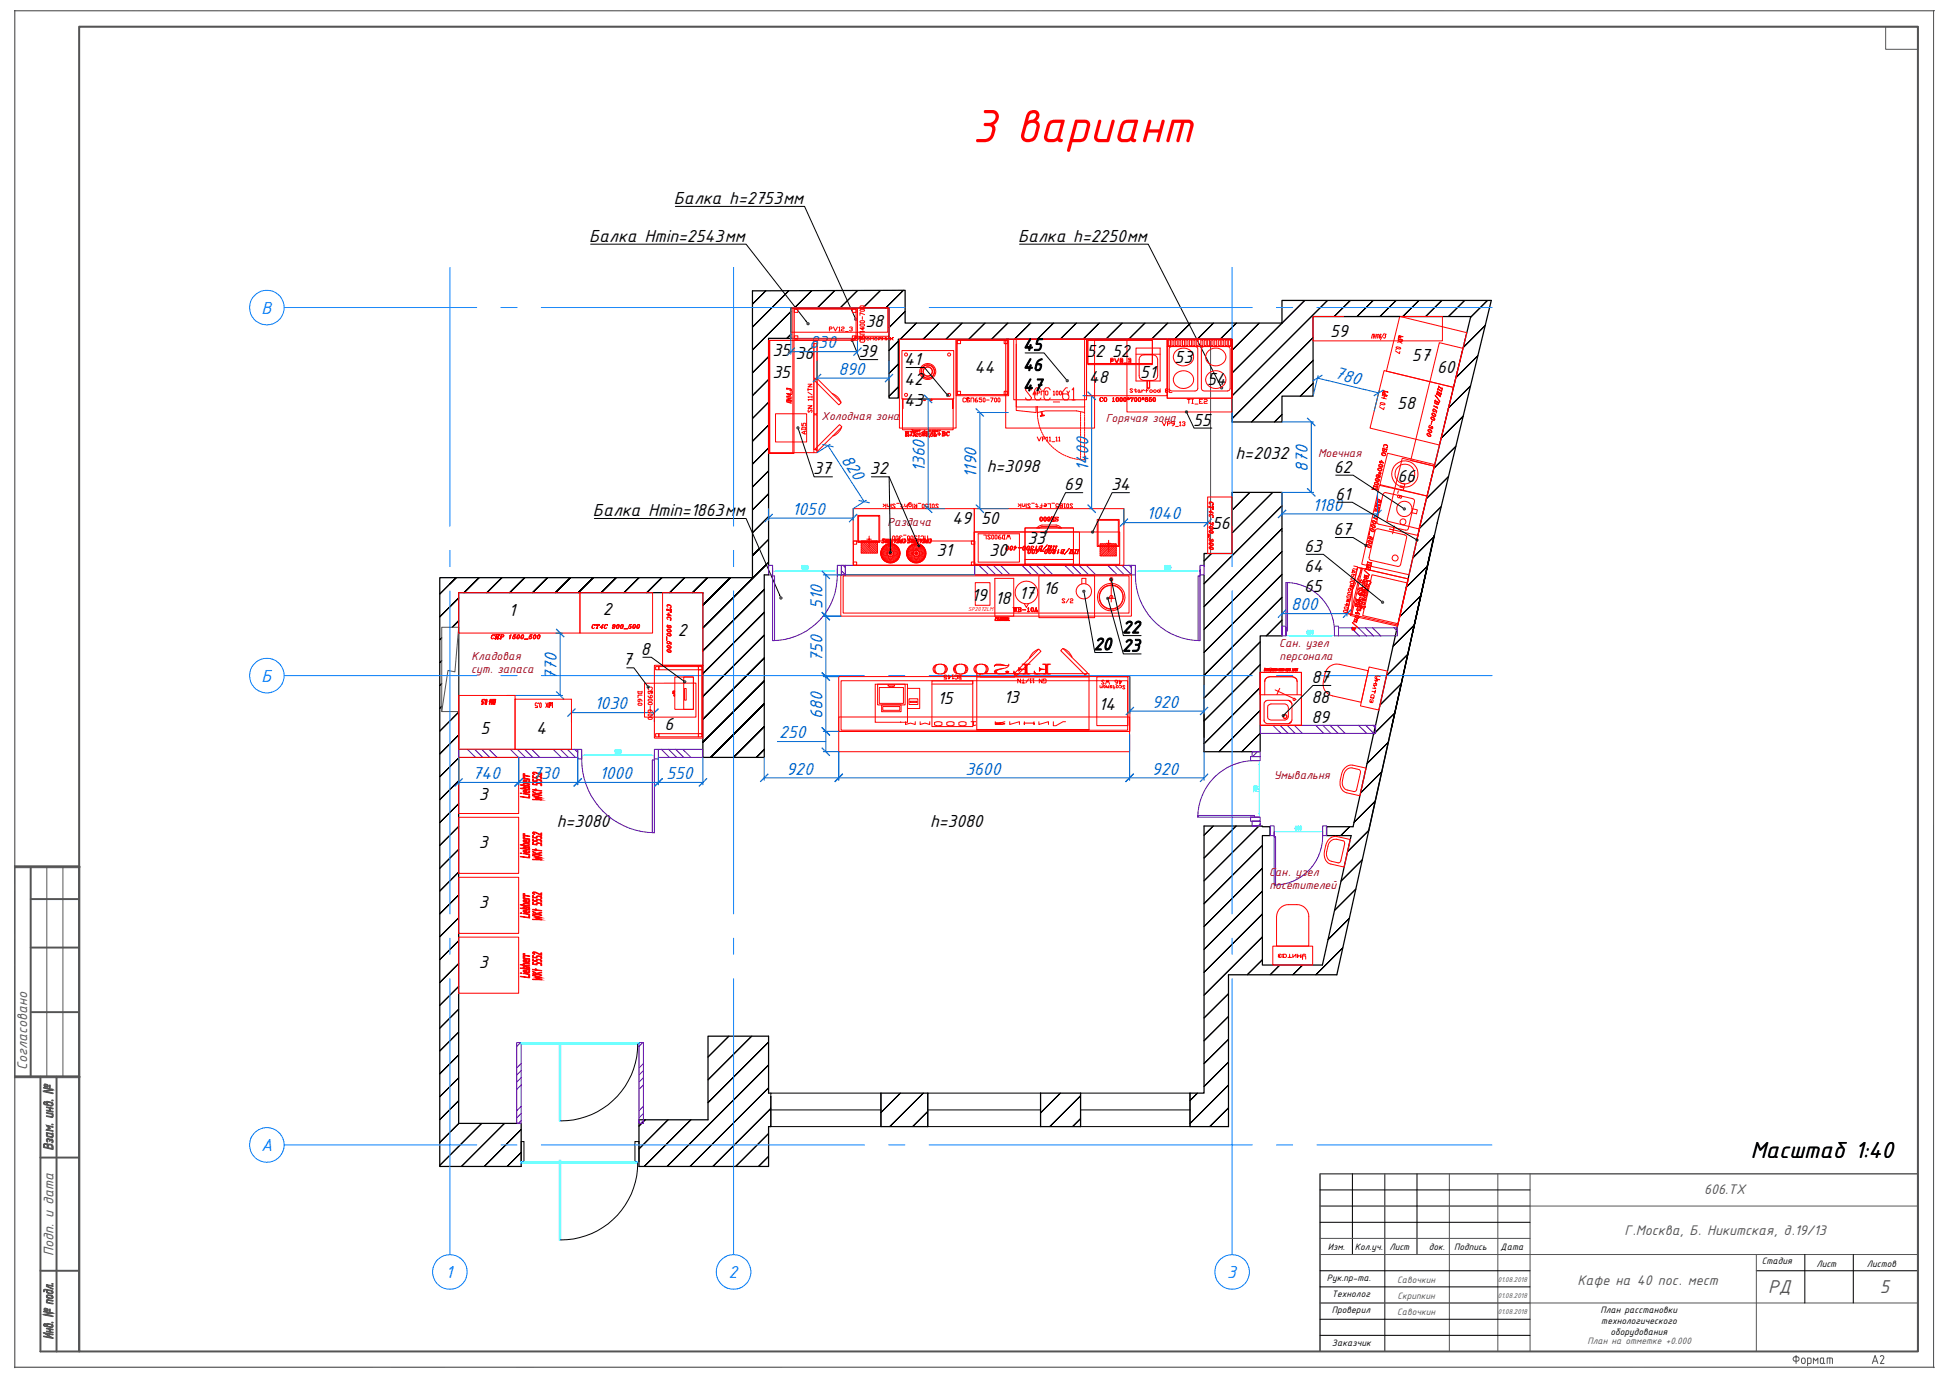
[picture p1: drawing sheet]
<svg xmlns="http://www.w3.org/2000/svg" width="594mm" height="420mm" viewBox="0 0 594 420" stroke-linecap="round" stroke-linejoin="round" font-family="sans-serif">
<defs><g id="words">
<text font-size="15.2" fill="#f00" x="296.3" y="43.3">3 вариант</text>
<text font-size="7.6" x="533.6" y="352.9">Масштаб 1:40</text>
<g font-size="6.1" fill="#545454">
<text x="538.8" y="394.1">РД</text>
<text x="572.9" y="394.1">5</text>
</g>
<g font-size="5.7">
<text x="205.4" y="62.2">Балка h=2753мм</text>
<text x="179.6" y="73.7">Балка Hmin=2543мм</text>
<text x="310.3" y="73.7">Балка h=2250мм</text>
<text x="263.8" y="99.7">38</text>
<text x="405.3" y="102.8">59</text>
<text x="235.4" y="108.5">35</text>
<text x="242.5" y="109.3">36</text>
<text x="261.7" y="108.9">39</text>
<text x="275.5" y="111.3">41</text>
<text x="297" y="113.7">44</text>
<text x="331.1" y="108.9">52</text>
<text x="338.9" y="108.9">52</text>
<text x="358" y="110.6">53</text>
<text x="430.3" y="110">57</text>
<text x="438" y="113.7">60</text>
<text x="235.4" y="115.1">35</text>
<text x="275.5" y="117.4">42</text>
<text x="331.8" y="116.8">48</text>
<text x="347.5" y="115.3">51</text>
<text x="367.9" y="117.5">54</text>
<text x="275.5" y="123.6">43</text>
<text x="425.8" y="124.7">58</text>
<text x="363.6" y="129.7">55</text>
<text x="300.7" y="143.8">h=3098</text>
<text x="376.6" y="139.9">h=2032</text>
<text x="247.8" y="144.6">37</text>
<text x="265.1" y="144.6">32</text>
<text x="324.3" y="149.4">69</text>
<text x="338.6" y="149.4">34</text>
<text x="406.5" y="144.1">62</text>
<text x="425.9" y="147">66</text>
<text x="406.9" y="152.4">61</text>
<text x="180.7" y="157.3">Балка Hmin=1863мм</text>
<text x="290.2" y="159.7">49</text>
<text x="299" y="159.7">50</text>
<text x="369.4" y="161.2">56</text>
<text x="313.1" y="165.8">33</text>
<text x="406.4" y="163.1">67</text>
<text x="285.5" y="169.5">31</text>
<text x="301.5" y="169.5">30</text>
<text x="397.5" y="168.2">63</text>
<text x="397.5" y="174.4">64</text>
<text x="296.1" y="183.2">19</text>
<text x="303.3" y="184.1">18</text>
<text x="310.6" y="182.4">17</text>
<text x="317.9" y="181">16</text>
<text x="397.5" y="180.5">65</text>
<text x="155" y="187.7">1</text>
<text x="183.8" y="187.5">2</text>
<text x="206.5" y="194">2</text>
<text x="189.8" y="202.8">7</text>
<text x="195.3" y="199.6">8</text>
<text x="399.7" y="208.2">87</text>
<text x="285.7" y="214.5">15</text>
<text x="305.9" y="214.4">13</text>
<text x="399.7" y="214.3">88</text>
<text x="334.9" y="216.4">14</text>
<text x="399.7" y="220.5">89</text>
<text x="146.5" y="223.6">5</text>
<text x="163.4" y="223.6">4</text>
<text x="202.5" y="222.6">6</text>
<text x="145.9" y="243.8">3</text>
<text x="169.7" y="252.1">h=3080</text>
<text x="283.5" y="252.1">h=3080</text>
<text x="145.9" y="258.4">3</text>
<text x="145.9" y="276.7">3</text>
<text x="145.9" y="295">3</text>
</g>
<g font-size="5.7" fill="#007fff">
<text x="79.7" y="95.6">В</text>
<text x="79.7" y="207.8">Б</text>
<text x="79.6" y="350.8">A</text>
<text x="135.9" y="389.5">1</text>
<text x="222" y="389.5">2</text>
<text x="374" y="389.5">3</text>
</g>
<g font-size="5.7" fill="#005cb8">
<text x="246.7" y="106.2">830</text>
<text x="255.5" y="114.3">890</text>
<text x="406.5" y="115.4" transform="rotate(14 406.5 115.4)">780</text>
<text x="256.3" y="140.1" transform="rotate(57 256.3 140.1)">820</text>
<text x="281.9" y="144" transform="rotate(-90 281.9 144)">1360</text>
<text x="331.7" y="143.7" transform="rotate(-90 331.7 143.7)">1400</text>
<text x="398.6" y="143.8" transform="rotate(-90 398.6 143.8)">870</text>
<text x="297.6" y="145.7" transform="rotate(-90 297.6 145.7)">1190</text>
<text x="400" y="155.6">1180</text>
<text x="241.5" y="156.9">1050</text>
<text x="349.4" y="158.3">1040</text>
<text x="250.7" y="185.5" transform="rotate(-90 250.7 185.5)">510</text>
<text x="393.5" y="186.1">800</text>
<text x="250.7" y="201.7" transform="rotate(-90 250.7 201.7)">750</text>
<text x="169.7" y="207.2" transform="rotate(-90 169.7 207.2)">770</text>
<text x="351.1" y="215.7">920</text>
<text x="181.1" y="216.2">1030</text>
<text x="250.7" y="219" transform="rotate(-90 250.7 219)">680</text>
<text x="237.5" y="225">250</text>
<text x="144" y="237.4">740</text>
<text x="162.3" y="237.4">730</text>
<text x="182.7" y="237.4">1000</text>
<text x="203.1" y="237.4">550</text>
<text x="239.7" y="236.1">920</text>
<text x="294.2" y="236.1">3600</text>
<text x="351.1" y="236.1">920</text>
</g>
<g font-size="4.6" fill="#545454">
<text x="8.3" y="326.2" transform="rotate(-90 8.3 326.2)">Согласовано</text>
<text x="519.3" y="363.8">606.ТХ</text>
<text x="495.1" y="376.6">Г.Москва, Б. Никитская, д.19/13</text>
<text x="16.3" y="382.7" transform="rotate(-90 16.3 382.7)">Подп. и дата</text>
<text x="480.8" y="391.7">Кафе на 40 пос. мест</text>
</g>
<g font-size="3.8" fill="#950000">
<text x="250.4" y="128">Холодная зона</text>
<text x="337" y="128.6">Горячая зона</text>
<text x="401.7" y="139.2">Моечная</text>
<text x="270.4" y="160.4">Раздача</text>
<text x="389.9" y="197.2">Сан. узел</text>
<text x="143.7" y="201.1">Кладовая</text>
<text x="390" y="201.3">персонала</text>
<text x="143.6" y="205.2">сут. запаса</text>
<text x="388.2" y="237.3">Умывальня</text>
<text x="386.8" y="267">Сан. узел</text>
<text x="386.9" y="271.1">посетителей</text>
</g>
<g font-size="3">
<text x="404.6" y="380.8">Изм.</text>
<text x="412.9" y="380.8">Кол.уч.</text>
<text x="423.4" y="380.8">Лист</text>
<text x="435.5" y="380.8">док.</text>
<text x="443.2" y="380.8">Подпись</text>
<text x="457.3" y="380.8">Дата</text>
<text x="536.9" y="385.4">Стадия</text>
<text x="553.6" y="386.2">Лист</text>
<text x="568.9" y="386.2">Листов</text>
<text x="404.4" y="390.4">Рук.пр-та.</text>
<text x="405.9" y="395.4">Технолог</text>
<text x="405.9" y="400.3">Проверил</text>
<text x="487.8" y="400.2">План расстановки</text>
<text x="488" y="403.5">технологического</text>
<text x="490.8" y="406.7">оборудования</text>
<text x="405.9" y="410.1">Заказчик</text>
</g>
<g font-size="3" fill="#545454">
<text x="425.8" y="391">Савочкин</text>
<text x="425.9" y="395.9">Скрипкин</text>
<text x="425.8" y="400.9">Савочкин</text>
<text x="483.8" y="409.7">План на отметке +0.000</text>
</g>
<g font-size="2.3" fill="#545454">
<text x="456.5" y="395.6">01.08.2018</text>
<text x="456.5" y="390.7">01.08.2018</text>
<text x="456.5" y="400.6">01.08.2018</text>
</g>
<text font-size="1.9" fill="#f00" x="295.1" y="186.3">SP2072LM</text>
</g></defs>
<g fill="none" stroke="#000" stroke-width=".3">
<path d="M180 74.4h47.4l18.6 23.9M205.8 62.9h39.4l15.4 34M310.7 74.4h39.2l22.2 43.4M233.5 88.6l-4.2 4.2M240.3 88.6l-11 11.1M240.5 88.6l-11.2 11.1M241 94.9l-11.7 11.7M241 95l-11.7 11.7M247.4 88.6l-5.3 5.3M254.3 88.6l-5.3 5.3M254.4 88.6l-5.3 5.3M261.3 88.5l-5.3 5.4"/>
<path d="M261.4 88.5l-5.3 5.4M268.3 88.5l-5.4 5.4M268.4 88.5l-5.3 5.4M275.3 88.5l-5.4 5.4M275.4 88.5l-5.4 5.4M275.8 95l-4.9 4.9M275.8 94.9l-4.9 4.9M279.3 98.5l-5 4.9M286.2 98.5l-4.9 4.9M286.3 98.5l-4.9 4.9M293.2 98.5l-5 4.9M293.2 98.5l-4.9 4.9"/>
<path d="M300.1 98.5l-4.9 4.9M300.2 98.5l-4.9 4.9M307.1 98.5l-4.9 4.9M307.2 98.5l-4.9 4.9M314.1 98.5l-5 4.9M314.2 98.5l-5 4.9M321 98.5l-4.9 4.9M321.1 98.5l-4.9 4.9M328 98.5l-5 4.9M328.1 98.5l-4.9 4.9M334.9 98.5l-4.9 4.9M335.1 98.5l-5 4.9"/>
<path d="M341.9 98.5l-4.9 4.9M342 98.5l-4.9 4.9M348.9 98.5l-4.9 4.9M349 98.5l-5 4.9M355.9 98.5l-5 4.9M355.9 98.5l-4.9 4.9M362.8 98.5l-4.9 4.9M362.9 98.5l-4.9 4.9M369.8 98.5l-5 4.9M369.9 98.5l-4.9 4.9M376.7 98.5l-4.9 4.9M376.9 98.5l-5 4.9"/>
<path d="M383.7 98.5l-8.2 8.2M383.8 98.5l-8.3 8.3M397.6 91.6l-22.1 22.1M397.7 91.6l-22.2 22.2M404.5 91.6l-29 29.1M404.6 91.6l-29.1 29.1M411.5 91.6l-4.9 4.9M411.6 91.6l-4.9 4.9M418.5 91.6l-5 4.9M418.5 91.6l-4.9 4.9M425.4 91.6l-4.9 4.9M425.5 91.6l-4.9 4.9"/>
<path d="M432.4 91.6l-5 4.9M432.5 91.6l-4.9 4.9M439.3 91.6l-4.9 4.9M439.5 91.6l-5 4.9M446.3 91.6l-4.9 4.9M446.4 91.6l-4.9 4.9M452.6 99.3l-6.7 6.7M452.6 99.2l-6.7 6.7M453.3 91.6l-5.2 5.1M453.4 91.6l-5.3 5.2M234.2 115.6l-4.9 4.9M234.2 108.8l-4.9 4.9"/>
<path d="M234.2 115.7l-4.9 5M234.2 108.6l-4.9 5M241 101.9l-1.3 1.2M241 102l-1.1 1.1M273.8 110.9l-2.9 2.8M273.8 117.9l-2.9 2.8M273.8 104.1l-2.9 2.8M273.8 111l-2.9 2.8M273.8 118l-2.9 2.8M273.8 103.9l-2.9 2.9M400.2 102.9l-24.7 24.7M400.2 109.8l-18.8 18.8"/>
<path d="M400.2 116.8l-4 3.9M400.2 116.9l-3.9 3.8M400.2 103l-24.7 24.7M400.2 109.9l-18.7 18.7M448.1 117.7l-6.7 6.7M448.1 117.6l-6.6 6.7M450.3 108.5l-6.6 6.7M450.4 108.4l-6.7 6.7M234.2 129.5l-4.9 5M234.2 136.6l-4.9 4.9M234.2 122.6l-4.9 4.9M234.2 136.5l-4.9 4.9"/>
<path d="M234.2 122.7l-4.9 4.9M234.2 129.6l-4.9 5M390.7 126.3l-2.3 2.3M390.7 126.4l-2.2 2.2M443.7 136.1l-6.7 6.7M443.7 136l-6.7 6.7M445.9 126.8l-6.7 6.7M445.9 126.9l-6.7 6.7M181.1 158h46.3l10.4 23.8M234.2 143.5l-4.9 4.9M234.2 157.4l-4.9 4.9M234.2 150.5l-4.9 4.9"/>
<path d="M234.2 150.4l-4.9 5M234.2 143.6l-4.9 4.9M234.2 157.5l-4.9 4.9M380.8 150.1l-5.3 5.4M381 150.1l-5.5 5.5M387.8 150.1l-12.3 12.3M387.9 150.1l-12.4 12.4M390.7 154.1l-23.8 23.8M390.7 154.2l-23.8 23.8M439.2 154.4l-6.6 6.6M441.4 145.3l-6.7 6.7M441.5 145.2l-6.7 6.7"/>
<path d="M139 176.1l-5 4.9M139.1 176.1l-5.1 5M145.9 176.1l-4.5 4.5M146 176.1l-4.5 4.5M152.9 176.1l-4.6 4.5M153 176.1l-4.6 4.5M159.9 176.1l-4.6 4.5M160 176.1l-4.6 4.5M166.8 176.1l-4.5 4.5M166.9 176.1l-4.6 4.5M173.8 176.1l-4.6 4.5M173.9 176.1l-4.6 4.5"/>
<path d="M180.8 176.1l-4.6 4.5M187.7 176.1l-4.6 4.5M187.8 176.1l-4.5 4.5M194.7 176.1l-4.6 4.5M194.8 176.1l-4.6 4.5M201.6 176.1l-4.5 4.5M201.8 176.1l-4.6 4.5M208.6 176.1l-4.6 4.5M208.7 176.1l-4.6 4.5M215.6 176.1l-4.6 4.5M215.7 176.1l-4.6 4.5M222.5 176.1l-8.3 8.3"/>
<path d="M222.6 176.1l-8.4 8.4M232.9 179.6l-18.7 18.7 9.4-9.3M232.9 179.7l-18.7 18.7M233.6 172.1l-10 10M233.6 172.1l-19.4 19.3M234.2 164.5l-4.9 4.9M234.2 171.3l-20 20M234.2 164.3l-2.8 2.9M234.2 171.4l-.6 .7M369.1 168.7l-2.2 2.2M369.3 168.7l-2.4 2.3M390.7 161.2l-23.8 23.8"/>
<path d="M390.7 168.1l-23.8 23.7M390.7 175l-23.8 23.8M390.7 175.1l-23.8 23.8M390.7 161.1l-23.8 23.8M390.7 168.1l-23.8 23.8M435.1 172.5l-6.6 6.5M435.1 172.6l-6.6 6.5M437 163.6l-6.5 6.6M437.1 163.5l-6.6 6.6M134.6 194.4l-.6 .5M134.6 194.4l-.6 .6M137.1 185l2.7-2.7-5.8 5.8"/>
<path d="M139.8 182.2l-5.8 5.8M139.8 189.1l-2 2.1M139.8 189.3l-1.9 1.9M223.6 196l9.3-9.3-18.7 18.7M232.9 186.6l-18.7 18.7M232.9 193.5l-18.7 18.7 9.4-9.3M232.9 193.6l-18.7 18.7M384 195.6l-17.1 17.1M384 195.7l-17.1 17.1M390.7 182.1l-23.8 23.8M390.7 189.1l-4.7 4.7M390.7 182l-23.8 23.7"/>
<path d="M390.7 188.9l-4.8 4.9M429 199.3l-6.4 6.5M429 199.5l-6.4 6.5M431 190.4l-6.4 6.5M431 190.5l-6.5 6.5M433.1 181.4l-6.6 6.7M134.6 208.3l-.6 .6M134.6 215.2l-.6 .6M134.6 201.4l-.6 .6M134.6 208.4l-.6 .6M134.6 215.3l-.6 .6M134.6 201.3l-.6 .6"/>
<path d="M139.8 217.1l-5.8 5.8M139.8 217l-5.8 5.8M223.6 209.9l9.3-9.3-18.7 18.7M232.9 200.5l-18.7 18.7M232.9 207.5l-18.7 18.6 9.4-9.3M232.9 214.4l-16.4 16.4 7.1-7M232.9 207.6l-18.7 18.7M384 202.6l-17.1 17.1M384 202.6l-17.1 17.2M384 209.5l-17.1 17.2M384 209.6l-17.1 17.1M384 216.5l-12.5 12.6"/>
<path d="M384 216.6l-12.4 12.5M425.1 217.4l-6.5 6.5M425.1 217.3l-6.6 6.5M427.1 208.4l-6.5 6.5M427.1 208.3l-6.5 6.5M139.8 224l-5.8 5.7M139.8 231l-5.8 5.7M139.8 237.9l-5.8 5.8M139.8 231.1l-5.8 5.7M139.8 224.1l-5.8 5.8M139.8 238l-5.8 5.8M223.6 223.9l9.3-9.4-16.3 16.3"/>
<path d="M232.9 221.4l-9.4 9.4M232.9 228.3l-2.4 2.5M232.9 221.5l-9.3 9.3M232.9 228.5l-2.4 2.3M384 223.5l-5.6 5.6M421.1 235.3l-6.5 6.5M421.1 235.2l-6.4 6.4M423.1 226.3l-6.5 6.5M423.1 226.2l-6.5 6.5M139.8 258.9l-5.8 5.8M139.8 244.9l-5.8 5.8M139.8 245l-5.8 5.7"/>
<path d="M139.8 251.8l-5.8 5.8M139.8 258.8l-5.8 5.8M139.8 251.9l-5.8 5.8M369.7 251.8l-2.8 2.7M369.8 251.8l-2.9 2.8M376.6 251.8l-9.7 9.7M376.8 251.8l-9.9 9.8M383.6 251.8l-16.7 16.6M383.7 251.8l-16.8 16.7M384.7 257.7l-17.8 17.8M384.7 257.6l-17.8 17.8M404.3 252h.1"/>
<path d="M404.4 252l-.1 .1M411.4 252l-2.8 2.7M417.2 253l-6.5 6.5M417.2 253.2l-6.5 6.4M419.1 244.1l-6.5 6.6M139.8 265.8l-5.8 5.7M139.8 272.8l-5.8 5.8M139.8 279.7l-5.8 5.8M139.8 272.8l-5.8 5.7M139.8 265.9l-5.8 5.8M139.8 279.8l-5.8 5.8M384.7 278.5l-17.8 17.8"/>
<path d="M384.7 271.7l-17.8 17.7M384.7 264.6l-17.8 17.8M384.7 271.6l-17.8 17.7M384.7 264.7l-17.8 17.7M384.7 278.6l-17.8 17.8M411.2 280l-6.5 6.5M411.2 279.9l-6.5 6.4M413.2 270.9l-6.5 6.6M415.2 262l-6.5 6.5M415.2 262.1l-6.5 6.5M139.8 286.7l-5.8 5.8M139.8 293.6l-5.8 5.8"/>
<path d="M139.8 293.7l-5.8 5.8M384.7 285.5l-17.8 17.7M384.7 292.4l-4.6 4.7M384.7 285.6l-17.8 17.8M384.7 292.6l-4.5 4.5M390 294.1l-2.9 3M390.1 294.1l-3 3M397 294.1l-3 3M397 294.1l-2.9 3M409.2 289l-8.1 8.1M409.2 288.8l-8.2 8.3M139.8 300.6l-5.8 5.8"/>
<path d="M139.8 314.5l-5.8 5.8M139.8 300.7l-5.8 5.8M139.8 314.6l-5.8 5.8M139.8 307.6l-5.8 5.7M139.8 307.6l-5.8 5.8M222.1 315.8l-6.3 6.3M222.2 315.8l-6.4 6.4M229 315.8l-13.2 13.3M229.2 315.8l-13.4 13.4M234.2 317.7l-18.4 18.4M234.2 317.6l-18.4 18.4M374.4 309.8l-7.5 7.5"/>
<path d="M374.4 302.8l-7.5 7.5M374.4 309.8l-7.5 7.4M374.4 316.7l-7.5 7.4M374.4 316.8l-7.5 7.4M139.8 321.6l-5.8 5.8M139.8 321.5l-5.8 5.7M139.8 328.5l-5.8 5.7M139.8 335.4l-5.8 5.8M139.8 328.5l-5.8 5.8M139.8 335.5l-5.8 5.8M234.2 324.5l-31 31M234.2 331.6l-23.9 23.9"/>
<path d="M234.2 331.5l-24 24M234.2 324.7l-30.8 30.8M234.9 333.2h33.6v10.2h-33.6zM234.9 337.9l-17.6 17.6M234.9 337.8l-17.7 17.7M234.9 338.3h33.6M274.4 333.2l-5.9 5.8M274.4 333.2l-5.9 5.9M281.3 333.2l-10.2 10.2M281.4 333.2l-10.2 10.2M282.7 333.2h34.4v10.2h-34.4zM282.7 338.8l-4.5 4.6"/>
<path d="M282.7 338.3h34.4M282.7 338.7l-4.6 4.7M323.1 333.2l-6 5.9M323.2 333.2l-6.1 6.1M329.3 333.2h33.4v10.2h-33.4zM329.3 334l-9.3 9.4M329.3 338.3h33.4M329.3 333.9l-9.4 9.5M364.9 333.2l-2.2 2.2M365 333.2l-2.3 2.3M374.4 323.7l-7.5 7.4M374.4 330.7l-11.7 11.8"/>
<path d="M374.4 337.6l-5.8 5.8M374.4 323.8l-7.5 7.4M374.4 337.7l-5.7 5.7M139.9 342.4l-5.9 5.8M146.7 342.4l-12.7 12.7M146.9 342.4l-12.9 12.8M153.7 342.4l-13.1 13.1M153.8 342.4l-13.1 13.1M158.7 351.3l-4.2 4.2M158.7 351.4l-4.1 4.1M158.8 344.3l-11.3 11.2M158.8 344.3l-11.1 11.2"/>
<path d="M158.8 347.9h.9v6.1h-.9zM193.5 347.9h1.2v6.1h-1.2zM194.4 354.5a23.4 23.4 0 0 1-23.5 23.4M196.6 341.3l-1.9 1.9M196.7 341.3l-2 2M203.5 341.3l-8.8 8.8M203.7 341.3l-9 8.9M210.5 341.3l-14.2 14.2M210.6 341.3l-14.2 14.2M234.2 345.4l-10 10.1M234.2 352.5l-3 3M234.2 352.4l-3.1 3.1"/>
<path d="M329.3 340.9l-2.5 2.5M329.3 341l-2.4 2.4"/>
</g>
<path d="M232.9 175.2v55.6h-18.7v-50.2h-74.4v161.8h19v13.1h-24.8v-179.4h95.3v-87.5l46.5-.1v10h114.9v-6.9h63.8l-16.5 67.7-7.5 33.5M366.9 172.6v-3.9h8.6v-18.6h15.2v43.7h-6.7v35.3h-17.1M366.9 175.2v53.9M437 163.2l-29.6 133.9h-33v46.3h-11.7v-10.2h4.2v-81.4h17.8v.2h2.4v2.7h-2.4v39.4h18.3l8.8-39.4h-7.5v-2.7h8.1l20.8-93.8 15-61.7h-48v24.2h-9.5v7.9h-15.2v-25.2h-101.7v17.9h-2.9v-27.4h-29.9v9.2h-6.8v69.5M366.9 217.8v11.3M234.9 333.2h-.7v-17.4h-18.4v25.5h-21.1v14.2h39.5v-12.1h.7v-9.2M268.5 333.2h14.2v10.2h-14.2zM317.1 333.2h12.2v10.2h-12.2z" fill="none" stroke="#000" stroke-width=".38"/>
<path d="M389.6 253.5h12.3M158.7 354h11.1v.5h-11.1zM170.1 354h24.3v.5h-24.3zM170.5 353.7h.4v24.2h-.4z" fill="none" stroke="#0ff" stroke-width=".3"/>
<path d="M241 103.1h29.9M368.9 103.9v64.8M134.6 191.2h5.2v25.7h-5.2zM139.8 191.2l-1.2 13.6-2.1-.5-1.9 12.6" fill="none" stroke="#545454" stroke-width=".3"/>
<g fill="#000">
<path d="M245.8 98.5l.5 .1-.5 .1zM245.8 98.7l.5-.1-.4 .4zM245.9 99l.4-.4-.2 .5zM246 98.3l.3 .3-.5-.1zM246.3 98.6v.5h-.2zM246 98.3l.2-.1 .1 .4zM246.3 98.6l.2 .5h-.2zM246.2 98.2h.2l-.1 .4zM246.3 98.6l.4 .2-.2 .3zM246.4 98.2l.2 .1-.3 .3zM246.3 98.6h.5l-.1 .2zM246.3 98.6l.3-.3 .2 .3z"/>
<path d="M260.3 97.2l.5 .1-.5 .2zM260.3 97.5l.5-.2-.3 .4zM260.4 97l.4 .3-.5-.1zM260.8 97.3l-.1 .5-.2-.1zM260.4 97l.2-.1 .2 .4zM260.8 97.3l.2 .4-.3 .1zM260.6 96.9l.3-.1-.1 .5zM260.8 97.3l.4 .3-.2 .1zM260.9 96.8l.2 .1-.3 .4zM260.8 97.3h.5l-.1 .3zM261.1 96.9l.1 .2-.4 .2zM260.8 97.3l.4-.2 .1 .2z"/>
<path d="M371.8 118.2h.5l-.4 .2zM371.9 118.4l.4-.2-.3 .4zM371.9 117.9l.4 .3h-.5zM372.3 118.2v.5l-.3-.1zM371.9 117.9l.2-.1 .2 .4zM372.3 118.2l.2 .5h-.2zM372.1 117.8l.2-.1v.5zM372.3 118.2l.4 .3-.2 .2zM372.3 117.7l.3 .1-.3 .4zM372.3 118.2h.5l-.1 .3zM372.6 117.8l.1 .2-.4 .2zM372.3 118.2l.4-.2 .1 .2z"/>
<path d="M237.5 182.2h.5l-.5 .3zM237.5 182.5l.5-.3-.3 .5zM237.6 181.9l.4 .3h-.5zM238 182.2v.6l-.3-.1zM237.6 181.9l.2-.1 .2 .4zM238 182.2l.2 .5-.2 .1zM237.8 181.8h.2v.4zM238 182.2l.4 .3-.2 .2zM238 181.8l.3 .1-.3 .3zM238 182.2l.5 .1-.1 .2zM238.3 181.9l.2 .2-.5 .1zM238 182.2l.5-.1v.2z"/>
</g>
<g fill="none" stroke="#f00" stroke-width=".3">
<path d="M410 234l.8-.6 1-.2 4.5 .9-1.9 8.4-4-.9a3.1 3.1 0 0 1-1.9-3.9l.7-2.8zM410.2 234.8l.7-.6 .8-.2 2.5 .6 .4 .5-1.3 5.9-.7 .3-2-.5a2.32 2.32 0 0 1-1.4-3 5.2 5.2 0 0 1 1-3zM405.1 255.7l.9-.6 1-.2 4.5 1-1.9 8.3-4-.8a3 3 0 0 1-2-4l.6-2.3zM405.3 256.5l.8-.5a3.7 3.7 0 0 1 3.2 .2l.4 .3 .1 .7-1.2 5.4-.8 .4-2-.5a2.36 2.36 0 0 1-1.5-3 5.2 5.2 0 0 1 1-3zM139.8 267.4h18.3v17.1h-18.3zM390.1 276.8a6.1 6.1 0 0 1 5.8-1 3.7 3.7 0 0 1 3 3.6v8.9h-9.9v-8.9a3.9 3.9 0 0 1 1.1-2.6zM139.8 285.6h18.3v17.1h-18.3zM387.9 288.4h12.1v5.7h-12.1zM390.6 291.1l-.3-.3h-.5l-.2 .3 .5 .2-.5 .3 .2 .2 .8-.2M391 290.8v.3l.3-.3h.5l.2 .3v.5l-.2 .2-.8-.2v.2zM393 290.8v1h.5h-1M394 290.8v1l1-1v1"/>
<path d="M395.5 290.8v1v-.5h1v.5v-1M397.9 291.1l-.2-.3h-.5l-.2 .3v1.2v-1h.7l.2 .3v.7"/>
</g>
<g fill="#f00" stroke="#f00" stroke-width=".3">
<path d="M158.6 297.6l2.5 .3v-.6h.2l.1 .7z" fill-rule="evenodd"/>
<path d="M159.5 296.6l1.9 .3z" fill-rule="evenodd"/>
<path d="M158.6 296.5l.4 .1z" fill-rule="evenodd"/>
<path d="M159.7 295.7h.9l-.3 .5v-.4l-.6 .2z" fill-rule="evenodd"/>
<path d="M159.5 295.8l.2-.1 .2 .5h.4l.3-.5v.6h.2h.3l.1-.5 .2 .4-.4 .3-1.1-.1-.4-.2z" fill-rule="evenodd"/>
<path d="M159.7 294.6l1.5 .2-.1 .5-.1-.4h-1.3z" fill-rule="evenodd"/>
<path d="M158.6 295l.8 .1v-.3l.3-.2v.5l1.4 .2 .1-.5 .2 .6z" fill-rule="evenodd"/>
<path d="M159.7 293.5l1.7 .3h-1.7z" fill-rule="evenodd"/>
<path d="M158.6 294h.8l.3-.5v.6l1.7 .3z" fill-rule="evenodd"/>
<path d="M159.7 292.5l.9 .1-.3 .5v-.4l-.6 .1z" fill-rule="evenodd"/>
<path d="M159.5 292.7l.2-.2v.4l.6 .2 .3-.5v.6h.2h.3l.1-.5 .2 .4-.4 .3-1.1-.2-.4-.2z" fill-rule="evenodd"/>
<path d="M159.6 291.5l.4 .2z" fill-rule="evenodd"/>
<path d="M159.4 291.6l.3 .1v.3l1.7 .3-1.8-.2z" fill-rule="evenodd"/>
<path d="M159.6 290.7l.4 .1z" fill-rule="evenodd"/>
<path d="M159.5 290.7l.2 .4 1.7 .3-1.8-.1z" fill-rule="evenodd"/>
<path d="M163.3 297.9l1.7 .1z" fill-rule="evenodd"/>
<path d="M163.2 298l1.9 .5z" fill-rule="evenodd"/>
<path d="M162.3 297.3l2.8 .7z" fill-rule="evenodd"/>
<path d="M162.3 298.5l2.7 .1z" fill-rule="evenodd"/>
<path d="M162.3 296l1.1 .6 1.7-.1-1.5 .2v.2z" fill-rule="evenodd"/>
<path d="M162.3 296.8l1.3 .1v-.2l.4 .3 1.1 .2z" fill-rule="evenodd"/>
<path d="M162.3 295.4l.9 .1 .1-.3 .1 .4 1.7 .3-1.9-.1v-.1z" fill-rule="evenodd"/>
<path d="M162.3 293.3h.3v.5l.8 .1 .2-.4h1.2l.3 .3v.5l-.3-.1-.1-.5-.7-.2-.3 .2-.1 .4-1.3-.2z" fill-rule="evenodd"/>
<path d="M162.3 292.3h.3v.5l.8 .1v-.4l.5-.1 1 .1 .2 .7h-.3l-.1-.5-.6-.2-.4 .1v.4l-1.3-.1z" fill-rule="evenodd"/>
<path d="M162.3 291.2h.3v.5l.8 .1v-.3l.3-.2 1.2 .2 .2 .6h-.3l-.1-.5-.6-.1h-.4l-.1 .5-1.2-.2z" fill-rule="evenodd"/>
<path d="M162.6 290.2h.7l1.5 .7v-.4l.3-.1v.7l-2-.8-.5 .1z" fill-rule="evenodd"/>
<path d="M162.3 290.3l.3-.1v.3l.4 .3-.5-.1z" fill-rule="evenodd"/>
<path d="M158.6 279.3l2.5 .3v-.5l.2-.1 .1 .7z" fill-rule="evenodd"/>
<path d="M159.4 278.4l2 .2z" fill-rule="evenodd"/>
<path d="M158.6 278.3l.4 .1z" fill-rule="evenodd"/>
<path d="M159.7 277.4l.9 .1-.3 .5v-.5l-.6 .2z" fill-rule="evenodd"/>
<path d="M159.5 277.5l.2-.1 .1 .4 .5 .2 .3-.5v.5l.2 .1 .3-.1v-.4h.3l-.1 .6-1.2-.1a.53 .53 0 0 1-.6-.6z" fill-rule="evenodd"/>
<path d="M159.7 276.3l1.4 .2v.6l-.1-.5h-1.3z" fill-rule="evenodd"/>
<path d="M158.6 276.8h.8v-.3l.3-.2v.6l1.4 .2 .1-.6 .2 .7z" fill-rule="evenodd"/>
<path d="M159.7 275.3l1.7 .2h-1.7z" fill-rule="evenodd"/>
<path d="M158.6 275.7l.8 .1 .3-.5v.5l1.7 .3z" fill-rule="evenodd"/>
<path d="M159.7 274.3h.9l-.3 .6v-.5l-.6 .2z" fill-rule="evenodd"/>
<path d="M159.5 274.4l.2-.1v.4l.6 .2 .3-.6v.6l.2 .1 .3-.1v-.5l.3 .1-.1 .5h-1.2a.53 .53 0 0 1-.6-.6z" fill-rule="evenodd"/>
<path d="M159.6 273.3l.4 .1z" fill-rule="evenodd"/>
<path d="M159.4 273.3h.2l.1 .4 1.7 .3-1.9-.1z" fill-rule="evenodd"/>
<path d="M159.6 272.4l.4 .1z" fill-rule="evenodd"/>
<path d="M159.5 272.4l.2 .1v.3l1.7 .3-1.9-.1z" fill-rule="evenodd"/>
<path d="M163.3 279.7h1.7z" fill-rule="evenodd"/>
<path d="M163.2 279.7l1.9 .6z" fill-rule="evenodd"/>
<path d="M162.3 279l2.8 .7z" fill-rule="evenodd"/>
<path d="M162.3 280.2l2.7 .1z" fill-rule="evenodd"/>
<path d="M162.3 277.8l1.1 .5 1.7-.1-1.5 .3v.2z" fill-rule="evenodd"/>
<path d="M162.3 278.6l1.3 .1v-.2l1.5 .4z" fill-rule="evenodd"/>
<path d="M162.3 277.2h.9l.2-.2v.3l1.7 .3h-1.9z" fill-rule="evenodd"/>
<path d="M162.3 275h.3v.5l.8 .2v-.4l.3-.1 1.1 .1 .3 .2v.5l-.3-.1-.1-.5-.6-.1-.4 .1v.4l-1.3-.1z" fill-rule="evenodd"/>
<path d="M162.3 274h.3v.5l.8 .1 .2-.4h1.2l.3 .3v.5l-.3-.1v-.5l-.8-.2-.3 .2-.1 .4-1.3-.2z" fill-rule="evenodd"/>
<path d="M162.3 272.9l.3 .1v.4l.8 .2v-.4l.4-.1 1.1 .1 .2 .7h-.3v-.5l-.3-.1h-.8v.4l-1.4-.1z" fill-rule="evenodd"/>
<path d="M162.6 271.9h.6l1.6 .7v-.4h.3v.6l-2.1-.8-.4 .2z" fill-rule="evenodd"/>
<path d="M162.3 272l.3-.1v.3l.4 .3h-.5z" fill-rule="evenodd"/>
</g>
<g fill="none" stroke="#007fff" stroke-width=".3">
<path d="M86.6 93.7h58.7M137.1 81.5v78.9M152.7 93.7h4.9M165 93.7h98.4M223.6 81.5v78.9M270.8 93.7h5M283.2 93.7h98.4M375.5 81.5v78.9M389 93.7h5M401.4 93.7h53.3M137.1 167.8v4.9M223.6 167.8v4.9"/>
<path d="M375.5 167.8v4.9M137.1 180.1v98.5M223.6 180.1v98.5M375.5 180.1v98.5M86.6 205.9h58.7M152.7 205.9h4.9M165 205.9h98.4M270.8 205.9h5M283.2 205.9h98.4M389 205.9h5M401.4 205.9h53.3M137.1 298.3v84.1"/>
<path d="M137.1 286v4.9M223.6 298.3v84.1M223.6 286v4.9M375.5 298.3v84.1M375.5 286v4.9M86.6 349h58.7M152.7 349h4.9M165 349h98.4M270.8 349h5M283.2 349h98.4M389 349h5M401.4 349h53.3"/>
<circle cx="81.3" cy="93.7" r="5.3"/>
<circle cx="81.3" cy="205.9" r="5.3"/>
<circle cx="81.3" cy="349" r="5.3"/>
<circle cx="137.1" cy="387.7" r="5.3"/>
<circle cx="223.6" cy="387.7" r="5.3"/>
<circle cx="375.5" cy="387.7" r="5.3"/>
</g>
<g fill="#0ff">
<path d="M388.3 253.5l1.3-.2v.4z"/>
<path d="M401.9 253.3l1.2 .2-1.2 .2z"/>
</g>
<path d="M347.3 174h17.2M395.2 251.9l-.2-.1a.67 .67 0 0 0 .1 1.1l.1-.3-.2-.4-.2 .4M395.6 251.8a.6 .6 0 0 1 .5 .5 .6 .6 0 0 1-.4 .7l-.2-.2zM396.3 251.8a.6 .6 0 0 1 .5 .5 .6 .6 0 0 1-.3 .7l-.3-.2z" fill="none" stroke="#0ff" stroke-width=".3"/>
<g fill="none" stroke="#5c00b8" stroke-width=".3">
<path d="M297.1 172.3h47.7v2.9h-47.7zM298.4 172.3l2.9 2.9M300.6 172.3l2.9 2.9M302.7 172.3l3 2.9M304.9 172.3l2.9 2.9M311.4 172.3l3 2.9M313.6 172.3l3 2.9M315.8 172.3l2.9 2.9M318 172.3l2.9 2.9M324.5 172.3l2.9 2.9M326.7 172.3l2.9 2.9M328.8 172.3l3 2.9"/>
<path d="M331 172.3l3 2.9M337.6 172.3l2.9 2.9M339.7 172.3l3 2.9M341.9 172.3l2.9 2.9M344.1 172.3l.7 .7M384 221.1h35.2v2.4h-35.2zM387.9 221.1l2.5 2.4M390.1 221.1l2.5 2.4M392.3 221.1l2.4 2.4M394.5 221.1l2.4 2.4M401 221.1l2.4 2.4M403.1 221.1l2.5 2.4"/>
<path d="M405.3 221.1l2.5 2.4M407.5 221.1l2.5 2.4M414 221.1l2.5 2.4M416.2 221.1l2.5 2.4M418.4 221.1l.8 .8M387.1 251.7h1.2v3h-1.2zM388.3 255h.4v14.7h-.4zM388.3 253.5v1.5M403.1 251.7h1.2v3h-1.2zM403.1 255a14.8 14.8 0 0 1-14.8 14.7M403.1 253.5v1.4"/>
</g>
<g fill="#0ff">
<path d="M364.5 173.9l1.2 .1-1.2 .2z"/>
<path d="M346 174l1.3-.1v.3z"/>
</g>
<path d="M236.7 174h17.2M355 172.4v.4a.34 .34 0 0 1 .5 .4 .34 .34 0 0 1-.5 .2v-.4a.35 .35 0 0 0 .3-.3 .35 .35 0 0 0-.2-.4zM355.7 172.4a.63 .63 0 0 1 .5 .5 .63 .63 0 0 1-.3 .7l-.2-.3zM356.4 172.4a.58 .58 0 0 1 .4 .5 .58 .58 0 0 1-.4 .6z" fill="none" stroke="#0ff" stroke-width=".3"/>
<path d="M344.8 172.3h1.2v2.9h-1.2zM346 173.3a19.9 19.9 0 0 0 19.7 21.9M365.1 175.5h.6v19.7h-.6zM365.7 172.3h1.2v2.9h-1.2zM365.7 173.3v2.2" fill="none" stroke="#5c00b8" stroke-width=".3"/>
<g fill="#0ff">
<path d="M235.5 174l1.2-.1v.3z"/>
<path d="M253.9 173.9l1.3 .1-1.3 .2z"/>
</g>
<path d="M244.4 172.4l.1 .4a.34 .34 0 0 1 .4 .4 .34 .34 0 0 1-.5 .2v-.4a.35 .35 0 0 0 .4-.2 .35 .35 0 0 0-.2-.5zM245.2 172.4a.58 .58 0 0 1 .4 .5 .58 .58 0 0 1-.4 .6zM245.9 172.4a.63 .63 0 0 1 .5 .5 .63 .63 0 0 1-.4 .7l-.2-.3zM383.8 233v14.8" fill="none" stroke="#0ff" stroke-width=".3"/>
<path d="M234.2 172.3h1.3v2.9h-1.3zM235.5 175.5h.6v19.7h-.6zM235.5 173.3v2.2M255.2 172.3h1.2v2.9h-1.2zM255.2 173.3a19.9 19.9 0 0 1-19.7 21.9M381.6 229.1h2.4v1.5h-2.4zM383.2 229.1l-1.4 1.5M384 230.5v.1" fill="none" stroke="#5c00b8" stroke-width=".3"/>
<g fill="#0ff">
<path d="M383.6 247.8h.4l-.2 1.2z"/>
<path d="M383.8 231.8l.2 1.2h-.4z"/>
</g>
<path d="M178.5 230.1h19.7M382.1 239.6a.61 .61 0 0 1 .6-.2 .61 .61 0 0 1 .5 .5 .61 .61 0 0 1-.6 .2 .61 .61 0 0 1-.5-.5zM382.1 240.3a.62 .62 0 0 1 .6-.2 .62 .62 0 0 1 .5 .5l-.9 .1zM383.3 241.3l-1.2-.4v.5" fill="none" stroke="#0ff" stroke-width=".3"/>
<path d="M200.7 228.4h13.5v2.4h-13.5zM201.5 228.4l2.5 2.4M203.8 228.4l2.4 2.4M205.9 228.4l2.5 2.4M208.1 228.4l2.5 2.4M381.1 230.6h2.9v1.2h-2.9zM383.8 231.8a17.4 17.4 0 0 0-18.8 17.2M365 248.5h17.3v.5h-17.3zM381.1 249h2.9v1.3h-2.9zM381.6 250.3h2.4v1.5h-2.4zM382.3 249h1.5M384 251.1l-.6 .7" fill="none" stroke="#5c00b8" stroke-width=".3"/>
<g fill="none" stroke="#f00" stroke-width=".3">
<path d="M241 93.9h29.6v7.4h-29.6zM254 99.7l.6 1.2 .6-1.2M255.7 99.8l.2-.1v1.2M256.5 99.8l.2-.1 .6 .1-.2 .4-.6 .3v.4h.8M258.9 99.8l.2-.1 .7 .1-.5 .4M234.2 103.8h14.8v34.2h-14.8zM234.2 103.8h7.4v34.4h-7.4zM234.5 103.8v34.2M239.7 118.7v-.4l.5 .3a.37 .37 0 0 1 .5-.1 .37 .37 0 0 1 .1 .5h-.1M241 119.3v.7M246.3 117.1h1.2l-1.2 .8h1.2M246.3 119.5l1.2 .9"/>
<path d="M246.3 118.3v.8M246.3 118.7h1.2M248 115.6h1v10.6h-1zM248 104.7h1v10.6h-1zM248 103.8v34.2M248.2 115.9l.7-.7 7.5 7.5-.7 .7zM252.8 100.2h.6l.2-.4-.8-.1v1.2M255.7 100.9h.3M257.7 101h.8M259.5 100.2l.3 .3-.3 .4-.6-.2M239.7 121.8l1.3 .3M239.7 121.2l1.3 .4"/>
<path d="M239.9 120.9l-.2-.2 1.3 .4M240.3 121.4v.5M240.5 120v.5l-.8-.6 1.3 .4M241 122.3l-1.3-.3v.5l1.3 .4M246.3 123.7h1.2l-1.2 .8h1.2M246.5 124.9l-.2 .2 .2 .6 .8-.8 .2 .2-.2 .6M247.5 121.8h-1.2l.2 .2M247.5 121h-1.2l.2 .2M247.5 120.8v.4M247.5 121.6v.4M248 126.4h1v10.6h-1zM248.4 136.9l7.5-7.5 .7 .7-7.5 7.5z"/>
<path d="M253.7 120a3.7 3.7 0 0 1 2.5 2.6M256.4 130.3a3.9 3.9 0 0 1-2.5 2.5M297.2 177.6h4.5v6.9h-4.5zM303.2 176.3h5.7v11.5h-5.7zM329.7 178v-1.7h1.2v1.7M338.7 176.4v7.1M308.7 185.2h.5M308.9 185.2l.2 1.2M308.9 185.3l-.1-.1h.1l.2 1.2M309.2 186.1l-.1 .3M309.4 185.2l-.2 .9-.2-.8M309.4 185.2l.3 .9 .1-.8"/>
<path d="M309.4 185.2l.2 1.2M309.7 186.1l-.1 .3M309.7 185.2h.3M310.2 185.2l.9 .1v.4l-.2 .1M310.3 185.2l.1 1.2M310.3 185.2l.1 .1M310.4 186.4h-.1M310.4 186.3l-.1 .1M310.5 186.3l.1 .1M310.5 186.4h.1M310.6 185.2l-.1 .1M310.6 185.2l-.1 1.2"/>
<path d="M310.9 185.2l.1 .5-.5 .1M310.9 185.8l.2 .1v.4l-.9 .1M310.9 185.8l.2 .2-.2 .4M311.1 185.3v.4M311.1 185.9v.4M311.6 185.8l1 .1zM312.1 183.9l.7 1.2 .7-1.2M313.1 186.4h.6M313.2 185.4l.3-.2v1.2M313.4 185.3v1.1M313.4 186.4h-.2M313.4 186.3l-.1 .1"/>
<path d="M313.4 185.3v1.1h.2M313.5 186.3v.1M314.4 185.3v1M314.5 185.2l-.2 .5 .2 .7M314.7 185.2l.2 .5-.2 .7M314.8 185.3v1M315.2 186.4h.4M315.3 186.4h.2M315.3 186.4l.5-1.2 .4 1.2M315.5 186.1h.5M316.1 186.4l-.4-1 .4 1M316.1 186.3l-.2 .1h.2"/>
<path d="M316.1 186.3l.2 .1h-.4M337.6 182.4h2"/>
<circle cx="338.7" cy="176.6" r=".5"/>
<circle cx="312.8" cy="180.6" r="3.4"/>
<circle cx="314.6" cy="185.8" r=".55"/>
<circle cx="330.3" cy="180.2" r="2.34"/>
<circle cx="338.6" cy="182" r="3.6"/>
<circle cx="338.7" cy="182" r="3.7"/>
<circle cx="338.7" cy="182" r=".5"/>
<circle cx="338.7" cy="182" r="4.2"/>
</g>
<g fill="#f00" stroke="#f00" stroke-width=".3">
<path d="M303.4 188.4l.5-.1-.5 .2-.1 .5 .3 .1h-.4z" fill-rule="evenodd"/>
<path d="M304.1 188.3h.4h-.3l-.1 .3 .2 .1h-.3v.4h.3h-.4z" fill-rule="evenodd"/>
<path d="M305 188.3l.2 .2-.5 .6h.3h-.5l.6-.6z" fill-rule="evenodd"/>
<path d="M304.7 188.4l.4-.1z" fill-rule="evenodd"/>
<path d="M305.6 188.3l.2 .5-.4 .3h-.1l.4-.4z" fill-rule="evenodd"/>
<path d="M305.5 188.3h.3l-.3 .2-.1 .6h-.1z" fill-rule="evenodd"/>
<path d="M306.2 188.7h.2l-.1 .4h-.2z" fill-rule="evenodd"/>
<path d="M306.1 188.3h.2l-.2 .1 .1 .2h-.2z" fill-rule="evenodd"/>
<path d="M306.1 188.3h.4v.3l-.5 .2v.2l.3 .1h-.3l-.1-.4 .5-.2z" fill-rule="evenodd"/>
<path d="M306.7 188.3h.4l.1 .3-.3 .5h-.4l.5-.2-.3-.3 .4-.1z" fill-rule="evenodd"/>
<path d="M307.4 188.3l-.1 .8h.3h-.4z" fill-rule="evenodd"/>
</g>
<g fill="#0ff">
<path d="M198.2 230l1.2 .1-1.2 .2z"/>
<path d="M177.3 230.1l1.2-.1v.3z"/>
</g>
<path d="M187.9 228.8l-.2 .4a.41 .41 0 0 1-.3-.4 .41 .41 0 0 1 .3-.4 .86 .86 0 0 1-.1 1.3l-.1-.2M188.2 228.5l.1-.1a.85 .85 0 0 1 0 1.3zM188.9 228.5a.63 .63 0 0 1 .6 .5 .63 .63 0 0 1-.4 .7l-.3-.6z" fill="none" stroke="#0ff" stroke-width=".3"/>
<g fill="none" stroke="#5c00b8" stroke-width=".3">
<path d="M139.8 228.4h36.3v2.4h-36.3zM142.5 228.4l2.4 2.4M144.7 228.4l2.4 2.4M146.8 228.4l2.5 2.4M149 228.4l2.5 2.4M155.5 228.4l2.5 2.4M157.7 228.4l2.4 2.4M159.9 228.4l2.4 2.4M162.1 228.4l2.4 2.4M168.6 228.4l2.5 2.4M170.8 228.4l2.4 2.4M172.9 228.4l2.5 2.4"/>
<path d="M175.1 228.4l1 .9M176.1 228.4h1.2v2.9h-1.2zM177.3 230.1a22.3 22.3 0 0 0 22.1 23.7M198.8 231.6h.6v22.2h-.6zM199.4 228.4h1.3v2.9h-1.3zM199.4 230.1v1.5"/>
</g>
<g fill="none" stroke="#f00" stroke-width=".3">
<path d="M139.8 180.6h36.9v12.4h-36.9zM150.1 193.6l-.3 1M150.2 193.5a.88 .88 0 0 0-.2 1.2M150.6 193.6l.1-.1-.1 .3v-.2a.59 .59 0 0 0-.8 .3 .59 .59 0 0 0 .4 .8l.3-.3M150.7 194.7h.5M150.9 194.7l.4-1.2-.3 1.2M151 194.6l-.2 .1h.3M151 194.6l.2 .1M151.1 193.5h.5M151.2 194.1h.6M151.2 193.5h.3M151.4 193.5l-.4 1.2"/>
<path d="M151.5 194.7h.4M151.7 194.6l-.2 .1M151.7 194.6l.1 .1M151.8 194.6l.3-1.1-.4 1.2M151.8 193.5h.5M151.8 193.5h.4M151.9 193.5l.1 .1M152 193.5l-.3 1.1M152.1 193.5v.1M152.3 194.7h.4M152.4 194.7l.4-1.2-.3 1.2M152.5 194.6l-.1 .1h.2"/>
<path d="M152.5 194.6l.2 .1M152.6 193.5l1 .1-.2 .5h-.7M152.7 193.5h.3M152.9 193.5l-.3 1.2M153.3 193.5l.2 .3-.3 .3M153.5 193.5l-.2 .6M155.3 193.8l.4-.3-.3 1.2 .2-1zM155.7 193.5l-.4 1.2M156.5 193.6l.7-.1h-.6l-.2 .5a.4 .4 0 0 1 .6 .2 .4 .4 0 0 1-.3 .5 .4 .4 0 0 1-.5-.3h.1M156.6 193.5h.5M156.7 193.9l.2 .5-.3 .3M156.9 194.1l-.1 .5"/>
<path d="M157.7 193.6l.3-.1a.62 .62 0 0 1 .3 .7 .62 .62 0 0 1-.7 .4zM157.9 193.6l-.3 1M158 193.5l-.4 .7 .1 .5M158.2 193.5v.7l-.3 .5M158.2 193.6l-.2 1M159 193.6l.3-.1a.62 .62 0 0 1 .2 .7 .62 .62 0 0 1-.7 .4zM159.1 193.6l-.3 1M159.3 193.5l-.5 .7 .2 .5M159.4 193.5l.1 .4-.4 .8M159.5 193.6l-.2 1M159.8 194.8h1.2zM161.5 193.6l.7-.1h-.6l-.3 .6a.41 .41 0 0 1 .6-.1 .41 .41 0 0 1-.1 .6h-.5l-.1-.2"/>
<path d="M161.6 193.5h.5M161.7 193.9l.2 .5-.3 .3M161.9 194.1l-.1 .5M162.7 193.6l.3-.1a.62 .62 0 0 1 .3 .7 .62 .62 0 0 1-.7 .4zM162.8 193.6l-.2 1M163 193.5a.95 .95 0 0 0-.3 1.2M163.1 193.5a.92 .92 0 0 1-.3 1.2M163.2 193.6l-.2 1M164 193.6l.3-.1a.62 .62 0 0 1 .2 .7 .62 .62 0 0 1-.7 .4zM164.1 193.6l-.3 1M164.3 193.5a.95 .95 0 0 0-.3 1.2M164.3 193.5a.97 .97 0 0 1-.2 1.2"/>
<path d="M164.5 193.6l-.2 1M176.7 180.6h22.2v12.4h-22.2zM180.8 190.5l-.3 .9M180.9 190.3a.86 .86 0 0 0-.2 1.3M181.3 190.5l.1-.2-.1 .4a.4 .4 0 0 0-.4-.4 .4 .4 0 0 0-.4 .4l-.1 .4a.39 .39 0 0 0 .3 .5 .39 .39 0 0 0 .4-.3M181.9 190.3l-.2 .4 .1-.4h1l-.1 .4v-.4M181.9 191.5l-.2 .1h.5M181.9 191.4l-.1 .2M181.9 191.5l.2 .1M182 191.4l.3-1.1-.4 1.3M182 190.3l-.3 .2M182.1 190.3l-.3 .1"/>
<path d="M182.2 190.3l-.3 1.3M182.5 190.3l.2 .1M182.6 190.3h.1M183.6 190.5l-.2 1.1 .4-1.3-1 .9h1M183.8 190.3l-.4 1.3M184.5 190.5l-.3 .6 .1 .3M184.7 190.3a.9 .9 0 0 0-.3 1.3M185 190.5l.1-.2v.4a.56 .56 0 0 0-1 0 .56 .56 0 0 0 .5 .9l.3-.3M186.9 190.5v.4M187.1 190.3l-.2 .3v.5M187.2 190.3a.92 .92 0 0 1-.3 1.3M187.4 190.8l-.1 .1a.38 .38 0 0 1-.5-.2 .38 .38 0 0 1 .3-.5 .38 .38 0 0 1 .4 .4 .62 .62 0 0 1-.2 .7 .62 .62 0 0 1-.7 .1v-.1"/>
<path d="M187.4 190.5l-.2 .9M188.2 190.4l.2-.1a.6 .6 0 0 1 .3 .8 .6 .6 0 0 1-.8 .3l-.1-.3zM188.2 190.5l-.2 .9M188.4 190.3a.92 .92 0 0 0-.3 1.3M188.5 190.3a.92 .92 0 0 1-.3 1.3M188.6 190.5l.1 .3-.3 .6M189.4 190.4l.2-.1a.6 .6 0 0 1 .3 .8 .6 .6 0 0 1-.8 .3v-.3zM189.4 190.5l-.2 .9M189.6 190.3a.92 .92 0 0 0-.3 1.3M189.7 190.3a.97 .97 0 0 1-.3 1.3M189.8 190.5l.1 .3-.3 .6M190.2 191.6h1.1z"/>
<path d="M191.9 190.5l.6-.2h-.6l-.3 .6a.41 .41 0 0 1 .7 0 .41 .41 0 0 1-.1 .6h-.6v-.2M191.9 190.4h.5M192.1 190.8l.1 .4-.3 .4M192.2 190.9l-.1 .6M193 190.5l.3-.2a.6 .6 0 0 1 .3 .8 .6 .6 0 0 1-.7 .3zM193.2 190.5l-.3 .6 .1 .3M193.3 190.3l-.3 .5v.8M193.5 190.3l.1 .5-.4 .8M193.6 190.5l-.3 .9M194.3 190.5l.3-.2a.6 .6 0 0 1 .2 .8 .6 .6 0 0 1-.7 .3zM194.4 190.5l-.3 .6 .1 .3M194.6 190.3l-.4 .5 .1 .8"/>
<path d="M194.7 190.3a.92 .92 0 0 1-.3 1.3M194.8 190.5l-.2 .9M201.9 180.6h12.3v22.2h-12.3zM203.2 194v1.2zM203.3 184.6a.97 .97 0 0 1 1.2 .2M203.3 187.3l1.2 .4M203.3 188.3a.86 .86 0 0 1 1.2 .3M203.3 190.9l.5 .3 .7-.1M203.3 192l.5-.1 .7 .4M203.3 192.1l.3 .3h.9M203.3 193.2l.5-.1 .7 .4M203.3 193.3l.3 .3h.9"/>
<path d="M203.3 195.8l.3 .3 .4-.1M203.3 197a.92 .92 0 0 1 1.2 .3M203.3 197.1a.95 .95 0 0 0 1.2 .3M203.3 198.2a.92 .92 0 0 1 1.2 .3M203.3 198.3a.95 .95 0 0 0 1.2 .3M203.3 185.8l1.2 .4-1.1-.3M203.3 186v-.4v.5M203.3 191.9a.67 .67 0 0 1 .8-.1 .67 .67 0 0 1 .3 .8 .75 .75 0 0 1-1.1-.7zM203.3 193.1a.67 .67 0 0 1 .8-.1 .67 .67 0 0 1 .3 .8 .75 .75 0 0 1-1.1-.7zM203.3 198.1a.59 .59 0 0 1 .9-.1 .59 .59 0 0 1 0 .8 .69 .69 0 0 1-.9-.7zM203.3 196l.6 .1M203.4 196.8a.58 .58 0 0 1 .8 0 .58 .58 0 0 1 0 .8 .63 .63 0 0 1-.7-.1 .63 .63 0 0 1-.1-.7z"/>
<path d="M203.4 184.4l1 .3M203.4 188.2l.4-.1 .6 .3M203.4 191.9l1 .2M203.4 192.3l.6 .3 .4-.1M203.4 193.1l1 .2M203.4 193.5l.6 .3 .4-.1M203.4 196.9l.4-.1 .6 .3M203.4 197.3l1 .2M203.4 198.1l1 .2M203.4 198.5l.6 .3 .4-.1M203.4 185.8l1.1 .3M203.5 191.1l.9 .2"/>
<path d="M203.5 190.6v-.1a.58 .58 0 0 0 .2 .8 .58 .58 0 0 0 .8-.3 .35 .35 0 0 0-.3-.4 .35 .35 0 0 0-.4 .2 .35 .35 0 0 0 .2 .5M203.6 185a.39 .39 0 0 1-.3-.4 .39 .39 0 0 1 .5-.3 .53 .53 0 0 1 .7 .2 .53 .53 0 0 1-.3 .8h.3l-.1-.1M203.6 188.8a.39 .39 0 0 1-.3-.5 .39 .39 0 0 1 .5-.3 .55 .55 0 0 1 .6 .3 .55 .55 0 0 1-.1 .7l.2 .1-.1-.2M203.6 195.5h-.1a.43 .43 0 0 0-.2 .5 .43 .43 0 0 0 .6 .2v-.7l.6 .3v.6l-.1-.6M203.8 190.9l.4-.1 .3 .2M203.9 190.8h.4M204.2 185.6l.3 .1M204.3 187.5l-1-.2 1.2 .4-.9-.9v.9M204.3 185.6l.2 .3M204.3 186.6l.2-.1-.1 .1M204.5 185.7v.3M204.5 195.8v.5"/>
<path d="M204.5 185.7v.9h-.3l.3-.2"/>
</g>
<path d="M169.4 193h2M170.7 193v19M154.6 212h16.8" fill="none" stroke="#005cb8" stroke-width=".3"/>
<g fill="#005cb8">
<path d="M169.4 191.9l2.7 2.2-.3 .2z"/>
<path d="M169.6 191.6l2.5 2.5-2.7-2.2z"/>
<path d="M169.4 210.9l.2-.3 2.5 2.5z"/>
<path d="M169.4 210.9l2.7 2.2-.3 .2z"/>
</g>
<g fill="none" stroke="#5c00b8" stroke-width=".3">
<path d="M257.6 172.3h39.5v2.9h-39.5zM407.9 191.3h18v2.5h-18zM411.8 191.3l2.4 2.5M414 191.3l2.4 2.5M416.1 191.3l2.5 2.5M418.3 191.3l2.5 2.5M424.9 191.3l1 1.1M157.5 317.8h1.3v24.6h-1.3zM158.7 317.8l-1.2 1.1M194.7 317.8h1.4v24.6h-1.4zM195.9 317.8l-1.2 1.1M158.8 324.1l-1.3 1.4"/>
<path d="M158.8 337.2l-1.3 1.3M158.8 326.3l-1.3 1.4M158.8 339.4l-1.3 1.3M158.8 328.5l-1.3 1.3M158.8 330.7l-1.3 1.3M196.1 324.1l-1.4 1.4M196.1 337.2l-1.4 1.3M196.1 326.3l-1.4 1.4M196.1 339.4l-1.4 1.3M196.1 328.5l-1.4 1.3M196.1 330.7l-1.4 1.3M158.8 341.5l-.9 .9"/>
<path d="M196.1 341.5l-.9 .9"/>
</g>
<path d="M257.6 175.2h39.5M393.1 193.8h12.4M158.8 317.8h11.3v.4h-11.3zM170.1 317.8h24.6v.4h-24.6zM170.5 318.2h.4v23.4h-.4z" fill="none" stroke="#0ff" stroke-width=".3"/>
<path d="M194.4 318.2a23.4 23.4 0 0 1-23.5 23.4" fill="none" stroke="#000" stroke-width=".3"/>
<g fill="none" stroke="#f00" stroke-width=".3">
<path d="M400.2 96.5h39.4v7.4h-39.4zM426.6 96.4l20.4 5-8.3 34.2-21.2-5.1 4.3-17.6 21.2 5.2-20.5-5zM234.6 103.8h7.4v34.4h-7.4zM240.1 118.7v-.4l.4 .3a.35 .35 0 0 1 .6-.1 .35 .35 0 0 1 0 .5M241.4 119.3v.7M274.1 103.4h17.3v27.1h-17.3zM274.9 106.8h15.8v14.8h-15.8zM306.5 103.4h27.1v27.1h-27.1zM308.9 103.4h22.2v18.4h-22.2zM309.7 103.4h20.8v20.6h-20.8zM309.7 104.9v20.2l6.1 .6v-1.8M314.4 118.8l-.5-.6h-.9l-.5 .6 1.9 2.5-.5 .6h-.9l-.5-.6"/>
<path d="M316.1 119.8h.6l.2-.4-.8-.2v1.2M317.2 118.8l-.4-.6h-1l-.5 .6v2.5l.5 .6h1l.4-.6M318.1 119.4v-.2h-.8v1.2M318.6 119.4l.2-.2 .6 .2-.2 1-.6-.2zM320.1 118.8l-.5-.6h-1l-.4 .6v2.5l.4 .6h1l.5-.6M321 119.4l.2-.2v1.2M322 119.2l.5 .2v.8l-.3 .2-.3-.2zM322.9 119.4l.2-.2 .4 .2-.2 1-.4-.2zM325.1 119.2l.4 .6v.6M325.3 118.2h-.5l-1 1.2v1.9l.6 .6h.9l.5-.6v-.6l-.5-.6h-1.5M326 119.2l-.5 .6M326.7 118.8l.5-.6v3.7"/>
<path d="M331.5 103.4h19.7v7.4h-19.7zM331.5 103.8h19.7v7.3h-19.7zM338.5 109.8h.6l.2-.4-.8-.2v1.2M338.5 110.2h.6l.2-.4-.8-.2v1.2M339.7 109.2l.6 1.2 .7-1.2M339.7 109.6l.6 1.2 .7-1.2M341.5 109.8l-.1-.2 .1-.4 .7 .2-.2 .4-.6 .2 .1 .4 .7-.2-.2-.4M341.5 110.2l-.1-.2 .1-.4 .7 .2-.2 .4-.6 .2 .1 .4 .7-.2-.2-.4M342.6 110.6h.8M342.6 111h.8M343.5 103.4h32v22.2h-32zM343.8 109.4l.2-.2 .6 .2-.4 .4"/>
<path d="M343.8 109.8l.2-.2 .6 .2v.2l-.4 .2M344.4 109.8l.2 .2-.2 .4-.6-.2M344.4 110.2l.2 .2-.2 .4-.6-.2M345.2 118.7l-.2-.2-.6 .2 .8 .7-.2 .2-.6-.2M345.6 118.8h.8M346 118.5v.9l.2 .2 .2-.2M346.2 106.1h7.4v10h-7.4zM346.2 108h7.4M346.8 119l.4-.2 .2 .6-.4 .2zM347.4 119.4l.2 .2M347.4 108.8l.8-.6h3.1a1.46 1.46 0 0 1 1.5 1.4v4.9a1.48 1.48 0 0 1-1.5 1.5h-2.6a1.48 1.48 0 0 1-1.5-1.5v-4.9zM348 118.8v.8"/>
<path d="M348.8 119l-.4-.2-.4 .4M349.2 119h.6M349.5 116v2.3h.9v-2.3M349.7 116v2.2h.6v-2.2M350 118.7l-.2-.2-.4 .2v.9M350.6 118.8l.6 .2-.2 .6-.6-.2zM351.6 119l.6-.2 .2 .6-.6 .2zM352.8 119l.4-.2 .4 .4-.6 .4zM353.6 118.5v1.1M355.3 119l-.1-.2 .1-.3 .7 .2-.2 .3-.6 .2 .1 .4 .7-.2-.2-.4M355.7 103.4h19.8v18h-19.8zM355.7 105.6h19.8"/>
<path d="M356.2 103.6h.5v1.8h-.5zM356.4 118.5v1.1h.8M356.4 105.9l.6-.3h7.4l.6 .4v12.4l-.3 .6-7.5 .2-.8-.5zM357.2 103.6h.6v1.8h-.6zM358.2 103.6h.6v1.8h-.6zM358.2 107.1a3.1 3.1 0 0 1 3.5-.8 3.1 3.1 0 0 1 2 3 3.1 3.1 0 0 1-3.4 2.2 3.1 3.1 0 0 1-2.7-3zM358.2 114a3.1 3.1 0 0 1 3.5-.8 3.1 3.1 0 0 1 2 3 3.1 3.1 0 0 1-3.4 2.2 3.1 3.1 0 0 1-2.7-3zM359.3 103.6h.6v1.8h-.6zM360.4 103.6h.6v1.8h-.6zM361.4 103.6h.6v1.8h-.6zM362.5 103.6h.6v1.8h-.6zM363.6 103.6h.6v1.8h-.6z"/>
<path d="M364.6 103.6h.6v1.8h-.6zM366 103.6h.6v1.8h-.6zM366.3 105.9l.5-.3h7.4l.6 .4 .1 12.4-.4 .6-7.5 .2-.8-.5-.1-12.4zM367 103.6h.6v1.8h-.6zM368 103.6h.6v1.8h-.6zM368.3 106.9a3 3 0 0 1 3.7-.5 3 3 0 0 1 1.4 3.5 3.2 3.2 0 0 1-3.4 1.6 3.2 3.2 0 0 1-2.6-2.7l.3-1zM368.3 113.8a3 3 0 0 1 3.7-.5 3 3 0 0 1 1.4 3.5 3.2 3.2 0 0 1-3.4 1.6 3.2 3.2 0 0 1-2.6-2.7l.3-1zM369.1 103.6h.6v1.8h-.6zM370.2 103.6h.6v1.8h-.6zM371.3 103.6h.6v1.8h-.6zM372.4 103.6h.6v1.8h-.6zM373.4 103.6h.6v1.8h-.6z"/>
<path d="M374.4 103.6h.6v1.8h-.6zM418 103.1l.3-1.2h.5l-.3 1.2M418.9 102.4h.5M419.1 101.9l-.4 1.2M419.6 101.9l-.4 1.2M419.8 102.1l.3-.2-.4 1.2M420.9 102v-.1a.82 .82 0 0 0-.4 1.2 .43 .43 0 0 0 .3-.3 .43 .43 0 0 0-.2-.5l-.3 .4M421.6 119.1l1.4 .4-1.4-.4-.2 .6 1 .2-1-.2-.1 .5 1.4 .3-1.4-.3M421.9 101.6l-1.2 1.9M422.1 101.9h.3l-.3 .4a.37 .37 0 0 1 .1 .5 .37 .37 0 0 1-.5 .2v-.2M425.2 106.9l1.3 .9 .1-.7M425.4 106.5h.2"/>
<path d="M425.5 105.8l1.2 .1 .1 .4-1.1-.1zM426 103.7l1.3 .9M426.3 102.4l1.4 .3-1.4-.3-.1 .4 .9 .2-.9-.2-.1 .5 1.4 .4-1.4-.4M427.4 104l-1.5 .3M437.9 119.8l-.1 .5M437.9 119.9v.4M438 119.4l1.2 .6-1.1-.6M438 119.5l1.1 .6M438.1 119.2l-.1 .3h.1M438.1 119.2l-.1 .4M438.2 118.7h.1M438.2 118.5l1.1 .6"/>
<path d="M438.3 118.4l-.1 .4M438.4 118.6l-.1-.2-.1 .4M438.4 117.8l1.1 .7M438.5 117.6l-.1 .5M438.5 117.9l-.1-.2v.3l.1-.1M438.6 119.7l-.2 .7M438.7 104.4l7.2 1.8-8.8 35.9-7.2-1.8zM439 119.9h.2M439.2 119.8l-.1 .5M439.2 119.8l-.1 .4-.1-.2M439.3 119.2v.1l-1.1-.6 1.1 .5M439.4 119l-.1 .4"/>
<path d="M439.5 118.4h-.1M439.6 118.3l-.1 .4-.1-.3M439.6 118.3l-.3 1.2M240.1 121.8l1.2 .3M240.1 121.2l1.2 .4M240.3 120.9l-.2-.2 1.2 .4M240.7 121.4v.5M240.9 120v.5l-.8-.6 1.2 .4M241.3 122.3l-1.2-.3v.5l1.2 .4M275 121.6h15.5v9.4h-15.5zM275.1 121.6l.1 3zM275.9 131.6h.5l-.2 .1"/>
<path d="M275.9 131.6l.2 .1M276.1 131.7l-.2 1.1M276.1 131.7v1.1M276.2 131.7l.1 1.1h-.4M276.2 132.2h.6M276.6 131.6h.5M276.6 132.8h.5M276.6 131.6l.2 .1M276.6 132.8h.1M276.7 131.6l.1 .1M276.8 131.6v1.2M276.9 131.6v1.2"/>
<path d="M276.9 131.7h.1M276.9 132.7v.1M277.4 132.5h.1M277.7 131.6v.1M277.7 131.6l-.1 1.2M277.8 131h.5l-.3 .3 .3 .2h-.5M277.8 131.7l-.1 1.1h-.2l-.1-.3v.1M277.9 131.6l-.1 .1M278 131.6h-.4l.1 .1v1.1M278.1 132h.7l-.5 1.1M278.2 132.8h.3h-.3M278.2 131.6h.4"/>
<path d="M278.2 131.6l.2 .1M278.4 131.6l.6 1.2M278.6 131.3l.3-.2 .2 .4-.4 .2zM278.8 132.8h.4M278.9 131.6h.3M278.9 132.8h.3M279 132.8h-.1M279.1 131.7l-.8 1.1M279.2 132.1l.2-.1 .4 .1-.2 1-.4-.2zM279.3 131.7v-.6v.3h.5v-.3v.6M279.5 132.2l1 .1zM280.2 132.1l.1-.1 .4 .1-.2 1-.3-.2z"/>
<path d="M280.5 131.1h-.5h.3v.6M281 131.8h.1M281 131.8l-.1 .1a.43 .43 0 0 1 .5-.3 .43 .43 0 0 1 .4 .4l-.7 .3-.2 .5M281.1 132.5h.7M281.1 132.1l.7 .8M281.4 132.1v.8M281.5 131.6l.1 .4-.4 .3M281.5 131.7l.3-.6 .1 .6h-.3h.4M281.5 121.8l.5 .2-.4 .1zM281.6 121.6l.3 .2zM281.6 131.7v.4M281.8 132.6l-.9 .1"/>
<path d="M281.8 132.5l-.2 .3-.5-.2 .6 .1M281.8 132.1l-.7 .8M282.2 132.5h.1M282.2 132.1l.2-.1v1.1M282.2 133.1h.3M282.2 131.7l.6-.1h-.6l-.1 .6a.43 .43 0 0 1 .7-.2 .43 .43 0 0 1 0 .7 .43 .43 0 0 1-.7-.2h.1v.1M282.2 131.5l.5 .2M282.6 132l.2 .3-.2 .5M282.8 132.2v.4M282.9 132.1l.2-.1v1.1M282.9 133.1h.4M283 130.9v.6h-.5"/>
<path d="M283.3 131.1l.4 .2-.1 .4-.4-.2zM283.5 121.8l.5 .2-.4 .1zM283.6 121.6h.3v.2h-.3zM283.7 132.1l.1-.1 .4 .1v.8l-.2 .2-.3-.2zM284.3 131.4l-1.1 1.8zM284.5 131.1l-.5 .2 .5 .2-.5 .2M284.6 132.1l.2-.1 .4 .1v.8l-.3 .2-.3-.2zM284.7 131.3l.4-.2v.6l-.5-.1h.4M284.7 131.1v1.7h-.1h.9v-.3l-.1 .3 .1-.2M284.7 131.6v.1M284.8 131.7v1.1M284.9 131.7l.1 1.1"/>
<path d="M285 131.6l-.1 .1M285.2 132.8h.3h-.2M285.5 131.4h.3v-.3l-.3 .2v.2l.3 .2M285.7 132.2l1 .1zM286.2 131.1v.6M286.2 131.8l.1 1zM286.7 131.3l-.3-.2-.2 .3M287.1 131.6l.9 .1v.4l-.2 .1M287.3 131.6v1.2M287.3 131.7l-.2-.1 .2 .1M287.3 132.8h-.2M287.3 131.7v1.1"/>
<path d="M287.4 131.6v1.2M287.4 131.7h.1M287.4 132.7v.1M287.8 131.6l.1 .5-.5 .1M287.8 132.2l.2 .1v.4l-.9 .1M287.8 132.2l.2 .1-.2 .5M288 131.7v.4M288 132.3v.4M288.6 131.8v.8M288.8 131.6l-.3 .5 .3 .7M289.3 131.8v-.2v.4a.55 .55 0 0 0-.9-.1 .55 .55 0 0 0 .3 .9h.3l.3-.3M290.4 121.6v3z"/>
<path d="M314.9 120.4l.4-1.2 .4 1.2M314.9 120h.8M316.1 133.2l.6 1.2 .6-1.2M316.1 123.9v1.8l2.5-.5h9.5l2.4 .5M316.1 125.7l.1 .6M316.2 126.6v.4M316.2 127.3l.1 .5M316.4 128v.5M316.5 128.7l.1 .5M316.7 129.5l.1 .5M316.9 130.2l.1 .4M317 126.7l1.2-.3 .1 .3-1.2 .3z"/>
<path d="M317.1 130.9l.2 .4M317.3 125.5l.2 1.1M317.4 131.6l.2 .4M317.5 125.4l.3 1.1M317.7 133.8h.6l.3-.4-.9-.2v1.2M317.7 132.2l.3 .5M318.1 132.9l.2 .4M318.5 133.5l.2 .4M318.9 134.1l.3 .4M319 133.4l.2-.2v1.2M319 134.4h.4M319.3 134.7l.3 .4"/>
<path d="M319.8 135.3l.3 .3M319.8 133.4l.2-.2v1.2M319.8 134.4h.4M320.3 135.8l.3 .3M320.6 134.6h.8M320.8 136.3l.4 .4M321 122.5h1.9M321 120.4h.4M321.4 136.8l.4 .3M321.8 133.4l.2-.2v1.2M321.8 134.4h.4M321.9 137.3l.5 .2"/>
<path d="M322.5 137.7l.5 .3M322.7 133.4l.2-.2v1.2M322.7 134.4h.3M323.2 138.1l.4 .2M323.8 138.5l.5 .2M324.5 138.8l.4 .2M325.2 139.1l.4 .1M325.8 139.4l.5 .1M326.6 139.6l.4 .1M326.7 121.9h1M327.3 139.7l.4 .2M328 139.9l.5 .1"/>
<path d="M329.3 125.7v.5M329.3 126.4v.5M329.3 127.1v.5M329.3 127.8v.6M329.3 128.6v.5M329.3 129.3v.5M329.3 130.1v.5M329.3 130.8v.5M329.3 131.6v.4M329.3 132.3v.5M329.3 133.1v.4M329.3 133.8v.5"/>
<path d="M329.3 134.5v.5M329.3 135.3v.5M329.3 136v.5M329.3 136.7v.5M329.3 137.5v.5M329.3 138.2v.5M329.3 138.9v.5M329.3 139.7v.4M330.5 123.9v2.3M330.5 126.4v.5M330.5 127.1v.5M330.5 127.8v.6"/>
<path d="M330.5 128.6v.5M330.5 129.3v.5M330.5 130.1v.5M330.5 130.8v.5M330.5 131.6v.4M330.5 132.3v.5M330.5 133.1v.4M330.5 133.8v.5M330.5 134.5v.5M330.5 135.3v.5M330.5 136v.5M330.5 136.7v.5"/>
<path d="M330.5 137.5v.5M330.5 138.2v.5M330.5 138.9v.5M330.5 139.7v.4h-.4M354.2 128.5l.6 1.3 .6-1.3M355.8 129.2h.6l.3-.5-.3-.2h-.6v1.3M357.9 129.2h-.6l-.3-.3 .3-.4 .6 .2v.7l-.6 .4M358.3 130h.8M359.5 128.7l.2-.2v1.3M359.5 129.8h.4M360.3 128.7l.6-.2 .2 .4-.3 .3M360.9 129.2l.2 .2-.2 .4-.6-.3"/>
<path d="M361.8 121.7h1M362.3 121.7v1.2M363.2 121.7h.5M363.2 122.9h.5M363.4 121.7v1.2M364.2 123.1h.9M365.5 122.3h.5M366.5 121.7h-1v1.2h1M366.9 121.9l.3-.2 .7 .2-.2 .4-.8 .2v.4h1M420.4 124l1.3 .8 .2-.6M420.5 123.5h.3M420.7 122.8l1.2 .1 .2 .4-1.3-.1z"/>
<path d="M421 138.3l.7 .5 .6-.2M421 121.2l1.5 .4M421.1 138.2l.5-.2 .7 .5M421.2 138.6l.8 .2M421.2 120.5l1.5 .4M421.3 138l.8 .3M421.4 137.3l.5 .2M421.4 136.8l1.2 .3M421.5 136.7l1.2 .3M421.5 136.6l.1 .1M421.5 136.5l-.2 .7 .4 .3 .3-.2M421.5 136.7l1.1 .5"/>
<path d="M421.6 136.8l-.2 .1M421.7 135.8l.5-.2 .7 .5M421.9 136.3a.47 .47 0 0 1-.2-.6 .47 .47 0 0 1 .5-.2l.3 .1a.45 .45 0 0 1 .4 .4 .45 .45 0 0 1-.5 .4l.4 .1-.2-.1M421.9 135.6l.9 .2M421.9 120.7l-.1 .7M422.1 136.9l-.3 .6h-.4l-.1-.3M422.5 137.4v.3l-.4-.1 .4 .1M422.5 137.5l-.2 .2 .2-.1M422.5 137.4l-.1 .3M422.6 136.9l.1-.1-.2 .6M422.9 138.1l14.3 3.5-2.3 9.6-14.4-3.5zM434.9 132.3a.97 .97 0 0 0 1.1 .6"/>
<path d="M434.9 132.2a.64 .64 0 0 1 .9 0 .64 .64 0 0 1 .1 .9 .81 .81 0 0 1-1-.9zM434.9 132.2h.5l.7 .6M435 132.5l.5 .5h.4M435.1 132.1l.9 .5M435.2 131.1a.97 .97 0 0 0 1.1 .6M435.2 131a.64 .64 0 0 1 .9 0 .64 .64 0 0 1 .1 .9 .81 .81 0 0 1-1-.9zM435.2 131a.92 .92 0 0 1 1.1 .6M435.3 131.3l.5 .5h.4M435.4 130.9h.3l.6 .5M435.5 130l.4 .3 .2-.1M435.5 130.3h.4M435.9 129.7v-.1a.37 .37 0 0 0-.5 .5 .37 .37 0 0 0 .7 .1"/>
<path d="M436.1 127.3a.66 .66 0 0 1 .8 0 .66 .66 0 0 1 .2 .8 .88 .88 0 0 1-1-.8zM436.1 127.3h.5l.7 .5M436.1 127.4l.4 .4 .7 .1M436.1 130.1l.2 .5 .3-.1M436.2 127.6l.9 .4M436.2 130.5l.3 .1M436.3 127.2l.9 .4M436.4 128.3l-.2 1zM436.4 126.1a.97 .97 0 0 1 1.2 .5M436.4 126.2l.4 .5h.7M436.4 130a.34 .34 0 0 1 .3 .4 .34 .34 0 0 1-.5 .2l-.1-.4M436.5 126.4l.5 .4h.4"/>
<path d="M436.5 125.9a.59 .59 0 0 1 .8 .2 .59 .59 0 0 1-.1 .8 .7 .7 0 0 1-.7-1zM436.6 126h.3l.6 .4M436.7 125l.3 .3h.4M436.7 125.2l.6 .2M437 123.7l.9 .5v-.3l.2 .5zM437 123.7l1.1 .7M437 124.7v-.1a.43 .43 0 0 0-.3 .6 .43 .43 0 0 0 .6 .2l.1-.6 .5 .5-.2 .6 .1-.7M437.3 122.6l.6 .4M437.3 122.8l.5 .2M437.3 120.5l1.5 1.8zM437.3 122.2l1.2 .6M437.4 122.1l1.1 .6"/>
<path d="M437.4 122.1l1.1 .7M437.4 121.9l-.1 .9 .3 .3 .3-.1M437.4 122l-.1 .3zM437.8 125.3l-.1 .4M437.9 123.1l.4 .2M437.9 120.1l1.1 .6-1-.6M437.9 122.5v.6h.5M438 120.2l1 .6M438.4 122.7v.2M438.4 122.8l.1-.2-.2 .7-.4-.1v-.2M438.4 122.8v.1M438.5 122.6l-.1 .1"/>
<path d="M438.9 120.7l.1 .1M438.9 120.6h.1M439 120.5v.4v-.4M260 155h36.9v17.3h-36.9zM261.4 157.1h6.7v8.2h-6.7zM261.7 157.3h6.1v7.8h-6.1zM269.2 153.6l.3 .4M270 154h-.5l-.3 .4M270 153.6v1.3M270.4 153.6l.2 .8 .6-.4M271.2 153.6v.8M271.6 153.6v.8"/>
<path d="M271.6 154.6v.3M272.8 153.8l-.2-.2-.6 .2 .8 .8-.2 .3-.6-.3M273.3 153.4h.8M274.5 153.8l.2-.2 .2 .2v1.1M274.5 154.4h.8M275.7 153.6l.2 .8 .6-.4M276.5 153.6v1.3M277.7 153.4l-.2-.2-.6 .2v.8l.6 .2 .2-.6-.8-.2M278.2 153.6v.8M278.2 154.6v.3M278.6 153.6l.6 .6M279.4 153.6v1.3h-.6l-.2-.3 .2-.4h.6"/>
<path d="M279.8 153.4h.8M281.1 153.8l.2-.2 .3 .2v.8l-.2 .3-.3-.3zM282.9 153.8l-.2-.2-.6 .2 .2 .6h.6v.5h-.8M283.3 153.6h.4M283.5 153.6v1.3l.2-.3M284.3 153.6l.4 .2v.8l-.2 .3-.4-.3v-.8zM286 153.8l-.7-.2-.1 .2 .8 .8-.3 .3-.5-.3M296.9 155h45.6v17.3h-45.6zM310.3 153.5l.4 .5M311.1 154h-.4l-.4 .4M311.1 153.5v1.3M311.5 153.5v.7l.2 .2 .6-.4"/>
<path d="M312.3 153.5v.9M312.8 153.5v.9M312.8 154.6v.2M314 153.8l-.2-.3-.6 .3 .8 .8-.2 .2-.6-.2M314.4 153.4h.8M315.6 153.8l.2-.3 .3 .3v1M315.6 154.4h.8M317.1 154.2h.6M317.5 153.5v1.1l-.2 .2-.4-.2M318.3 153.5l.6 .3-.2 .6h-.4l-.2-.2 .2-.2h.6M319.3 153.5h.9v1.3M320.5 153.4h.9"/>
<path d="M322.6 153.8l-.2-.3-.6 .3 .2 .6h.6v.4h-.8M323.2 154.2l-.2-.2 .2-.5h.4l.2 .5-.6 .2-.2 .4 .6 .2 .2-.2-.2-.4M324.2 153.5h.5M324.4 153.5v1.3l.3-.2M325.3 153.5l.4 .3-.2 1-.4-.2v-.8zM326.9 153.8l-.2-.3-.6 .3 .8 .8-.2 .2-.6-.2M328.7 140l.6 .1M329.3 140.1h.5M334.4 158.3h6.7v8.2h-6.7zM334.6 158.6h6.2v7.7h-6.2zM418.1 159.9l.9 .5M418.2 159l.5 .4 .7 .1"/>
<path d="M418.3 158.8l.6 .1 .5 .5M418.3 159.1l.9 .5M418.3 158.8a.58 .58 0 0 1 .9 .1 .58 .58 0 0 1-.2 .8 .68 .68 0 0 1-.7-.9zM418.4 158.8l.9 .4M418.5 157.6l.9 .6v-.4l.2 .6zM418.5 157.7l1.1 .7M418.5 148.8l1.2 .3M418.5 148.9l1.2 .2M418.6 148.8h.1M418.6 149l-.3 .1 .2-.2 1.1 .3M418.6 148.4l1.3 .1M418.8 148.2l-.1-.1 1.2 .3"/>
<path d="M418.9 147.2l.5-.1 .6 .2 .1 .2M418.9 147.3l.7 .4 .5-.1M418.9 147.5l1 .3M419 147.1a.61 .61 0 0 1 .8-.1 .61 .61 0 0 1 .2 .8 .61 .61 0 0 1-.8 .1 .61 .61 0 0 1-.2-.8zM419 155.7l.3-.5-.3 .4 .2 .2M419.1 147.1l.9 .2M419.1 154.9l.7 1.2a.37 .37 0 0 0 .4-.3 .37 .37 0 0 0-.3-.4h.1M419.1 146.2l.7 .4 .5-.1M419.2 146.1l.5-.1 .7 .4M419.2 155l-.1 .8M419.2 146.4l1 .2M419.3 145.9a.62 .62 0 0 1 .7 0 .62 .62 0 0 1 .2 .7 .62 .62 0 0 1-.7 .1 .62 .62 0 0 1-.2-.8z"/>
<path d="M419.3 154.2l1.1 .6M419.3 154.3l1.1 .6M419.3 154.3l1 .6M419.3 154l-.1 .5 .1-.2M419.3 154.1v.2M419.3 154.1l.1 .2M419.4 145.9l.9 .3M419.4 154.3l-.1 .1M419.4 155.2l.3 .7h.5M419.4 144.9a.83 .83 0 0 1 1.2 .4M419.4 145.1l.4 .3 .4-.2M419.5 153.3l-.1 .2"/>
<path d="M419.5 153.9l1.1 .2M419.5 154l-.1-.2 1.1 .2M419.5 145.3l.4 .1M419.5 153.4l1.1 .6M419.5 153.2l-.1 .4M419.6 155.6l.5 .4M419.6 144.8l.9 .2M419.6 149.1h.1M419.6 149.2l.1 .2M419.7 152.5l.1 .3 .4 .1M419.7 152.7l.5 .3M419.7 148.9v.5"/>
<path d="M419.7 148.5l.1 .1M419.8 152.1l1.1 .6M419.8 148.4h.1M419.8 151.8l-.1 1 .2 .2 .3-.1M419.8 148.6v-.1l-1.1-.3v-.2l-.3 1.1h-.4h.5M419.8 151.9v.2M419.8 152.1l-.1 .2M419.8 148.4l.1-.1-.1 .4M419.9 152.1l1 .6M419.9 143l.7 .4 .5-.1M419.9 142.9l.9-.1 .3 .4M420 143.2l1 .2"/>
<path d="M420 144.8a.41 .41 0 0 1 0 .6 .41 .41 0 0 1-.6 0 .41 .41 0 0 1 .2-.6l.9 .1 .1 .2v.4h-.3h.2M420.1 142.7l1 .3M420.2 141.9l.7 .4 .5-.1M420.2 144.1l.7 .2M420.2 141.7h.8l.4 .3M420.3 153l.4 .2M420.3 142.1l1 .2M420.4 145.5h.1M420.3 152.4v.6l.5 .1M420.3 154.9l.1 .1M420.4 141.6l.9 .3M420.4 147.9l14.4 3.3-5.4 24-14.4-3.2z"/>
<path d="M420.4 154.8l-.1 .3M420.5 143.8l.2 .7M420.5 154h.1M420.5 140.7l1 .3M420.5 140.6v.2M420.5 140.8l-.1 .2M420.5 140.8l1.1 .3M420.5 140.5l-.1 .5M420.6 140.9l1 .2-.6-.8-.3 .9M420.6 153.8v.3l-1.1-.1 .9 .8M420.6 153.9l-.1 .1M420.8 143.9l-.5 .5"/>
<path d="M420.8 152.6l.1-.1-.1 .2M420.8 152.7l.1 .1M420.8 152.7v.2M420.9 152.5l-.2 .7h-.4l-.1-.3M421.6 150.5l.8-.3 8.1 1.8 .5 .3 .1 .6-1.9 8.1a.67 .67 0 0 1-.8 .6l-8.2-1.8-.5-.4-.1-.5zM430.3 155l1.7 .4-.3 1.2-1.6-.4M256.2 175.2h88.6v12.6h-88.6zM257 175.5h87.1v11.4h-87.1zM262.5 164.9h4.9v3.7h-4.9zM262.5 165.2l3.4 3.4M262.5 165.7l2.8 2.9M262.5 166.3l2.3 2.3"/>
<path d="M262.5 166.8l1.7 1.8M262.5 167.4l1.2 1.2M262.5 167.9l.6 .7M262.5 168.5l.1 .1M262.7 164.9l3.7 3.7M263.3 164.9l3.7 3.7M263.9 164.9l3.5 3.5M264.2 164.3h1.3M264.4 164.9l3 3M264.9 163.4v3.4M265 164.9l2.4 2.4M265.5 164.9l1.9 1.9"/>
<path d="M266.1 164.9l1.3 1.3M266.6 164.9l.8 .8M267.2 164.9l.2 .2M316.6 175.4h17v12.9h-17zM335.3 165.7h4.9v3.7h-4.9zM335.5 165.7l-.2 .2M336 165.7l-.7 .8M336.6 165.7l-1.3 1.3M337.1 165.6h1.4M337.1 165.7l-1.8 1.9M337.7 165.7l-2.4 2.4M337.9 164.7v3.4"/>
<path d="M338.3 165.7l-3 3M338.8 165.7l-3.5 3.6M339.4 165.7l-3.7 3.7M339.9 165.7l-3.6 3.7M340.2 169.3l-.1 .1M340.2 168.8l-.6 .6M340.2 168.2l-1.2 1.2M340.2 167.7l-1.7 1.7M340.2 167.1l-2.3 2.3M340.2 166.5l-2.8 2.9M340.2 166l-3.4 3.4M411.4 178.6l.8 .1"/>
<path d="M411.5 177.3h1l.2 .3-.3 .3-.8-.1zM411.5 178.1l.6 1M411.6 179.5l-.4 .7-.3-.3 .3-.5 .6 .1 .4 .5-.1 .2M411.7 176.3l.2-.2 .8 .2 .2 .5-1.1-.1zM411.9 178.2l-.2 .8M412.1 173.7l.8 .3 .1 .5-.8-.2 .1-.4-.2 .6h-.2M412.3 178.4l-1 .5M412.6 172.5l1.2 .3-.2 .8-1.2-.3M412.6 175l-.4 .8-.3-.3 .3-.5 .6 .1 .3 .7M413.7 172.9l15.5 3.5-3.2 14.1-15.5-3.6zM413.7 172.9l1.5 .3-3.2 14.1-1.5-.4zM414.1 179.5a.83 .83 0 0 1 1.2 .3"/>
<path d="M414.1 179.6l.4 .3 .3-.2M414.2 179.8l.4 .1M414.3 179.3l.9 .2M414.6 177.5h.4l.5-.5a.39 .39 0 0 1 .4 .4 .39 .39 0 0 1-.5 .4h.4h-.2M414.7 179.3a.41 .41 0 0 1 0 .6 .41 .41 0 0 1-.6 0 .41 .41 0 0 1 .1-.6 .66 .66 0 0 1 .8 0 .66 .66 0 0 1 .2 .7h-.2h.1M414.8 173.1l14.4 3.3-3.3 14.4-14.4-3.2zM414.9 176.9l-.2-.1h.4a.41 .41 0 0 0-.5 .4 .41 .41 0 0 0 .5 .4l.4-.5h.3M415 179.2a.66 .66 0 0 1 1.1 .3h.1M415 179.3l.7 .4 .5-.2M415 179.5l1 .2M415.1 179a.63 .63 0 0 1 .8-.1 .63 .63 0 0 1 .2 .8 .63 .63 0 0 1-.8 .1 .63 .63 0 0 1-.2-.8zM415.2 179h.6l.5 .4-.1-.2"/>
<path d="M415.2 173.2l-3.1 6.7-.1 7.4M415.3 178.4l.2-.5-.3 .5 .3 .1M415.3 177.7l.4 .1 .3 .8a.41 .41 0 0 0 .5-.2 .41 .41 0 0 0-.2-.5v.1M415.5 177.7l-.2 .8M415.5 177l.5 .3 .3-.1M415.6 177l-.6 .6M415.6 177.2l.5 .1M415.8 175.9l.1 .2 .5-.1M415.8 176.6h.1a.45 .45 0 0 0-.4 .6 .45 .45 0 0 0 .7 .2 .45 .45 0 0 0 0-.7l.6 .2M415.9 176.7h.1M415.8 173.8l1.6 1.5zM415.8 178.1l.3 .5 .3-.2"/>
<path d="M415.8 176.1l.4 .1M415.8 175.5l1.2 .4M415.9 175.4l1 .2M415.9 175.3v.1M415.9 175.3l.1 .1M415.9 175.2l-.1 .9 .3 .2 .3-.3M415.9 178.5l.4 .1M415.9 175.4l1.1 .3M416 175.5l-.2 .1M416 180h.8M416 179.8v.1M416.1 179.8l-.2 .5"/>
<path d="M416.1 179.3l.9 .1M416.2 179.4l.7 .1M416.2 179.2l-.1 .4M416.3 177.9h.1M416.3 178.5l.3 .3 .5-.1M416.3 173.4l1.1 .2M416.3 173.5l1.1 .2M416.3 178.4l.4-.2 .5 .4M416.3 173.3l1.2 .6M416.3 173.2v.5v-.2M416.3 173.3l.1 .1M416.4 173.5l-.1 .1"/>
<path d="M416.4 178.8l.5 .1M416.4 176.2l.4 .1M416.4 172.8h.2M416.5 175.6l-.1 .5h.5M416.5 172.8l1.2 .3M416.5 172.5l-.1 .4 .1-.1 1.1 .2v.2M416.5 172.6v.1M416.6 178.2l.4 .1M416.6 166.1a.97 .97 0 0 1 1.1 .6M416.6 166.2l.6 .6h.5M416.6 177.2l.6-.1 .6 .4M416.6 172.1l1.2 .3"/>
<path d="M416.6 172.7l1.1 .3M416.6 166.4l1 .4M416.6 176.9v.6l.2-.6M416.6 171.9l.1 .1M416.6 172h.2M416.6 172l1.2 .3M416.7 166a.68 .68 0 0 1 .8 .1 .68 .68 0 0 1 .1 .8 .74 .74 0 0 1-.9-.9zM416.7 179.6l.2 .2-.2 .4-.7-.2M416.7 171.8l-.1 .5M416.7 166l1 .5M416.7 172.1l-.1 .1 1.2 .1M416.7 176.9l-.1 .4"/>
<path d="M416.8 171.5l1.2 .2-1.3-.2h.2M416.8 177.8a.46 .46 0 0 1-.2-.6 .46 .46 0 0 1 .6-.2h.2a.45 .45 0 0 1 .4 .5 .45 .45 0 0 1-.4 .4l.3 .1-.2-.1M416.8 171.2l1.2 .3M416.8 171.3l.1 .1M416.8 171.2l-.1 .4M416.9 165a.97 .97 0 0 0 1.1 .6M416.9 177.1l.8 .1M416.9 164.9l.7 .1 .4 .4M416.9 164.8a.59 .59 0 0 1 .9 .1 .59 .59 0 0 1-.1 .8 .67 .67 0 0 1-.8-.9zM416.9 165.2l.9 .5M416.9 175.7l.1 .1M417 179.3l-.1 .3-.8-.1"/>
<path d="M417 164.8l1 .5M417.1 172.9l-.2 .6M417.1 163.9l.3 .3 .4-.1M417.1 175.5l-.2 .8-.3 .1-.2-.4M417.1 175.6h-.1M417.2 163.7l.6 .1 .5 .5M417.2 164.1l.4 .1M417.3 163.6l.9 .4M417.4 162l-.2 1.2zM417.5 173.1h.2M417.5 173.5l-.1 .2M417.6 173.5l-.2 .4"/>
<path d="M417.6 163.7a.33 .33 0 0 1 .1 .5 .33 .33 0 0 1-.5 0 .42 .42 0 0 1 0-.6 .42 .42 0 0 1 .7 .1 .45 .45 0 0 1 .4 .4 .45 .45 0 0 1-.4 .4h.1M417.7 161.3l.6 .6h.5M417.7 161.2a.97 .97 0 0 1 1.1 .6M417.7 172.4h.1M417.7 172.8l-.1 .5M417.7 172.8l-.1 .1M417.7 161.5l1 .5M417.8 161.1a.69 .69 0 0 1 .7 .2 .69 .69 0 0 1 .2 .8 .71 .71 0 0 1-.8-.2 .71 .71 0 0 1-.1-.8zM417.8 161.2h.4l.6 .4M417.8 172.2l-.1 .1M417.9 172.2l-.1 .1M417.9 171.7l.1 .1"/>
<path d="M418 160a.66 .66 0 0 1 .8 0 .66 .66 0 0 1 .1 .9 .88 .88 0 0 1-.9-.9zM418 160h.5l.6 .6M418 160.1a.97 .97 0 0 0 1.1 .6M418 171.5l-.1 .1M418 160.4l.9 .4M418 171.4l-.2 1.2M418.1 175.2l10.8 2.5-2.8 12.4-10.8-2.5zM419.2 161.5l.7-.3 8.2 1.8a.69 .69 0 0 1 .6 .9l-1.9 8.2-.3 .4-.5 .1-8.2-1.8a.69 .69 0 0 1-.6-.9zM424.4 162.7l.5-2.4-.2 1.2-1.2-.3 8.6 2M432.6 161.2l-.9 3.9M324.5 182.7l-.6-.2-.2 .2 .8 .8-.2 .2-.6-.2M325.8 182.5l-.9 1.2"/>
<path d="M326.2 182.7l.1-.2 .7 .2-.2 .4-.6 .2v.4h.8M409.5 186.1l.2-.2 .8 .2 .1 .5-.2 .1-.8-.1zM409.7 185.1h1.1v.5l-1-.1zM409.9 184.3l1.2 .3-.7-.8-.1 .8M410.4 183l.8 .1M410.5 181.7h1l.1 .5-.2 .1-.8-.1zM410.5 182.5l.6 1M410.7 180.7l.3-.1 .7 .1 .2 .5-1.1-.1zM410.9 182.6l-.2 .8M411.3 182.7l-1 .6M412.1 191.9l.5-.3-.5 .3 .1 .2M412.2 189.7l1.5 1.6z"/>
<path d="M412.2 191.6h.8M412.2 191.3l.8 .2M412.2 191.4l.8 .2M412.2 191.1v.5M412.3 191.3h.1M412.5 191.7l-.4 .1M412.6 191.5l.2 .6M412.7 189.3l.1 .1M412.7 189.4l.7 .2M412.7 189.3l.8 .2M412.7 189.4l-.1 .2M412.7 189.3l-.1 .3"/>
<path d="M412.7 189.4l.7 .1M412.7 189.4l-.1 .1M412.8 188.6l-.1 .4M412.9 188.9l-.2 .1 .9 .1M412.9 188.8h.1M412.9 191.6h.1M413 184.5l.1 .2 .5-.1M413 187.8l.5-.1 .7 .4M413 188l.4 .3 .8-.1M413 184.7l.4 .1M413 188.1l1 .3M413 184.1l1.2 .3"/>
<path d="M413 191.4h.1M413 191.3v.5M413.1 187.7a.64 .64 0 0 1 .8-.1 .64 .64 0 0 1 .2 .8 .63 .63 0 0 1-.8 .1 .63 .63 0 0 1-.2-.8zM413.1 184l1.1 .2 .1-.1-.3 .9-.4-.1v-.3M413.1 183.9l.1 .1M413.1 184v-.2l-.1 .9 .3 .2 .3-.3M413.1 184l1.1 .3M413.1 184.1l-.1 .1M413.2 187.7l.9 .2M413.2 184.1l-.2 .1M413.2 186.9l1.2 .3-.7-.8-.2 .9M413.3 186.8l1 .2"/>
<path d="M413.3 186.7h.1M413.3 183.1l.4 .4 .8-.1M413.3 186.9l1 .2M413.3 186.6l-.1 .5 .1-.2M413.3 186.9l-.1 .1M413.3 189.5h.1M413.3 189.6l.1 .1M413.4 183.4l.9 .2M413.4 182.7l1.2 .3M413.4 182.7l.1 .1M413.4 182.8l-.1 .1M413.4 189.6v.1"/>
<path d="M413.4 182.7v-.2l-.1 .6a.65 .65 0 0 0 .5 .6 .65 .65 0 0 0 .7-.3l.1-.6M413.4 182.8l1.1 .2M413.5 182.8l1 .3M413.5 188.9h.1M413.5 185.7l.4 .3 .8-.1M413.5 189l-.7-.2h.8l-.2 1M413.6 185.9l.4 .1M413.6 189.1h.1M413.7 184.8l.3 .1M413.7 184.2l-.1 .5h.5M413.8 185.3l.1 .2v-.2a.39 .39 0 0 0-.4 .5 .39 .39 0 0 0 .6 .2l.1-.3M413.9 185.3h.1"/>
<path d="M413.8 180.8l.4 .2h.8M413.9 181l.4 .1M414 183.6l.7 .4 .5-.1M414 183.5l.5-.2 .7 .5M414.1 183.8l.9 .2M414.1 180.3h.1a.39 .39 0 0 0-.4 .5 .39 .39 0 0 0 .6 .2l.1-.2M414.2 180.4h.1M414.1 183.3l1 .3M414.2 184.2h.1M414.2 182.5l.3 .3 .5-.2M414.2 186l.4 .1M414.3 184.7l.6 .2"/>
<path d="M414.4 182.7l.4 .1M414.4 181.6l.1-.2 1.1 .3 .2 .2h.6M414.5 181.4l1.2 .3-.7-.8-.3 .9M414.5 182.1l.1 .1v-.1a.45 .45 0 0 0-.3 .6 .45 .45 0 0 0 .7 .2 .45 .45 0 0 0 0-.7l.5 .2M414.5 181.3l1 .3M414.6 185.5h.1M414.5 181.1h.5M414.5 184.4l.2 .7M414.5 183.1v.1M414.5 181.3l.1 .1M414.6 182.1h.1M414.6 182.9l-.2 .1"/>
<path d="M414.6 181.3l-.1-.2-.1 .5M414.6 185.5h-.2l.3 .1-.1 .5h-.3l-.1-.2M414.6 182.9l-.1 .1M414.6 181.4l-.1 .1M414.8 185.2l.1 .1M414.9 180.5h.1M414.8 185.2l-.1 .3 .2-.2M414.9 184.5l-.5 .5M415 180.6l-.2-.1 .3 .3-.2 .4h-.3l-.1-.3M415 184.7l1.1 .3M415 184.5l-.1 .5M415.1 180h.1"/>
<path d="M415 184.7v-.1l1.1 .4M415.1 183.9l.6-.2 .2 .3M415.1 184.9l.4 .6M415.2 184.3a.4 .4 0 0 1 0-.7 .4 .4 0 0 1 .6 .2 .4 .4 0 0 1-.3 .6l.1-.1M415.2 180.3l.8 .2M415.2 185.1l-.5 .3M415.2 185.1l-.4 .2M415.3 181.2l1.1 .2M415.3 181.1l-.1 .3 .1-.1M415.3 185.1l-.6 .3M415.3 183l.7 .1M415.3 183.6l.5 .2"/>
<path d="M415.4 181.3l-.2 .1M415.4 182.6l.3-.1 .1 .5M415.4 182.4v.6l.1-.6M415.5 182.5h.3M415.5 182.4l-.1 .4M415.5 183l-.1-.2 .2-.4 .2 .6M415.5 180.1l.2 .7M415.5 185.7l.1-.3-.1 .3M415.7 181.9l.5 .1M415.8 180.6h.9M415.8 181.4a.37 .37 0 0 0-.1 .5 .37 .37 0 0 0 .5 .1 .37 .37 0 0 0 .1-.5M415.8 180.2l-.4 .5"/>
<path d="M415.9 180.4l-.1 .4M415.9 180.7h.1M415.9 180.6h.1M416.1 180l.6 .1M416.1 182.6l-.1 .5h-.8M416.1 180.1l-.1 .1M416.1 183h-.6l-.3 .2M416.1 184.8v.3l-1.1-.3M416.1 184.9v.1M416.1 184.9l-.1 .1M416.5 181.3v.3l-1.2-.3 1.1 .2M416.5 181.3l-.1 .1"/>
<path d="M416.6 180.2v.6l-.8-.1h.8M384 204.9v6.9v-6.9h12.6v6.9v-6.9zM385.2 219.5l.1 .5M385.4 207.6v4.2zM385.4 207.6l.2-.6 .6-.5 .7-.3h6.9l1.3 .8 .2 .6M386.4 215.1l.9-.6h4.3l.5 .3 .5 .8v2.9l-.2 .5-.8 .5h-4.3l-.5-.2-.4-.3-.1-.5zM388.6 210.3l6.4 2.9M390 209.8l-.8 1.8M392.6 213.4h-6.4l-.5 .3-.4 .4-.1 .4 .1 5.5 .9 .6h6.4l.5-.2 .6-.9v-5l-.2-.4-.9-.7 .9 .7 .2 .4M393.1 213.7l.4 .4zM395.3 207.6v4.2zM396.6 211.8v9.3v-9.3h-12.6v9.3h12.6h-12.5"/>
<path d="M404.9 203.4a3.8 3.8 0 0 1 3.3-.9l8.8 1.9-2.2 9.6-8.7-1.9a3.6 3.6 0 0 1-2.8-4.4 6 6 0 0 1 1.6-4.3zM417.2 203.3l5.7 1.3-2.7 11.8-5.6-1.3zM417.8 213.1l-.3 .2 .1 .8 .4-.4 .1 .5 .3-.2 .1-.5-.2-.3M417.9 211.9l.7-.1 .1 .8-.3 .2h.3l-1-.2 .3 .1-.3-.3zM418.1 210.7l1 .2 .1-.5-.2 1M418.9 207.3l.9 .2-.4-.1-.3 1 .5 .1-.9-.2M419.4 206l-.3 .1-.1 .5 .2 .3 1.2 .3-1-.3 .2-.7 .3-.2 .7 .2M419.5 209l-1-.3 .8 1.2-1-.2M139.8 230.8h18.3v17.1h-18.3zM393.1 220.4l.4-.4-.9 .6M139.8 249.1h18.3v17.1h-18.3z"/>
<circle cx="276.1" cy="108.1" r=".47"/>
<circle cx="282.7" cy="113.2" r="2.1"/>
<circle cx="282.7" cy="113.2" r="1.95"/>
<circle cx="282.7" cy="113.3" r="1.35"/>
<circle cx="282.7" cy="113.2" r="2.45"/>
<circle cx="282.8" cy="113.2" r="1.47"/>
<circle cx="289.3" cy="108.1" r=".47"/>
<circle cx="276.1" cy="120.4" r=".48"/>
<circle cx="289.2" cy="120.4" r=".48"/>
<circle cx="421.7" cy="138.4" r=".55"/>
<circle cx="420.6" cy="143.1" r=".56"/>
<circle cx="420.9" cy="142" r=".56"/>
<circle cx="427.6" cy="159.1" r=".9"/>
<circle cx="428" cy="155.1" r="2.34"/>
<circle cx="428.1" cy="144.5" r="4"/>
<circle cx="428.1" cy="144.5" r="3"/>
<circle cx="416.7" cy="178.5" r=".43"/>
<circle cx="425.2" cy="170.1" r=".91"/>
<circle cx="414.7" cy="183.7" r=".56"/>
<circle cx="391.6" cy="218.4" r=".63"/>
<circle cx="391.6" cy="218.4" r=".52"/>
<circle cx="394.4" cy="213.2" r=".35"/>
</g>
<g fill="#f00" stroke="#f00" stroke-width=".3">
<path d="M158.6 261l2.5 .3v-.5h.2l.1 .7z" fill-rule="evenodd"/>
<path d="M159.5 260.1l1.9 .3z" fill-rule="evenodd"/>
<path d="M158.7 260l.3 .1z" fill-rule="evenodd"/>
<path d="M159.7 259.2h.9l-.3 .5v-.4l-.6 .1z" fill-rule="evenodd"/>
<path d="M159.5 259.2h.2l.2 .4 .4 .1 .3-.5v.6h.2h.3v-.5h.3v.4l-.4 .3-1.1-.2-.4-.2z" fill-rule="evenodd"/>
<path d="M159.7 258.1l1.5 .1-.1 .6-.1-.5h-1.3z" fill-rule="evenodd"/>
<path d="M158.6 258.5l.8 .1v-.4l.3-.1v.5l1.4 .2 .1-.6 .2 .7z" fill-rule="evenodd"/>
<path d="M159.7 257l1.7 .3h-1.7z" fill-rule="evenodd"/>
<path d="M158.7 257.4l.7 .1 .3-.5v.6l1.7 .3z" fill-rule="evenodd"/>
<path d="M159.7 256h.9l-.3 .6v-.4l-.6 .1z" fill-rule="evenodd"/>
<path d="M159.5 256.1l.2-.1 .1 .4 .5 .2 .3-.6v.6l.2 .1 .3-.1 .1-.5 .2 .5-.4 .2-1.1-.1-.4-.2z" fill-rule="evenodd"/>
<path d="M159.6 255l.4 .1z" fill-rule="evenodd"/>
<path d="M159.5 255.1l.2 .1v.3l1.7 .3-1.8-.2z" fill-rule="evenodd"/>
<path d="M159.6 254.1l.4 .2z" fill-rule="evenodd"/>
<path d="M159.5 254.1l.2 .5 1.7 .2-1.8-.1z" fill-rule="evenodd"/>
<path d="M163.3 261.4l1.7 .1z" fill-rule="evenodd"/>
<path d="M163.2 261.5l1.9 .5z" fill-rule="evenodd"/>
<path d="M162.3 260.7l2.8 .8z" fill-rule="evenodd"/>
<path d="M162.3 261.9l2.7 .2-2.6-.1z" fill-rule="evenodd"/>
<path d="M162.3 259.5l1.1 .6 1.7-.1-1.5 .2v.2z" fill-rule="evenodd"/>
<path d="M162.3 260.3l1.3 .1v-.2l.4 .3 1.1 .1z" fill-rule="evenodd"/>
<path d="M162.3 258.9l.9 .1 .1-.3 .1 .3 1.7 .3h-1.9v-.2z" fill-rule="evenodd"/>
<path d="M162.3 256.8h.3v.5l.8 .1 .2-.5 1.1 .1 .3 .1 .1 .6h-.3l-.1-.5-.7-.2-.4 .6-1.3-.2z" fill-rule="evenodd"/>
<path d="M162.3 255.7h.3v.5l.8 .1v-.3l.5-.2 1 .2 .2 .7-.3-.1-.1-.5-.6-.1-.4 .1v.4l-1.3-.1z" fill-rule="evenodd"/>
<path d="M162.3 254.7h.3v.5l.8 .1v-.4l.3-.1 1 .1 .4 .2v.5h-.3l-.1-.5-.6-.2-.4 .1-.1 .5-1.2-.2z" fill-rule="evenodd"/>
<path d="M162.6 253.6l.7 .1 1.5 .7v-.4l.3-.1v.7l-2-.9-.5 .2z" fill-rule="evenodd"/>
<path d="M162.3 253.8l.3-.2v.4l.4 .3-.5-.1z" fill-rule="evenodd"/>
<path d="M158.6 242.8l2.5 .3v-.6h.2l.1 .7z" fill-rule="evenodd"/>
<path d="M159.5 241.9l1.9 .2z" fill-rule="evenodd"/>
<path d="M158.6 241.7l.4 .2z" fill-rule="evenodd"/>
<path d="M159.7 240.9h.9l-.3 .6v-.5l-.6 .2z" fill-rule="evenodd"/>
<path d="M159.5 241l.2-.1 .1 .4 .5 .2 .3-.6v.6l.2 .1 .3-.1v-.5l.3 .1-.1 .5h-1.2a.53 .53 0 0 1-.6-.6z" fill-rule="evenodd"/>
<path d="M159.7 239.8l1.4 .1v.6l-.1-.4-1.3-.1z" fill-rule="evenodd"/>
<path d="M158.6 240.2l.8 .1v-.4l.3-.1v.5l1.4 .2 .1-.5 .2 .6z" fill-rule="evenodd"/>
<path d="M159.7 238.8l1.7 .2h-1.7z" fill-rule="evenodd"/>
<path d="M158.6 239.2l.8 .1 .3-.5v.5l1.7 .3z" fill-rule="evenodd"/>
<path d="M159.7 237.7l.9 .1-.3 .5v-.4l-.6 .1z" fill-rule="evenodd"/>
<path d="M159.5 237.9l.2-.2v.4l.6 .2 .3-.5v.6h.2l.3-.1v-.4l.3 .1-.1 .5h-1.2a.53 .53 0 0 1-.6-.6z" fill-rule="evenodd"/>
<path d="M159.6 236.7l.4 .2z" fill-rule="evenodd"/>
<path d="M159.5 236.8l.2 .1v.3l1.7 .3-1.9-.2z" fill-rule="evenodd"/>
<path d="M159.6 235.8l.4 .2z" fill-rule="evenodd"/>
<path d="M159.5 235.9l.2 .1v.3l1.7 .3-1.9-.2z" fill-rule="evenodd"/>
<path d="M163.3 243.1l1.7 .1z" fill-rule="evenodd"/>
<path d="M163.2 243.2l1.9 .6z" fill-rule="evenodd"/>
<path d="M162.3 242.4l2.8 .8z" fill-rule="evenodd"/>
<path d="M162.3 243.6l2.7 .2z" fill-rule="evenodd"/>
<path d="M162.3 241.3l1.1 .5 1.7-.1-1.5 .2v.2z" fill-rule="evenodd"/>
<path d="M162.3 242l1.3 .1v-.2l1.5 .5z" fill-rule="evenodd"/>
<path d="M162.3 240.7h.9l.2-.2v.2l1.7 .3h-1.9z" fill-rule="evenodd"/>
<path d="M162.3 238.5h.3v.5l.8 .1v-.3l.3-.2 1.1 .1 .3 .3v.4h-.3l-.1-.5-.6-.1-.4 .1v.4l-1.3-.2z" fill-rule="evenodd"/>
<path d="M162.3 237.4h.3v.6l.8 .1 .2-.5 1.2 .1 .3 .3v.4h-.3v-.5l-.8-.2-.3 .1-.1 .5-1.3-.2z" fill-rule="evenodd"/>
<path d="M162.3 236.4h.3v.5l.8 .1v-.3l.4-.2 1.1 .2 .2 .7-.3-.1v-.4l-.3-.2h-.8v.5l-1.4-.2z" fill-rule="evenodd"/>
<path d="M162.6 235.4h.6l1.6 .7v-.4l.3-.1v.7l-2-.8-.5 .1z" fill-rule="evenodd"/>
<path d="M162.3 235.5l.3-.1v.3l.4 .3-.5-.1z" fill-rule="evenodd"/>
<path d="M395.1 203.8h.3l-.3 .1 .1 .2z" fill-rule="evenodd"/>
<path d="M395 204.2h.4h-.3v.2z" fill-rule="evenodd"/>
<path d="M395.1 203.8h.4l-.1 .7-.4-.1h.3l.1-.2h-.4l.4-.1v-.3z" fill-rule="evenodd"/>
<path d="M394.4 203.8l-.2 .6z" fill-rule="evenodd"/>
<path d="M394.8 203.8l-.1 .6z" fill-rule="evenodd"/>
<path d="M394.5 204.1l-.3 .4z" fill-rule="evenodd"/>
<path d="M394.6 204.1l.1 .4z" fill-rule="evenodd"/>
<path d="M394 203.8l-.2 .6z" fill-rule="evenodd"/>
<path d="M393.8 204.4l.3-.1z" fill-rule="evenodd"/>
<path d="M393 203.8h.4l-.4 .1v.2h.3l-.1 .4h-.3l.2-.1z" fill-rule="evenodd"/>
<path d="M392.6 203.8l-.2 .6z" fill-rule="evenodd"/>
<path d="M392.4 204.4l.3-.1z" fill-rule="evenodd"/>
<path d="M392 203.9l.4-.1-.3 .1-.1 .5z" fill-rule="evenodd"/>
<path d="M392.3 203.8l.1 .3-.4 .4 .3-.4z" fill-rule="evenodd"/>
<path d="M391.5 203.9l.1 .1z" fill-rule="evenodd"/>
<path d="M391.4 204.1l.4-.2v.3z" fill-rule="evenodd"/>
<path d="M391.4 204.1h.3z" fill-rule="evenodd"/>
<path d="M391.6 204.1v.2z" fill-rule="evenodd"/>
<path d="M390.9 203.8h.2l-.2 .3z" fill-rule="evenodd"/>
<path d="M390.9 203.8l.4 .1-.5 .6 .4-.6z" fill-rule="evenodd"/>
<path d="M390.4 203.8h.4l-.4 .2 .3 .1-.1 .4h-.3l.3-.3-.2-.1z" fill-rule="evenodd"/>
<path d="M389.8 203.8h.4l-.3 .1v.2h.2v.4h-.4l.3-.1z" fill-rule="evenodd"/>
<path d="M389.3 203.9l.1 .1z" fill-rule="evenodd"/>
<path d="M389.2 204.1l.4-.2v.3z" fill-rule="evenodd"/>
<path d="M389.2 204.1h.2z" fill-rule="evenodd"/>
<path d="M389.3 204.1l.1 .2z" fill-rule="evenodd"/>
<path d="M388.7 203.8h.4l-.4 .2 .3 .1-.1 .4h-.3l.3-.3-.2-.1z" fill-rule="evenodd"/>
<path d="M388.2 203.9l.3-.1-.3 .1-.1 .5z" fill-rule="evenodd"/>
<path d="M388.4 203.8l.1 .4-.4 .3 .3-.4z" fill-rule="evenodd"/>
<path d="M387.6 203.8h.3l-.4 .6z" fill-rule="evenodd"/>
<path d="M387.8 203.8l.1 .3-.3 .4 .3-.3z" fill-rule="evenodd"/>
<path d="M387.3 203.7l.1 .3-.3 .6z" fill-rule="evenodd"/>
<path d="M387 203.8l-.3 .6 .3 .1h-.4z" fill-rule="evenodd"/>
<path d="M386.2 203.8h.4l-.3 .1v.2h.2v.4h-.4l.4-.3-.3-.1z" fill-rule="evenodd"/>
<path d="M385.7 203.9l.3-.1-.2 .1-.2 .5z" fill-rule="evenodd"/>
<path d="M385.9 203.8l.1 .3-.3 .4z" fill-rule="evenodd"/>
<path d="M385.5 203.7l-.2 .9z" fill-rule="evenodd"/>
</g>
<g fill="#0ff">
<path d="M391.9 193.8l1.2-.2v.4z"/>
<path d="M405.5 193.6l1.2 .2-1.2 .2z"/>
</g>
<path d="M398.8 192.3l-.1-.2a.62 .62 0 0 0-.4 .6 .62 .62 0 0 0 .4 .6 .36 .36 0 0 0 .1-.5 .36 .36 0 0 0-.3-.2l-.1 .3M399.2 192.2a.66 .66 0 0 1 .4 .5 .66 .66 0 0 1-.3 .6zM399.9 192.2a.63 .63 0 0 1 .5 .5 .63 .63 0 0 1-.4 .6l-.2-.2z" fill="none" stroke="#0ff" stroke-width=".3"/>
<path d="M256.4 172.3h1.2v2.9h-1.2zM256.4 173.9l1.2 1.3M256.9 172.3l.7 .7M391.9 177.5h.5v14.8h-.5zM391.9 177.5a14.8 14.8 0 0 1 14.8 14.8M390.7 190.8h1.2v3h-1.2zM391.9 192.3v1.5M406.7 190.8h1.2v3h-1.2zM406.7 192.4v1.4" fill="none" stroke="#5c00b8" stroke-width=".3"/>
<g fill="none" stroke="#f00" stroke-width=".3">
<path d="M236.3 126.1h9.5v8.6h-9.5zM244.3 131l.3-.8h.8l.2 .8M244.3 129v.8h.5l.1-.8 .7 .2-.2 .6M244.3 130.8h1.3M245.2 131.4v.8M245.6 131.4l-1.3 .4 1.3 .4M368 151.5h7.5v17.2h-7.5zM368.5 153.2a.97 .97 0 0 1 1.2 .3M368.5 156l1.2 .4M368.5 157a.86 .86 0 0 1 1.2 .3M368.5 159.4l.5 .2M368.5 154.4l1.2 .4"/>
<path d="M368.5 154.5l1.2 .4M368.5 154.4l.1 .1M368.6 154.5l-.1-.2v.4M368.6 154.5l-.1 .2M368.6 153.1l1.1 .2M368.6 156.8l1.1 .3M368.6 154.6h-.1M368.8 153.8a.39 .39 0 0 1-.3-.5 .39 .39 0 0 1 .5-.3 .51 .51 0 0 1 .7 .2 .51 .51 0 0 1-.3 .7l.3 .1v-.2M368.8 157.5a.39 .39 0 0 1-.3-.5 .39 .39 0 0 1 .5-.3 .55 .55 0 0 1 .6 .2 .55 .55 0 0 1-.1 .7l.2 .1v-.1M369.4 159.3h.3M369.5 156.2l-1-.2 1.2 .4-.8-1v1M369.6 154.3l.1 .3"/>
<path d="M369.7 159.4l-.1 .5 .1-.3-.1-.3 .1 .8-1.2-.8 .9 .6M369.7 154.4v.3M369.7 154.4l-.3-.1 .3 .1v.9h-.3h.3M369.7 155.1v.1M369.7 155.2l-.1 .1M270.8 168.6h1.1M271.2 168.4h.3v.4h-.3zM271.4 168.1v1.1M278.7 168.6h1.1M279.1 168.4h.3v.4h-.3zM279.2 168.1v1.1M296.9 162.1h44.3v9.9h-44.3z"/>
<path d="M296.9 162.1h32.1v9.9h-32.1zM298.1 162.7h12.6v8.6h-12.6zM299.8 163.1h.8v1.2M301.8 163.3l-.2-.2-.6 .2 .8 .8-.2 .2-.6-.2M302.2 163.3l.2-.2 .5 .2v.8l-.3 .2-.4-.2zM303.2 163.3l.2-.2 .5 .2v.8l-.2 .2-.5-.2zM304.9 163.1l-.6 .4v.6l.2 .2 .6-.2-.2-.4h-.6M306.1 163.1v1.2M306.3 163.1l-.8 .2v.8l.8 .2M306.7 164.3l.5-1.2 .1 .6 .3-.6 .4 1.2M306.9 166.5h.2a.6 .6 0 0 1 .3 .7 .6 .6 0 0 1-.8 .4l-.1-.4zM306.9 166.5l-.2 1.1"/>
<path d="M307.1 166.5a.92 .92 0 0 0-.3 1.2M307.2 166.5a.95 .95 0 0 1-.3 1.2M307.3 166.5l.1 .4-.3 .7M308 166.6a.39 .39 0 0 1 .6-.1 .39 .39 0 0 1 0 .6l-.5 .6a.57 .57 0 0 1-.4-.5 .57 .57 0 0 1 .3-.6zM308.1 166.5l-.2 1.1M308.3 166.5a.92 .92 0 0 0-.3 1.2M308.4 166.5l.1 .6-.4 .6M308.5 166.5l.1 .4-.3 .7M309.4 166.5l-.2 .9M309.4 166.5l-.4 1.2 .9-.9h-.9M309.4 166.5l-.4 1.2M310.3 167l1.1-.1z"/>
<path d="M311.9 166.6a.4 .4 0 0 1 .6-.1 .4 .4 0 0 1 0 .6l-.5 .6a.59 .59 0 0 1-.4-.5 .59 .59 0 0 1 .3-.6zM312 166.5l-.3 1.1M312.2 166.5l-.5 .7 .2 .5M312.3 166.5l.1 .4-.4 .8M312.4 166.5l-.2 1.1M313.1 166.6a.4 .4 0 0 1 .6-.1 .4 .4 0 0 1 0 .6l-.5 .6a.59 .59 0 0 1-.4-.5 .59 .59 0 0 1 .3-.6zM313.2 166.5l-.2 1.1M313.4 166.5l-.4 .7 .1 .5M313.5 167.7l.3-.2a.62 .62 0 0 1 .3 .8 .62 .62 0 0 1-.8 .4zM313.5 166.5l.1 .4-.4 .8M313.6 167.6l-.3 .7 .1 .4M313.6 166.5l-.2 1.1"/>
<path d="M313.8 167.5l-.4 .6 .1 .6M313.9 167.5l.1 .5-.4 .7M314 167.6l-.2 1.1M314.3 167.2l-.1 .4M314.3 166.5v.5M314.5 167.1l-.3 .2v.3l.3 .1 .2-.3M314.6 166.5l-.3 .2 .2 .4M314.6 167.1l-.3 .2v.4M314.7 167.7l.3-.2a.62 .62 0 0 1 .3 .8 .62 .62 0 0 1-.8 .4zM314.8 167.6l-.3 .7 .1 .4M315 167.5l-.3 .6v.6M315 166.8a.37 .37 0 0 0-.5-.4 .37 .37 0 0 0 0 .7"/>
<path d="M315.1 167.5a.92 .92 0 0 1-.3 1.2M315.3 167.6l-.3 1.1M315.7 167.9h1l-1 .8 .4-1.2-.2 1M315.8 166.5l-.1 .9 .3-.1-.5 .4zM315.9 166.5l-.4 1.2M316.1 167.5l-.4 1.2M316.7 167.1v.5M316.9 167.1l-.3 .1v.4l.9 .1M316.9 166.5l-.1 .5M317 168.1l1.1-.1zM317 167.7h.4M317.1 166.5l-.3 .3 .1 .3"/>
<path d="M317.2 167.6l-.1 .1M317.3 167.6v.1M317.3 167.1l-.6 .1 .1 .5M317.4 166.5h.2M317.6 166.5h.2h-.9l-.2 .3 .2 .3M317.6 166.5l-.3 1.2M317.6 166.5l-.4 1.2 .3-1.2M318.6 167.7l.3-.2a.62 .62 0 0 1 .3 .8 .62 .62 0 0 1-.8 .4zM318.7 167.6l-.2 1.1M318.9 167.5a.95 .95 0 0 0-.3 1.2M319 167.5l.1 .7-.4 .5M319.1 167.6l-.2 1.1"/>
<path d="M319.1 167.7h.5M319.2 166l-1.5 1.9zM319.3 167.6l-.1 .1h.3l-.1-.1M319.5 167.1h.7M319.6 166.5h.1M319.7 166.5l-.3 1.2M319.7 166.5l-.4 1.2M319.8 167.7h.4h-.3M319.8 167.7l.3-.2a.62 .62 0 0 1 .3 .8 .62 .62 0 0 1-.7 .4zM319.9 166.5h-.2M319.9 166.5h-.5h.3M320 167.6l-.3 1.1"/>
<path d="M320.1 167.5l-.4 .8 .1 .4M320.1 166.5h.5M320.3 167.5v.7l-.3 .5M320.3 167.6l-.2 1.1M320.3 166.5l-.3 1.2h.1M320.3 166.5h-.1h.3h-.1M320.4 166.5l-.4 1.2M320.6 167.7h1.3M320.8 167.6l-.1 .1h.3l-.1-.1M321.1 166.5h.1M321.1 166.5l-.3 1.2 .4-1.2M321.2 168.2l-.3 .2 .1 .3"/>
<path d="M321.2 168.2l-.3-.4 .6-.3 .3 .4-.4 .3M321.2 166.5h.1l-.4 1.2M321.2 168.2h-.2M321.3 167.5l-.2 .3 .1 .4M321.4 168.2l-.2 .5M321.4 168.2l.1 .3-.4 .2h-.2v-.4M321.4 166.5h-.4h.4M321.5 168.1l.1-.5h-.5l.1 .6M321.5 167.5l.1 .4-.2 .3M321.6 168.1l-.3 .1h.2M321.6 167.6l-.2 .1h.4l-.2-.1M321.9 166.5h.1"/>
<path d="M321.9 166.5l-.3 1.2M322.2 166.5h-.4h.4M322.6 167.5l-.2 1 .3-.1-.5 .3zM322.6 167.5l-.4 1.2M323.5 168.2l-.1 .5M323.6 168.2l-.3 .1v.4h.8h-.2M323.6 167.6l-.1 .5M323.8 167.5l-.3 .4 .1 .3M323.9 168.7h-.1M324 168.7h.1M324.1 168.2l-.6 .1v.4M324.1 167.5h.3"/>
<path d="M324.4 167.5l-.6 1.2M324.5 167.5l-1 .2-.1 .3 .2 .2M325.9 167.1l-1.5 1.9zM326.1 168.7h.2h-.5M326.1 168.7l.3-1.2-.3 1.2M326.1 168.7h-.2M326.1 168.7h.1M326.1 167.5h.5M326.2 168.2h.7M326.3 167.5l-.2 1.2M326.6 167.5h-.4l.1 .1M326.7 168.7h-.2h.5"/>
<path d="M326.7 168.7h.2M326.7 168.7h-.1M326.8 168.7h.1M326.9 167.5h.4l-.2 .1M326.9 167.5l.2 .1M327.1 167.6l-.3 1.1M327.1 167.5l-.4 1.2 .3-1.1M327.3 168.7h1.2h-.3M327.4 168.7h.3M327.6 168.7h.1M327.7 167.5h.5M327.9 167.6l-.2-.1h.4l-.2 .1"/>
<path d="M327.9 167.5l-.5 1.2h.2M328 167.5l-.4 1.2M328.3 168.7l.4-1.2-.3 1.2M328.4 168.7h.1M328.4 167.5h.5M328.6 167.6l-.1-.1h.3l-.1 .1M328.6 167.5l-.4 1.2h.1M368.4 162.7v1.2zM368.5 160.7l.5-.2 .7 .5M368.5 160.8l.6 .3h.6M368.5 161.9l.5-.1 .7 .4M368.5 162l.6 .3h.6"/>
<path d="M368.5 164.6l.3 .2 .4-.2M368.5 165.7a.92 .92 0 0 1 1.2 .2M368.5 165.7a.95 .95 0 0 0 1.2 .3M368.5 166.9a.92 .92 0 0 1 1.2 .3M368.5 167l.6 .3h.6M368.6 160.5a.59 .59 0 0 1 .8 0 .59 .59 0 0 1 .1 .8 .67 .67 0 0 1-.9-.8zM368.6 165.5a.59 .59 0 0 1 .8 0 .59 .59 0 0 1 .1 .8 .69 .69 0 0 1-.9-.8zM368.6 166.8a.59 .59 0 0 1 .8-.1 .59 .59 0 0 1 .1 .8 .69 .69 0 0 1-.9-.7zM368.6 161.7a.58 .58 0 0 1 .8 0 .58 .58 0 0 1 .1 .8 .64 .64 0 0 1-.7-.1 .64 .64 0 0 1-.2-.7zM368.6 160.5l1.1 .3M368.6 161l.7 .2h.4M368.6 161.8l1.1 .2"/>
<path d="M368.6 162.2l.7 .3 .4-.1M368.6 164.8h.5M368.6 165.5l1.1 .2M368.6 165.9l.7 .3h.4M368.6 166.8l1.1 .2M368.6 167.2l.7 .3 .4-.1M368.8 164.2l.1-.1a.38 .38 0 0 0-.4 .5 .38 .38 0 0 0 .6 .2l.1-.2M369.2 164.5l.2 .4 .3-.1M369.3 164.9h.4M369.5 164.4l-.1-.1a.32 .32 0 0 1 .4 .4 .32 .32 0 0 1-.5 .2l-.1-.3"/>
<circle cx="271.3" cy="168.6" r="2.91"/>
<circle cx="271.3" cy="168.6" r="2.87"/>
<circle cx="271.3" cy="168.6" r="1.68"/>
<circle cx="271.3" cy="168.6" r="2.96"/>
<circle cx="271.4" cy="168.6" r="1.18"/>
<circle cx="271.4" cy="168.6" r=".12"/>
<circle cx="271.4" cy="168.6" r=".98"/>
<circle cx="271.4" cy="168.6" r="1.44"/>
<circle cx="271.4" cy="168.6" r=".17"/>
<circle cx="271.4" cy="168.6" r="2.67"/>
<circle cx="271.4" cy="168.6" r="2.71"/>
<circle cx="271.4" cy="168.6" r=".94"/>
<circle cx="271.4" cy="168.6" r="2.42"/>
<circle cx="271.4" cy="168.6" r="2.76"/>
<circle cx="271.4" cy="168.6" r="2.17"/>
<circle cx="271.4" cy="168.6" r=".48"/>
<circle cx="271.4" cy="168.6" r="1.93"/>
<circle cx="271.4" cy="168.6" r="2.81"/>
<circle cx="279.2" cy="168.6" r="1.18"/>
<circle cx="279.2" cy="168.6" r=".12"/>
<circle cx="279.2" cy="168.6" r="2.96"/>
<circle cx="279.2" cy="168.6" r="1.44"/>
<circle cx="279.2" cy="168.6" r=".17"/>
<circle cx="279.2" cy="168.6" r="2.67"/>
<circle cx="279.2" cy="168.6" r="2.71"/>
<circle cx="279.2" cy="168.6" r=".94"/>
<circle cx="279.2" cy="168.6" r="2.42"/>
<circle cx="279.2" cy="168.6" r=".99"/>
<circle cx="279.2" cy="168.6" r="2.89"/>
<circle cx="279.2" cy="168.6" r="2.17"/>
<circle cx="279.2" cy="168.6" r="2.77"/>
<circle cx="279.2" cy="168.6" r=".48"/>
<circle cx="279.3" cy="168.6" r="1.93"/>
<circle cx="279.3" cy="168.6" r="2.81"/>
<circle cx="279.3" cy="168.6" r="2.87"/>
<circle cx="279.3" cy="168.6" r="1.68"/>
<circle cx="321.2" cy="168.4" r=".33"/>
</g>
<g fill="#f00" stroke="#f00" stroke-width=".3">
<path d="M275.4 164.3h.4l.2 .2-.2 .9-.6 .1 .5-.2 .2-.8z" fill-rule="evenodd"/>
<path d="M274.3 164.9l.6-.1-.5 .2 .1 .4h-.3z" fill-rule="evenodd"/>
<path d="M274.4 164.8h.5l.3-.5-.4 1.2-.5-.1h.5l.1-.6z" fill-rule="evenodd"/>
<path d="M273.5 164.3h.7l-.4 1.2-.6-.1h.5l.2-.4-.4-.1 .4-.1 .1-.4z" fill-rule="evenodd"/>
<path d="M272.6 164.6h.4l-.3 .2z" fill-rule="evenodd"/>
<path d="M272.4 164.5l.3-.2 .1 .2h.4l-.5 1 .3-.9z" fill-rule="evenodd"/>
<path d="M271.9 164.3l-.3 1.1z" fill-rule="evenodd"/>
<path d="M271.6 165.4l.4-.3z" fill-rule="evenodd"/>
<path d="M271.2 164.3v.6l-.4 .5h.5l-.6 .1 .1-.7z" fill-rule="evenodd"/>
<path d="M270 164.3l.2 .5z" fill-rule="evenodd"/>
<path d="M269.8 164.9l.6-.1-.5 .2 .1 .4-.3-.1z" fill-rule="evenodd"/>
<path d="M269.9 164.8h.6l.2-.5-.3 1.2-.6-.1h.5l.1-.6z" fill-rule="evenodd"/>
<path d="M269.2 164.4l.5 .1z" fill-rule="evenodd"/>
<path d="M268.7 165.3l.4 .1z" fill-rule="evenodd"/>
<path d="M268.9 164.4h.7l-.6 .1 .5 .5-.3 .5-.5-.1 .6-.2-.4-.5z" fill-rule="evenodd"/>
<path d="M283.3 164.3h.5l.1 .2-.2 .8-.7 .2 .6-.3 .2-.7z" fill-rule="evenodd"/>
<path d="M282.2 164.9l.6-.1h-.3a.26 .26 0 0 0-.3 .3 .26 .26 0 0 0 .2 .3h-.3z" fill-rule="evenodd"/>
<path d="M282.2 164.8h.6l.2-.5-.3 1.2-.5-.1h.5l.1-.6z" fill-rule="evenodd"/>
<path d="M281.4 164.3h.6l-.3 1.2-.6-.1h.5l.1-.4-.4-.1 .5-.1 .1-.4z" fill-rule="evenodd"/>
<path d="M280.5 164.6h.4l-.4 .2z" fill-rule="evenodd"/>
<path d="M280.3 164.5l.4-.2v.2h.4l-.6 1 .4-.9z" fill-rule="evenodd"/>
<path d="M279.8 164.3l-.4 1.1z" fill-rule="evenodd"/>
<path d="M279.4 165.4l.5-.2z" fill-rule="evenodd"/>
<path d="M279.1 164.3v.5l-.4 .6h.5l-.6 .1 .1-.7z" fill-rule="evenodd"/>
<path d="M277.9 164.3l.2 .5z" fill-rule="evenodd"/>
<path d="M277.7 164.9l.6-.1-.6 .3 .2 .3-.3-.1z" fill-rule="evenodd"/>
<path d="M277.8 164.8h.5l.3-.5-.3 1.2-.6-.1h.5l.1-.6z" fill-rule="evenodd"/>
<path d="M277.1 164.4l.4 .1z" fill-rule="evenodd"/>
<path d="M276.6 165.3l.4 .1z" fill-rule="evenodd"/>
<path d="M276.8 164.4h.7l-.6 .1 .5 .6-.3 .4-.5-.1 .6-.2-.4-.4z" fill-rule="evenodd"/>
</g>
<path d="M232.9 175.2h1.3" fill="none" stroke="#000" stroke-width=".38"/>
<path d="M174.2 216.5v3.5M174.2 217.2h25.2M199.4 216.5v3.5" fill="none" stroke="#005cb8" stroke-width=".3"/>
<g fill="#005cb8">
<path d="M175.3 215.8l.2 .3-2.4 2.5z"/>
<path d="M175.3 215.8l-2.2 2.8-.3-.3z"/>
<path d="M200.5 215.8l-2.2 2.8-.2-.3z"/>
<path d="M200.5 215.8l.3 .3-2.5 2.5z"/>
</g>
<g fill="none" stroke="#f00" stroke-width=".3">
<path d="M316.4 198a3.6 3.6 0 0 0-2.5 2.5M323.3 198.3l.6-.7 7.5 7.5-.6 .7zM324.1 197.8a3.7 3.7 0 0 1 2.5 2.5M255.6 206.2h88.7v16.7h-88.7zM255.6 218.5h88.7v10.6h-88.7zM256.3 207.5h87.4v15h-87.4zM266.7 208.5h9.9v11.6h-9.9zM267.5 208.5h8.3v6.3h-8.3zM268 209.6h7.3v4.8h-7.3zM268.7 214.8h5.9v2.1h-5.9zM269 215.3h5.2v1.2h-5.2zM270.7 208.8h1.9a1.23 1.23 0 0 1-1.9 .2z"/>
<path d="M274.5 220v.2M276 220v.8l1.5-.4 1.4 .4v-.8M276.6 209.8h3.7v6.1h-3.7zM277 213h2.7v1.7h-2.7zM277.3 213.7h2.2v.4h-2.2zM280.4 220v.8l1.5-.4 1.4 .4v-.8M284 207.5h12.5v13.9h-12.5zM284.6 203a3.2 3.2 0 0 1 3.8 0 1.4 1.4 0 0 1-.6 2.3 3.9 3.9 0 0 1-3.2-.4l-.2-.8zM285.3 202.7a1.38 1.38 0 0 0 0 2.4M286.2 202.4a1.49 1.49 0 0 0-1.3 1.5 1.49 1.49 0 0 0 1.3 1.5M286.8 202.4a1.49 1.49 0 0 1 1.3 1.5 1.49 1.49 0 0 1-1.3 1.5M287.8 202.7a1.43 1.43 0 0 1 0 2.4"/>
<path d="M288.5 206l-.2-.3-.6 .3 .2 .6h.6v.4h-.8M289.1 205.7v1.3l.6-.8h-.8M290.2 205.7h.4M290.4 205.7v1.3l.2-.2M290.9 203a3.2 3.2 0 0 1 3.7 0 1.44 1.44 0 0 1-.6 2.3 3.9 3.9 0 0 1-3.1-.4l-.3-.8zM291 206l.2-.3 .6 .3v.8l-.2 .2-.6-.2M291.5 202.7a1.38 1.38 0 0 0 0 2.4M292.4 206.4l-.2 .2 .2 .4h.6M292.4 202.4a1.5 1.5 0 0 0-1.2 1.5 1.5 1.5 0 0 0 1.2 1.5M292.8 205.7v1.3M293 205.7h-.6l-.2 .3 .2 .4h.4M293.1 202.4a1.5 1.5 0 0 1 1.2 1.5 1.5 1.5 0 0 1-1.2 1.5"/>
<path d="M294 202.7a1.38 1.38 0 0 1 0 2.4M295.9 220h1.5M296.5 207.5v1h-12.5M296.7 220v1.2l.7-.2M297.1 203a3.1 3.1 0 0 1 3.8 0 1.44 1.44 0 0 1-.7 2.3 3.8 3.8 0 0 1-3.1-.4l-.3-.8zM297.7 205.3h34.2v17.2h-34.2zM297.7 206.3h34.2M297.7 202.7a1.43 1.43 0 0 0 0 2.4M298.7 205.3h10.5v1h-10.5zM298.7 202.4a1.5 1.5 0 0 0-1.3 1.5 1.5 1.5 0 0 0 1.3 1.5M299.3 202.4a1.49 1.49 0 0 1 1.3 1.5 1.49 1.49 0 0 1-1.3 1.5M300.2 202.7a1.38 1.38 0 0 1 0 2.4"/>
<path d="M303.3 220v.4h1.5h-1.5v.4h2.2l.7-.2-1.4-.2 1.4-.4M303.4 202.7l1.5-.1 1.6 .3-1.6-.5h-1.2l-.6 .5v.3M303.7 204.3l-.3 .3 .3 .5M305.9 203.7l-1.3 .3-.9 .6 .3 .7 .6 .1M306.8 204.7l.3 .2zM307.4 202.4a1.33 1.33 0 0 1-1.5 1.3l-2.5 .6-.3 .3 .3 .5a4.6 4.6 0 0 0 4-.2 .59 .59 0 0 0-.9-.2l.6 .3M307.4 202.7l-4.3 .2M307.7 220v.8l3-.8v.8M309 205.3l1.5 .1M309 205.1l.9 .3M309 205l.6 .4M309.1 205.3l7.5-7.5 .6 .7-7.4 7.5z"/>
<path d="M309.3 205.4l-.3-.8v.8h4.9M310.5 203.5l.4 .5-.4 .6zM310.5 203.7l.6 .3-.6 .3M310.5 203.8l1.3 .2-1.3 .1M310.5 204h1.9M311 206.9v1.3l-.8-1.3v1.3M311.4 208.2h.9M311.5 202.4h2.4M311.8 202.4l.6 .2M311.8 206.9v1.3M312.1 202.4l.3 .3M312.2 220v.8v-.4h2.9v.4v-.8"/>
<path d="M312.4 202.4v3M312.4 205.1l-.3 .3M312.4 205.3l-.6 .1M312.7 202.6v2.7M313 202.4v3M313 205.3l.6 .1M313 205.1l.4 .3M313.4 202.4l-.4 .3M313.5 206.9l-.9 1.3M313.6 202.4l-.6 .2M313.9 206.9h.4M314.1 206.9v1.3l.2-.3"/>
<path d="M314.7 206.9h.4M314.9 206.9v1.3l.2-.3M315.2 205.3l1.6 .1M315.2 205.1l.9 .3M315.2 205l.6 .4M315.5 205.4l-.3-.8v.8h5M316.6 220v.8l2.9-.8v.8M316.8 203.5l.3 .5-.3 .6zM316.8 203.7l.6 .3-.6 .3M316.8 203.8l1.2 .2-1.2 .1M316.8 204h1.8M317.6 206.9v1.3l-.9-1.3v1.3"/>
<path d="M317.7 202.4h2.5M318 202.4l.6 .2M318.2 207.6h-.2v-.7h.6l.2 .2v.8l-.2 .3h-.6M318.3 202.4l.3 .3M318.6 202.4v3M318.6 205.1l-.3 .3M318.6 205.3l-.6 .1M318.9 202.6v2.7M319.3 202.4v3M319.3 205.3l.6 .1M319.3 205.1l.3 .3M319.6 202.4l-.3 .3"/>
<path d="M319.9 202.4l-.6 .2M321 220v1.2h.8l2.2-1.2h.7M334.3 206.3h9.4v14.8h-9.4zM335.2 209l.2 .6 .5-.3M335.9 209v.6M336.3 209l.1 .1M336.5 207.5l-.2-.2-.6 .2 .8 .8-.2 .2-.6-.2M336.5 209l.4 .1-.2 .5-.3-.1zM336.9 208.5l.5-1.2 .2 .6 .1-.6 .5 1.2M337.2 209v.5l.2 .1 .2-.1M337.6 209.3l.1 .3 .2-.1M337.9 209v.6"/>
<path d="M338.9 209l-.7 .1 .5 .2 .2 .2-.2 .1h-.5M339.2 209.1l.1-.1 .2 .1v.9M339.2 209.6h.7M340.3 209l.5 .1-.1 .5-.5-.1zM340.6 207.9l-.8-.2 .2-.4 .6 .2v.6l-.6 .4M341.2 209l.6 .1-.2 .5h-.4M341.2 207.3v1.2l.6-.8h-.8M342.8 209.1l-.2-.1-.5 .1 .7 .7-.2 .2-.5-.2M255.6 222.9h88.7M284.8 220.2l.8-.2 1.5 .2v.8l-.8 .2-1.5-.2zM288.5 220.2l.8-.2 1.4 .2v.8l-.7 .2-1.5-.2zM292.2 220.2l.7-.2 1.5 .2v.8l-.7 .2-1.5-.2z"/>
<path d="M297.7 222.3h34.2"/>
</g>
<path d="M344.3 206.2v11.2M344.3 216.7h22.6M366.9 208.7v8.7" fill="none" stroke="#005cb8" stroke-width=".3"/>
<g fill="#005cb8">
<path d="M345.4 215.3l.3 .3-2.5 2.5z"/>
<path d="M345.4 215.3l-2.2 2.8-.2-.3z"/>
<path d="M368 215.3l-2.2 2.8-.2-.3z"/>
<path d="M368 215.3l.3 .3-2.5 2.5z"/>
</g>
<path d="M250.9 206.2h4.7M251.7 206.2v16.7M250.9 222.9h4.7" fill="none" stroke="#005cb8" stroke-width=".3"/>
<g fill="#005cb8">
<path d="M250.3 205.1l2.7 2.2-.2 .3z"/>
<path d="M250.6 204.9l2.4 2.4-2.7-2.2z"/>
<path d="M250.6 221.6l2.4 2.4-2.7-2.2z"/>
<path d="M250.3 221.8l2.7 2.2-.2 .3z"/>
</g>
<path d="M236.9 226h14.8M250.9 222.9h4.7M250.9 229.1h4.7M251.7 222.9v6.2" fill="none" stroke="#005cb8" stroke-width=".3"/>
<g fill="#005cb8">
<path d="M250.3 221.8l2.7 2.2-.2 .3z"/>
<path d="M250.6 221.6l2.4 2.4-2.7-2.2z"/>
<path d="M250.6 227.8l2.4 2.4-2.7-2.2z"/>
<path d="M250.3 228l2.7 2.2-.2 .3z"/>
</g>
<path d="M232.9 230.8v7M232.9 237.1h22.7M255.6 229.1v8.7" fill="none" stroke="#005cb8" stroke-width=".3"/>
<g fill="#005cb8">
<path d="M256.7 235.7l-2.2 2.7-.2-.2z"/>
<path d="M256.7 235.7l.3 .3-2.5 2.4z"/>
<path d="M234 235.7l.3 .3-2.5 2.4z"/>
<path d="M234 235.7l-2.2 2.7-.2-.2z"/>
</g>
<path d="M255.6 229.1v8.7M255.6 237.1h88.7M344.3 223.8v14" fill="none" stroke="#005cb8" stroke-width=".3"/>
<g fill="#005cb8">
<path d="M256.7 235.7l.3 .3-2.5 2.4z"/>
<path d="M256.7 235.7l-2.2 2.7-.2-.2z"/>
<path d="M345.4 235.7l-2.2 2.7-.3-.2z"/>
<path d="M345.4 235.7l.2 .3-2.4 2.4z"/>
</g>
<path d="M344.3 223.8v14M344.3 237.1h22.6M366.9 224.8v13" fill="none" stroke="#005cb8" stroke-width=".3"/>
<g fill="#005cb8">
<path d="M345.4 235.7l.2 .3-2.4 2.4z"/>
<path d="M345.4 235.7l-2.2 2.7-.3-.2z"/>
<path d="M368 235.7l-2.2 2.7-.2-.2z"/>
<path d="M368 235.7l.3 .3-2.5 2.4z"/>
</g>
<path d="M250.9 187.8h5.3M251.7 187.8v18.4M250.9 206.2h4.7" fill="none" stroke="#005cb8" stroke-width=".3"/>
<g fill="#005cb8">
<path d="M250.6 204.9l2.4 2.4-2.7-2.2z"/>
<path d="M250.3 205.1l2.7 2.2-.2 .3z"/>
<path d="M250.3 186.7l2.7 2.2-.2 .2z"/>
<path d="M250.6 186.4l2.4 2.5-2.7-2.2z"/>
</g>
<path d="M250.9 175.2h5.5M251.7 175.2v12.6M250.9 187.8h5.3" fill="none" stroke="#005cb8" stroke-width=".3"/>
<g fill="#005cb8">
<path d="M250.6 186.4l2.4 2.5-2.7-2.2z"/>
<path d="M250.3 186.7l2.7 2.2-.2 .2z"/>
<path d="M250.3 174.1l2.7 2.2-.2 .3z"/>
<path d="M250.6 173.9l2.4 2.4-2.7-2.2z"/>
</g>
<path d="M234.2 155v3.6M234.2 157.9h25.8M260 155v3.6" fill="none" stroke="#005cb8" stroke-width=".3"/>
<g fill="#005cb8">
<path d="M261.1 156.5l-2.2 2.8-.2-.3z"/>
<path d="M261.1 156.5l.3 .3-2.5 2.5z"/>
<path d="M235.3 156.5l.3 .3-2.5 2.5z"/>
<path d="M235.3 156.5l-2.2 2.8-.2-.3z"/>
</g>
<path d="M252.3 135.8l11.1 17.1M253 135.4l-4 2.6M264 152.5l-4 2.5" fill="none" stroke="#005cb8" stroke-width=".3"/>
<g fill="#005cb8">
<path d="M250.6 135.6l3.5 .4-.1 .4z"/>
<path d="M250.7 135.3l3.4 .7-3.5-.4z"/>
<path d="M261.7 152.4l3.4 .7-3.5-.4z"/>
<path d="M261.6 152.7l3.5 .4-.1 .3z"/>
</g>
<path d="M249 110v6M249 115.2h21.9M270.9 110v6" fill="none" stroke="#005cb8" stroke-width=".3"/>
<g fill="#005cb8">
<path d="M272 113.9l-2.2 2.7-.2-.3z"/>
<path d="M272 113.9l.3 .2-2.5 2.5z"/>
<path d="M250.1 113.9l.3 .2-2.5 2.5z"/>
<path d="M250.1 113.9l-2.2 2.7-.3-.3z"/>
</g>
<path d="M276.6 121.6h7M282.9 121.6v33.4M282.1 155h5.8" fill="none" stroke="#005cb8" stroke-width=".3"/>
<g fill="#005cb8">
<path d="M281.5 120.5l2.7 2.2-.2 .3z"/>
<path d="M281.8 120.2l2.4 2.5-2.7-2.2z"/>
<path d="M281.8 153.7l2.4 2.4-2.7-2.2z"/>
<path d="M281.5 153.9l2.7 2.2-.2 .3z"/>
</g>
<path d="M297.9 125.7h9.4M298.6 125.7v29.3M297.9 155h9.4" fill="none" stroke="#005cb8" stroke-width=".3"/>
<g fill="#005cb8">
<path d="M297.3 124.6l2.7 2.2-.3 .3z"/>
<path d="M297.5 124.3l2.5 2.5-2.7-2.2z"/>
<path d="M297.3 153.9l.2-.2 2.5 2.4z"/>
<path d="M297.3 153.9l2.7 2.2-.3 .3z"/>
</g>
<path d="M330 120.6h3.4M332.7 120.6v34.4M331.9 155h1.1" fill="none" stroke="#005cb8" stroke-width=".3"/>
<g fill="#005cb8">
<path d="M331.3 119.5l2.8 2.2-.3 .3z"/>
<path d="M331.3 119.5l.3-.2 2.5 2.4z"/>
<path d="M331.3 153.9l.3-.2 2.5 2.4z"/>
<path d="M331.3 153.9l2.8 2.2-.3 .3z"/>
</g>
<path d="M342.5 155v5M342.5 159.3h25.5M368 155v5" fill="none" stroke="#005cb8" stroke-width=".3"/>
<g fill="#005cb8">
<path d="M343.6 157.9l.3 .3-2.5 2.5z"/>
<path d="M341.1 160.4l2.5-2.5-2.2 2.8z"/>
<path d="M369.1 157.9l-2.2 2.8-.2-.3z"/>
<path d="M369.1 157.9l.3 .3-2.5 2.5z"/>
</g>
<path d="M390.7 128.6h9.6M399.6 128.6v21.5M390.7 150.1h9.6" fill="none" stroke="#005cb8" stroke-width=".3"/>
<g fill="#005cb8">
<path d="M398.2 149l.3-.3 2.5 2.5z"/>
<path d="M398.2 149l2.8 2.2-.3 .2z"/>
<path d="M398.2 127.5l2.8 2.2-.3 .3z"/>
<path d="M398.2 127.5l.3-.2 2.5 2.4z"/>
</g>
<path d="M401.5 115.2l18.7 4.6M401.7 114.5l-1.5 6.2M420.3 119l-1.5 6.3" fill="none" stroke="#005cb8" stroke-width=".3"/>
<g fill="#005cb8">
<path d="M400.1 116.3l2.8-2.1 .2 .3z"/>
<path d="M400 116l2.9-1.8-2.8 2.1z"/>
<path d="M418.6 120.5l3-1.8-2.8 2.1z"/>
<path d="M418.8 120.8l2.8-2.1 .1 .3z"/>
</g>
<path d="M390.7 186.9v.8M390.7 187h19.8M410.5 186.9v.8" fill="none" stroke="#005cb8" stroke-width=".3"/>
<g fill="#005cb8">
<path d="M411.6 185.7l-2.2 2.7-.2-.3z"/>
<path d="M411.6 185.7l.3 .2-2.5 2.5z"/>
<path d="M391.8 185.7l.3 .2-2.5 2.5z"/>
<path d="M391.8 185.7l-2.2 2.7-.3-.3z"/>
</g>
<path d="M390.7 150.1v7.3M390.7 156.6h29.1M419.8 150.1v7.3" fill="none" stroke="#005cb8" stroke-width=".3"/>
<g fill="#005cb8">
<path d="M391.8 155.3l.3 .2-2.5 2.5z"/>
<path d="M391.8 155.3l-2.2 2.7-.3-.3z"/>
<path d="M420.9 155.3l-2.2 2.7-.2-.3z"/>
<path d="M420.9 155.3l.3 .2-2.5 2.5z"/>
</g>
<path d="M139.8 230.8v8.4M139.8 238.5h18.3M158.1 230.8v8.4" fill="none" stroke="#005cb8" stroke-width=".3"/>
<g fill="#005cb8">
<path d="M140.9 237.1l.2 .3-2.4 2.4z"/>
<path d="M140.9 237.1l-2.2 2.7-.3-.2z"/>
<path d="M156.7 239.6l2.5-2.5-2.2 2.7z"/>
<path d="M159.2 237.1l.2 .3-2.4 2.4z"/>
</g>
<path d="M158.1 230.8v8.4M158.1 238.5h18M176.1 230.8v8.4" fill="none" stroke="#005cb8" stroke-width=".3"/>
<g fill="#005cb8">
<path d="M159.2 237.1l.2 .3-2.4 2.4z"/>
<path d="M156.7 239.6l2.5-2.5-2.2 2.7z"/>
<path d="M177.2 237.1l-2.2 2.7-.3-.2z"/>
<path d="M177.2 237.1l.2 .3-2.4 2.4z"/>
</g>
<path d="M176.1 230.8v8.4M176.1 238.5h24.6M200.7 230.8v8.4" fill="none" stroke="#005cb8" stroke-width=".3"/>
<g fill="#005cb8">
<path d="M177.2 237.1l.2 .3-2.4 2.4z"/>
<path d="M177.2 237.1l-2.2 2.7-.3-.2z"/>
<path d="M201.8 237.1l-2.2 2.7-.3-.2z"/>
<path d="M201.8 237.1l.3 .3-2.5 2.4z"/>
</g>
<path d="M200.7 230.8v8.4M200.7 238.5h13.5M214.2 230.8v8.4" fill="none" stroke="#005cb8" stroke-width=".3"/>
<g fill="#005cb8">
<path d="M201.8 237.1l.3 .3-2.5 2.4z"/>
<path d="M201.8 237.1l-2.2 2.7-.3-.2z"/>
<path d="M215.3 237.1l-2.2 2.7-.2-.2z"/>
<path d="M215.3 237.1l.3 .3-2.5 2.4z"/>
</g>
<g fill="none" stroke="#f00" stroke-width=".3">
<path d="M261.3 93.9h9.6v8.6h-9.6zM260.5 103h.6l.2-.3-.8-.2v1.1M261.7 102.9l.4 .4h.4v-.4l-.2 .7-.6-.2M262.9 103.6v-.7v.4h.4l.4-.4-.4 .4 .4 .3M264.1 103l.7-.1 .1 .5-.6 .2zM265.3 103.6v-.7l.4 .4 .4-.4v.7M266.5 103l.7-.1 .1 .5-.6 .2zM267.8 102.9v.7l.8-.7v.7M268 102.9h.4M269 103.6v-.7v.4h.8v-.4v.7M270.2 102.9v.7l.8-.7v.7M271.4 103.6v-.7v.4h.4l.4-.4-.4 .4 .4 .3"/>
<path d="M291.4 103.4h16v17.2h-16zM291.7 103.8h1v.9h-1zM291.7 119.3h1v1h-1zM291.7 103.8h15.3v16.5h-15.3zM306 103.8h1v.9h-1zM306 119.3h1v1h-1zM331.1 103.4h24.6v17.2h-24.6zM294.3 121.5l-.2-.2-.6 .2v.8l.2 .2 .6-.2M294.7 121.3h.6v.2v-.2h-.6v.6h.6l.2 .2-.2 .4h-.6zM295.9 122.5v-1.2h.9v1.2M297.8 121.3l-.6 .4v.6l.1 .2 .7-.2-.2-.4h-.6M299.2 121.3h-.8v.4l.8 .2-.2 .6-.6-.2"/>
<path d="M299.8 121.3l.4 .2v.8l-.2 .2-.4-.2v-.8zM300.7 121.9h.8M301.9 121.3h.8l-.6 1.2M303.3 121.3l.4 .2v.8l-.2 .2-.4-.2v-.8zM304.3 121.3l.5 .2v.8l-.3 .2-.4-.2v-.8zM335.3 121.3v.9M335.6 121.2l-.3 .4 .3 .8M336 121.3v-.1v.3a.45 .45 0 0 0-.5-.3 .45 .45 0 0 0-.3 .4v.3a.46 .46 0 0 0 .3 .5 .46 .46 0 0 0 .5-.3M336.5 121.3v.9M336.8 121.2l-.3 .4 .3 .8M336.9 121.2l.3 .4-.3 .8M337.1 121.3v.9"/>
<path d="M339 122.4h.6M339.1 121.4l.3-.2v1.2M339.3 121.3l-.2 1.1M339.3 122.3l-.1 .1M339.3 121.3v1M339.4 122.3v.1M339.4 122.3l.1 .1M340.3 121.3v1M340.4 121.2l-.2 .4 .2 .8M340.6 121.2l.2 .4-.2 .8M340.7 121.3v1M341.4 121.3v1"/>
<path d="M341.6 121.2l-.2 .4 .2 .8M341.7 121.2l.3 .4-.3 .8M341.9 121.3v1M342.6 121.3v1M342.8 121.2l-.2 .4 .2 .8M342.9 121.2l.3 .4-.3 .8M343.1 121.3v1M343.6 121.3l.6 .4M343.9 121.2v.6M344.2 121.3l-.6 .4M344.6 121.2v.3M344.7 121.3h.2"/>
<path d="M345 121.8l-.1 .6M345.1 121.3l-.5 .1 .1-.2 .4 .1 .3-.1-.5 1.2M345.3 121.5l-.4 .5v.4M345.9 121.3v1M346.1 121.2l-.3 .4 .3 .8M346.2 121.2l.2 .4-.2 .8M346.4 121.3v1M347 121.3v1M347.2 121.2l-.2 .4 .2 .8M347.3 121.2l.3 .4-.3 .8M347.5 121.3v1M348.1 121.3l.6 .4"/>
<path d="M348.4 121.2v.6M348.7 121.3l-.6 .4M349.1 121.8v.5M349.2 121.2v.4M349.3 121.2v.5M349.3 121.7a.38 .38 0 0 0-.3 .4 .38 .38 0 0 0 .5 .3l.3-.3-.3-.4M349.3 121.7l-.2 .2 .2 .5M349.5 121.2v.5M349.5 121.7l.2 .2-.2 .5M349.6 121.2v.4M349.7 121.8v.5M350.2 122.1h.1"/>
<path d="M350.3 121.3l.6-.1h-.6l-.1 .6a.43 .43 0 0 1 .6-.2 .43 .43 0 0 1 0 .7 .43 .43 0 0 1-.6-.2h.2l-.2 .1M350.3 121.2h.5M350.6 121.6l.3 .2-.3 .6M350.9 121.8v.4M351.5 121.3v1M351.7 121.2l-.2 .4 .2 .8M351.8 121.2l.2 .4-.2 .8M352 121.3v1M427.4 139.7l9.7 2.4-4.7 19.1-9.7-2.4zM426.2 149.6l-.2 .8M426.6 148.5l1.3 .2-.2 .8-1.2-.3M426.6 151.2l.5-.1 .1 .2-.4 .6-.3-.3 .1-.4-.1-.3-.5 .1 .1 .7 .4-.1"/>
<path d="M426.9 147.2l1.3 .3-.3 .8-1.1-.3M260.1 164.9h37v7.4h-1.1v-1h1.1v1h-37zM260.1 171.3h1v1h-1zM260.1 164.9h1v1h-1zM272 163.5l.2-.2 .5 .2v.8l-.2 .2-.5-.2zM273 163.5l.3-.2 .4 .2v.8l-.2 .2-.5-.2zM274.5 163.9l-.4 .4 .2 .2 .6-.2M274.9 163.5l-.6-.2-.2 .2 .2 .4M275.3 163.1h.8M276.6 163.5l.2-.2 .4 .2-.2 1-.4-.2zM277.6 163.5l.2-.2 .4 .2v.8l-.2 .2-.4-.2zM279.4 163.5l-.2-.2-.6 .2 .2 .6h.6v.4h-.8"/>
<path d="M279.8 163.3h.4M280 163.3v1.2l.2-.2M280.7 163.5l.2-.2 .6 .2v.8l-.2 .2-.6-.2M281.9 163.3v1.2h.8v-1.2M296 164.9h1.1v1h-1.1z"/>
<circle cx="336.9" cy="121.7" r=".55"/>
<circle cx="340.5" cy="121.7" r=".55"/>
<circle cx="341.7" cy="121.7" r=".55"/>
<circle cx="342.8" cy="121.7" r=".55"/>
<circle cx="346.1" cy="121.7" r=".55"/>
<circle cx="347.3" cy="121.7" r=".55"/>
<circle cx="349.4" cy="121.5" r=".34"/>
<circle cx="351.7" cy="121.7" r=".55"/>
</g>
<g fill="#000" stroke="#000" stroke-width=".3">
<path d="M313.9 103.3h.3l-1.3 2.4h1.7l.1 .2-.7 .2-.2 .7h-.2v-.7h-1.1l-.1-.3z" fill-rule="evenodd"/>
<path d="M313.9 109.4l.3 .1-1.3 2.4h1.6l.2 .2-.7 .2-.2 .6-.2 .1v-.7h-1.1l-.1-.3z" fill-rule="evenodd"/>
<path d="M313.9 115.6l.3 .1-1.3 2.4h1.7l.1 .1-.7 .2-.3 .8-.2-.1 .1-.7h-1.1l-.1-.2z" fill-rule="evenodd"/>
<path d="M312.9 105.7h.8l.2-.7 .3 .1-.1 .6z" fill-rule="evenodd"/>
<path d="M312.9 111.9h.8l.2-.7 .4 .1-.2 .6z" fill-rule="evenodd"/>
<path d="M312.9 118.1h.8l.2-.8 .4 .2-.2 .6z" fill-rule="evenodd"/>
<path d="M316.6 111.2l.7-.1 .2 .3-.5 1.3-.8-.1 .7-.5 .2-.7z" fill-rule="evenodd"/>
<path d="M316.4 109.9l1.1-.6a.23 .23 0 0 1 .1 .3 .23 .23 0 0 1-.3 .1l-.6 .3-.5 .8h.6l.5 .3-1.2 .1-.3 1 .2 .4 1 .1a.87 .87 0 0 1-1 .3 .87 .87 0 0 1-.6-.9l.4-1.4z" fill-rule="evenodd"/>
<path d="M316.1 103.3l1.7-.1-.2 .3h-1.2l-.3 1.1 1.1 .1 .3 .8-.6 1.2-1.6 .1v-.3l1.4-.1 .4-.9-.2-.4-1.2-.2z" fill-rule="evenodd"/>
<path d="M316.1 115.5l1.9 .1-.7 1.5h.2v.3l-.4 .1-.9 1.7-.2-.3 .7-1.4-.3-.3 .5-.1 .6-1.3h-1.3z" fill-rule="evenodd"/>
<path d="M334.7 194.9a.99 .99 0 0 1 1.6-.1l-1.3 .3a.26 .26 0 0 1-.2 .3 .26 .26 0 0 1-.3-.3z" fill-rule="evenodd"/>
<path d="M335.5 194.8h.8v.8l-2 2.1h1.1l.2 .4h-1.8v-.3l2.1-2.3 .1-.4z" fill-rule="evenodd"/>
<path d="M337.5 194.8h.7l-.5 .4-.4 1.1a1.07 1.07 0 0 0 .1 1.4l.6 .1a.78 .78 0 0 1-1 .2 .78 .78 0 0 1-.2-1.1z" fill-rule="evenodd"/>
<path d="M337.6 194.8a.78 .78 0 0 1 1.1-.3 .78 .78 0 0 1 .2 1.1l-.7 2.1h-.8l.6-.4 .4-1a1.18 1.18 0 0 0-.2-1.5z" fill-rule="evenodd"/>
<path d="M343.3 189.8a1.05 1.05 0 0 1 1.7-.1h-.9l-.4 .2a.26 .26 0 0 1-.2 .3 .26 .26 0 0 1-.3-.3z" fill-rule="evenodd"/>
<path d="M343.3 195.4a1.02 1.02 0 0 1 1.7-.2h-1l-.6 .6-.2-.2z" fill-rule="evenodd"/>
<path d="M344.2 189.7h.8v.6l-2 2.3h1.3v.3l-1.8 .1v-.3l2.1-2.4v-.5z" fill-rule="evenodd"/>
<path d="M344.2 195.2h.8v.8l-2 2.2h1.2l.1 .3h-1.8v-.3l2.1-2.3v-.6z" fill-rule="evenodd"/>
<path d="M346 189.8a1.05 1.05 0 0 1 1.6-.1h-.8l-.4 .2a.29 .29 0 0 1-.2 .3 .29 .29 0 0 1-.3-.2z" fill-rule="evenodd"/>
<path d="M346.1 194.9h.9a.87 .87 0 0 1 .7 .8 .87 .87 0 0 1-.6 .9l.2 .5-.3 1.1-.5 .3h-1.3v-.3l1.4-.2 .3-.7a.39 .39 0 0 0 0-.5 .39 .39 0 0 0-.4-.1l-.5-.2 .6-.2a.57 .57 0 0 0 .7-.4 .57 .57 0 0 0-.4-.7h-.8z" fill-rule="evenodd"/>
<path d="M346.9 189.7h.7l.1 .6-2 2.3h1.2l.1 .3-1.8 .1-.1-.3 2.2-2.4v-.5z" fill-rule="evenodd"/>
</g>
<g fill="#000">
<path d="M259.2 103.6l.5 .1-.5 .2zM259.2 103.9l.5-.2-.3 .4zM259.3 103.4l.4 .3-.5-.1zM259.7 103.7l-.1 .5-.2-.1zM259.3 103.4l.2-.1 .2 .4zM259.7 103.7l.2 .5h-.3zM259.5 103.3l.3-.1-.1 .5zM259.7 103.7l.4 .3-.2 .2zM259.8 103.2l.2 .1-.3 .4zM259.7 103.7l.5 .1-.1 .2zM260 103.3l.1 .2-.4 .2zM259.7 103.7l.4-.2 .1 .3z"/>
<path d="M288.5 120.1l.2-.1 .1 .5zM324.8 115.9l.4 .1-.4 .1zM324.8 116.1l.4-.1-.3 .3zM324.9 116.3l.3-.3-.1 .5zM325 115.7l.2 .3-.4-.1zM325.2 116l.1 .5h-.2zM325 115.7l.2-.2v.5zM325.2 116l.4 .4-.3 .1zM325.2 115.5l.2 .1-.2 .4zM325.2 116l.5 .2-.1 .2zM325.4 115.6l.2 .1-.4 .3zM325.2 116h.6l-.1 .2z"/>
<path d="M325.2 116l.4-.3 .2 .3zM242.7 130.3l.5 .1-.5 .2zM242.7 130.6l.5-.2-.3 .4zM242.8 130.1l.4 .3-.5-.1zM243.2 130.4l-.1 .5-.2-.1zM242.8 130.1l.2-.2 .2 .5zM243.2 130.4l.1 .5h-.2zM243 129.9h.3l-.1 .5zM243.2 130.4l.3 .3-.2 .2zM243.3 129.9l.2 .1-.3 .4zM243.2 130.4l.5 .1-.2 .2zM243.2 130.4l.3-.4 .1 .3z"/>
<path d="M243.2 130.4l.4-.1 .1 .2zM288.3 120.3l.5 .2-.5 .1zM288.3 120.6l.5-.1-.4 .3zM288.4 120.8l.4-.3-.2 .4zM288.5 120.1l.3 .4-.5-.2zM288.8 120.5l.1 .4h-.3zM288.8 120.5l.3 .4h-.2zM288.7 120h.3l-.2 .5zM288.8 120.5l.5 .2-.2 .2zM289 120l.2 .1-.4 .4zM288.8 120.5l.5-.1v.3zM288.8 120.5l.4-.4 .1 .3z"/>
<path d="M361.1 125.5l.5 .1-.5 .2zM361.1 125.8l.5-.2-.3 .3zM361.2 125.3l.4 .3-.5-.1zM361.6 125.6l-.1 .4-.2-.1zM361.2 125.3l.2-.2 .2 .5zM361.6 125.6l.2 .4h-.3zM361.4 125.1h.2v.5zM361.6 125.6l.4 .2-.2 .2zM361.6 125.1h.3l-.3 .5zM361.6 125.6h.5l-.1 .2zM361.9 125.1l.1 .2-.4 .3zM361.6 125.6l.4-.3 .1 .3z"/>
<path d="M427.5 155.1h.5l-.4 .2zM427.6 154.9l.4 .2h-.5zM427.6 155.3l.4-.2-.3 .4zM428 155.1l-.1 .5-.2-.1zM427.6 154.9l.2-.2 .2 .4zM428 155.1l.2 .4-.3 .1zM427.8 154.7l.2-.1v.5zM428 155.1l.4 .3-.2 .1zM428 154.6l.2 .1-.2 .4zM428 155.1l.5 .1-.1 .2zM428.2 154.7l.2 .2-.4 .2zM428 155.1l.4-.2 .1 .3z"/>
<path d="M270.8 168.4h.6l-.5 .2zM270.9 168.1l.5 .3h-.6zM270.9 168.6l.5-.2-.3 .4zM270.9 168.1l.2-.1 .3 .4zM271.4 168.4v.5l-.3-.1zM271.4 168.4l.2 .4-.2 .1zM271.1 168l.3-.1v.5zM271.4 168.4l.4 .2-.2 .2zM271.4 167.9h.2l-.2 .5zM271.4 168.4h.5l-.1 .2zM271.6 167.9l.2 .2-.4 .3zM271.4 168.4l.4-.3 .1 .3z"/>
<path d="M279.5 166.3h.5l-.4 .2zM279.6 166.5l.4-.2-.3 .4zM279.6 166l.4 .3h-.5zM280 166.3v.5l-.3-.1zM279.6 166l.2-.1 .2 .4zM280 166.3l.2 .5h-.2zM279.8 165.9h.3l-.1 .4zM280 166.3l.4 .3-.2 .2zM280.1 165.9h.2l-.3 .4zM280 166.3l.5 .1-.1 .2zM280.3 165.9l.2 .2-.5 .2zM280 166.3l.5-.2v.3z"/>
<path d="M330 179.8l.3 .4-.4-.2zM330 179.8l.2-.1 .1 .5zM330.2 179.7h.3l-.2 .5zM330.5 179.7l.2 .2-.4 .3zM332.5 162.2l.5-.1-.4 .3zM332.6 161.9l.4 .2-.5 .1zM332.6 162.4l.4-.3-.2 .5zM332.7 161.7l.3 .4-.4-.2zM333 162.1v.5h-.2zM332.7 161.7h.3v.4zM333 162.1l.2 .5h-.2zM333 161.7h.2l-.2 .4z"/>
<path d="M333 162.1l.4 .2-.2 .3zM333 162.1h.5l-.1 .2zM333.2 161.7l.2 .2-.4 .2zM333 162.1l.4-.2 .1 .2zM338.2 176.7l.5-.1-.4 .3zM338.2 176.4l.5 .2-.5 .1zM338.3 176.9l.4-.3-.2 .4zM338.3 176.2l.4 .4-.5-.2zM338.7 176.6l.1 .4h-.3zM338.3 176.2l.2-.1 .2 .5zM338.7 176.6l.3 .4h-.2zM338.5 176.1h.3l-.1 .5z"/>
<path d="M338.7 176.6l.4 .1-.1 .3zM338.8 176.1l.2 .1-.3 .4zM338.7 176.6l.4-.1v.2zM338.7 176.6l.3-.4 .1 .3zM415.8 166.2h.5l-.5 .3zM415.8 166.5l.5-.3-.3 .5zM415.9 166l.4 .2h-.5zM416.3 166.2v.6l-.3-.1zM416.1 165.8l.2 .4-.4-.2zM416.3 166.2l.2 .5-.2 .1zM416.1 165.8l.2-.1v.5zM416.3 166.2l.4 .3-.2 .2z"/>
<path d="M416.3 165.7l.3 .1-.3 .4zM416.3 166.2h.5l-.1 .3zM416.6 165.8l.1 .2-.4 .2zM416.3 166.2l.4-.2 .1 .2zM431.3 164.6h.5l-.4 .2zM431.4 164.3l.4 .3h-.5zM431.4 164.8l.4-.2-.2 .4zM431.6 164.2l.2 .4-.4-.3zM431.8 164.6v.5l-.2-.1zM431.6 164.2l.2-.1v.5zM431.8 164.6l.3 .4-.3 .1zM431.8 164.1l.3 .1-.3 .4z"/>
<path d="M431.8 164.6l.5 .2-.2 .2zM431.8 164.6h.5v.2zM432.1 164.2l.2 .1-.5 .3zM431.8 164.6l.5-.3v.3zM329.8 180.3l.5-.1-.4 .4zM329.9 180l.4 .2-.5 .1zM329.9 180.6l.4-.4-.1 .5zM330.3 180.2l.1 .5h-.2zM330.3 180.2l.3 .4-.2 .1zM330.3 180.2l.5 .2-.2 .2zM330.3 180.2l.5-.1v.3zM330.3 180.2l.4-.3 .1 .2z"/>
<path d="M337.1 182.2l.5 .2-.5 .1zM337.1 182.5l.5-.1-.3 .4zM337.3 182l.3 .4-.5-.2zM337.6 182.4l-.1 .4h-.2zM337.3 182l.2-.1 .1 .5zM337.6 182.4l.1 .4h-.2zM337.6 182.4l.4 .3-.3 .1zM337.5 181.9h.2l-.1 .5zM337.7 181.9l.2 .1-.3 .4zM337.6 182.4l.5 .1-.1 .2zM337.6 182.4l.3-.4 .2 .2zM337.6 182.4l.5-.2v.3z"/>
<path d="M420.9 183.5l.4 .1-.4 .1zM420.9 183.7l.4-.1-.3 .3zM421 183.3l.3 .3-.4-.1zM421.3 183.6v.4l-.3-.1zM421 183.3l.2-.2 .1 .5zM421.3 183.6l.2 .4h-.2zM421.2 183.1l.2-.1-.1 .6zM421.3 183.6l.4 .3-.2 .1zM421.4 183l.2 .2-.3 .4zM421.3 183.6h.6l-.2 .3zM421.6 183.2l.2 .2-.5 .2zM421.3 183.6l.5-.2 .1 .2z"/>
<path d="M390.6 218l.5 .1-.5 .1zM390.6 218.2l.5-.1-.4 .3zM391.1 218.1l-.2 .5-.2-.2zM390.7 217.8l.4 .3-.5-.1zM391.1 218.1l.1 .5h-.3zM390.7 217.8l.2-.2 .2 .5zM391.1 218.1l.3 .3-.2 .2zM390.9 217.6h.3l-.1 .5zM391.1 218.1l.4 .1-.1 .2zM391.2 217.6l.2 .2-.3 .3zM391.1 218.1l.4-.1v.2zM391.1 218.1l.3-.3 .1 .2z"/>
</g>
<g fill="none" stroke="#000" stroke-width=".3">
<path d="M426.6 96.4l-16.9 .1M259.9 104.2l2.2 5.4h5.4M276.1 112h5.6l6.8 8.1M312.4 107.6h5.8l6.8 8.1M243.3 130.9l4.8 14.4h5.6M361.8 126l2.1 4.5h5.4M265.6 145.3h5.4l.4 22.6M271 145.3l8.8 20.6M344.2 150.2h-5.3l-5.7 11.5M407.1 144.8h5.3l15.2 10.1M407.5 153.1h4.6l19.3 11.2M338.8 177l3.5 16.7h5.5"/>
<path d="M398.1 169h5.2l17.7 14.3M407 163.8h5.4l3.5 2.2M330.4 180.7l3.3 18.2h5.3M337.7 182.8l4.6 16.5h5.5M405.6 208.9h-5.5l-8.7 8.9"/>
</g>
<path d="M241 93.9v14.1M261.3 93.9v14.1M241 107.2h20.3" fill="none" stroke="#005cb8" stroke-width=".3"/>
<g fill="#005cb8">
<path d="M262.4 105.8l-2.2 2.7-.2-.2z"/>
<path d="M262.4 105.8l.3 .3-2.5 2.4z"/>
<path d="M242.1 105.8l.3 .3-2.5 2.4z"/>
<path d="M242.1 105.8l-2.2 2.7-.3-.2z"/>
</g>
<g fill="none" stroke="#f00" stroke-width=".3">
<path d="M241.6 93.9h19.7v9.8h-19.7zM242.1 94.2h1.1v1h-1.1zM242.1 94.2h18.8v9.1h-18.8zM259.8 94.2h1.1v1h-1.1zM262.1 99l.2-.2h1l.2 .4-.2 .2h-1zM262.1 98l.2-.3h1l.2 .5-.2 .2h-1zM262.1 94.5l.2-.2h1l.2 .4-.2 .2h-1zM262.1 93.4l.2-.2h1l.2 .4-.2 .3h-1zM262.8 96.5v.8M263 99.8v.8l-.9-.6h1.4M263.5 95.9l-1.4-.6v.8M242.1 102.4h1.1v.9h-1.1z"/>
<path d="M259.8 102.4h1.1v.9h-1.1zM262.1 102.5h.2h-.2v.6h.7v-.6l.5-.2 .2 .8h-1.4zM262.3 103.5l-.2 .2 .2 .6h1l.2-.2-.2-.6M263.5 101h-1.4v.9h1.4M317.1 157.6a.56 .56 0 0 1 .6 .6 .56 .56 0 0 1-.6 .6l-.2-.5zM317.1 157.7v1M317.2 157.6l-.2 .5 .2 .7M317.4 157.6l.2 .5-.2 .7M317.5 157.7v1M318.3 157.6a.56 .56 0 0 1 .6 .6 .56 .56 0 0 1-.6 .6l-.2-.5zM318.3 157.7v1M318.4 157.6l-.2 .5 .2 .7"/>
<path d="M318.6 157.6l.2 .5-.2 .7M318.7 157.7v1M319.4 158.7h.1M319.4 157.8v.4M319.6 157.6l-.2 .3 .2 .5M319.7 157.6a.79 .79 0 0 1 0 1.2M319.9 157.7v1M320 158.1l-.3 .3-.3-.1a.41 .41 0 0 1 .1-.7 .41 .41 0 0 1 .6 .3l-.1 .8-.5 .1-.1-.3v.2M320.4 158.8h.3M320.4 158.7l.2 .1M320.4 158.7l.1 .1M320.5 158.8l-.1-.3v.3h1"/>
<path d="M320.5 157.6l-.1 .2M320.6 157.6l-.2 .1M320.7 157.6h-.2l-.1 .3v-.3h1M320.7 158v.5zM320.7 158.1v.3M320.7 158.2h.4M320.9 157.6l.2 1.2M321 157.6l.1 .1M321.1 158.7l-.1 .1M321.1 158.8h-.2M321.1 157.6v1.2M321.2 157.6v1.1"/>
<path d="M321.2 158.8h.1M321.2 157.6v.1M321.3 157.6h-.1M321.7 158l.7 .5M321.8 157.6v.5l.6 .3a.39 .39 0 0 1-.3 .5 .39 .39 0 0 1-.5-.4v.3l.1-.1M322.4 157.8l.1-.2v.3a.38 .38 0 0 0-.6-.3 .38 .38 0 0 0 0 .6l.5 .2v.4M312.4 160.9h14.8v11.1h-14.8v-11.1h14.8v11.1h-14.8zM312.4 170.5h14.8M316 160.9l1.5-.9h4.4l1.6 .9h-.8l-.8-.4h-4.4l-.8 .4zM157 213.1h17.2v15.3h-17.2v-16.4h-17.2v16.3h17.2M163.8 214.5l-.2-.3-.5 .3 .2 .6h.5v.5h-.7M164.1 214.2v.3"/>
<path d="M164.6 214.2l.4 .3-.2 1.1-.3-.2zM166.3 214.2l.7 1.4M167 214.2l-.7 1.4M167.3 214.2v1.4v-1.4h.6v.9v-.9h.5v1.4v-1.4M194.4 214.5l.2-.2h.9l.2 .5-.2 .2h-.9zM194.4 210.7l.2 .8h.9l.2-.8M194.4 210.9h1.3M195 213.1v.6l-.2 .2-.4-.2 .2-.6h.6l.5 .6M195.7 211.9h-1.3v.8M196.4 208.2h15.7v10.4h-15.7zM197.5 210.7h1.3v.5h-.2h.2v-.5h-.6v.5l-.5 .3zM197.5 213.3l.2-.2h.9l.2 .4-1.1 .2z"/>
<path d="M197.5 214.3l.2-.2h.9l.2 .4-.2 .3h-.9zM197.5 217.8l1.1-.2 .2 .4-.2 .2h-.9zM197.5 218.9l.2-.2h.9l.2 .3-.2 .2h-.9zM197.5 212.1l.5 .6h.6l.2-.2-.2-.6-.4 .2v.6M197.7 210.2l-.2-.2 .2-.6h.9l.2 .2-.2 .6M198.2 216.4v.6l-.2 .2-.5-.2 .2-.6h.7l.4 .6M198.2 215.1v.9M199.4 202.8h14.8v22.2h-14.8zM199.8 203.2h1v.9h-1zM200.8 203.2h12.1v.9h-12.1zM205.1 210.8l.2 .1zM205.1 211h.2z"/>
<path d="M205.1 210.7h.1M205.1 211.1v.3M205.4 211.5l.2 .1zM205.4 210.7h.2M205.4 211h.2M205.4 211.7h.2M205.4 212h.2M205.4 211.1l.2 .1M205.5 211.9h.1M205.5 210.6v.1M205.6 210.8l-.2 .1M205.6 211.1l-.2 .1"/>
<path d="M205.6 212v.2h-.2M205.7 206.3h5.6v9.9h-5.6zM208.4 206.3h2.9v9.9h-2.9zM208.6 209.8h.5v3.6h-.5zM212.9 203.2h1v.9h-1zM212.9 204.1h1v19.5h-1v1h1v-1h-1zM199.8 223.6h1v1h-1zM200.8 223.6h12.1v1h-12.1z"/>
</g>
<g fill="#f00" stroke="#f00" stroke-width=".3">
<path d="M150.5 213.3h.4h-.2l-.4 1.4z" fill-rule="evenodd"/>
<path d="M150.5 213.3h.5l-.2 1.4 .1-1.4z" fill-rule="evenodd"/>
<path d="M150.2 213.1l.8 .2h-.7l-.4 1.4z" fill-rule="evenodd"/>
<path d="M149.4 213.2v.7l.3 .2h-.4l-.2 .6z" fill-rule="evenodd"/>
<path d="M149.9 213.1l-.3 1.6 .1-.6-.3-.2h.3z" fill-rule="evenodd"/>
<path d="M148.1 213.2l.3 .1-.3 .1-.2 1.1z" fill-rule="evenodd"/>
<path d="M148.3 213.3h.1v.8l-.5 .6 .4-.6z" fill-rule="evenodd"/>
<path d="M147 213.2l.4-.1-.5 .6 .1 .2 .3 .1-.1 .7-.5-.1 .4-.1 .1-.4-.3-.2z" fill-rule="evenodd"/>
<circle cx="147.7" cy="213.3" r=".09"/>
</g>
<g fill="#000">
<path d="M318.3 162.2l.5-.1-.4 .3zM318.3 161.9l.5 .2-.5 .1zM318.4 162.4l.4-.3-.2 .5zM318.5 161.7l.3 .4-.5-.2zM318.8 162.1v.5h-.2zM318.5 161.7h.3v.4zM318.8 162.1l.3 .5h-.3zM318.8 161.7h.2l-.2 .4zM318.8 162.1l.4 .2-.1 .3zM319 161.7l.2 .2-.4 .2zM318.8 162.1h.5l-.1 .2zM318.8 162.1l.4-.2 .1 .2z"/>
<path d="M197.1 209.5l.4-.1-.4 .3zM197.1 209.2l.4 .2-.4 .1zM197.1 209.7l.4-.3-.1 .4zM197.3 209l.2 .4-.4-.2zM197.5 209.4l.1 .5-.2-.1zM197.3 209l.2-.1v.5zM197.5 209.4l.3 .4-.2 .1zM197.5 208.9l.2 .1-.2 .4zM197.5 209.4l.5 .2-.2 .2zM197.7 209l.3 .1-.5 .3zM197.5 209.4l.5-.1v.3zM197.5 209.4l.5-.3v.2z"/>
<path d="M208.2 207.7l.5 .1-.5 .2zM208.2 208l.5-.2-.3 .4zM208.3 207.5l.4 .3-.5-.1zM208.7 207.8l-.1 .5-.2-.1zM208.3 207.5l.2-.2 .2 .5zM208.7 207.8l.2 .4-.3 .1zM208.5 207.3h.2v.5zM208.7 207.8l.4 .3-.2 .1zM208.7 207.3l.3 .1-.3 .4zM208.7 207.8h.5l-.1 .3zM209 207.4l.1 .2-.4 .2zM208.7 207.8l.4-.2 .1 .2z"/>
</g>
<g fill="none" stroke="#000" stroke-width=".3">
<path d="M330 150.2h-5.3l-5.7 11.5M191 203.5h2.2l4.1 5.5M195.9 200.3h2.6l9.8 7.2M412.2 357.8v24.6M431.8 357.8v24.6M402.3 367.6h64M402.3 362.7h64M402.3 372.5h64M402.3 397.1h64M402.3 387.3h64M402.3 392.2h64M535.3 387.3h49.2"/>
<path d="M550 382.4v14.7M564.8 382.4v14.7M402.3 407h64M402.3 402.1h64"/>
</g>
<g fill="none" stroke="#545454" stroke-width=".3">
<path d="M24.1 8.1h560.4v349.7h-182.2v54.1h-378.2h378.2h-378.2zM24.1 8.1h560.4M584.5 44v367.9h-182.2M402.3 357.8v54.1M422 357.8v54.1M441.7 357.8v54.1M456.5 357.8v54.1M466.3 357.8v54.1M584.5 357.8h-182.2v54.1M402.3 377.4h64M466.3 367.6h118.2M402.3 382.4h182.2"/>
<path d="M466.3 397.1h118.2M535.3 382.4v29.5M4.4 416.8h585M4.4 416.8h234"/>
</g>
<path d="M4.4 416.8h585" fill="none" stroke="#545454" stroke-width=".3"/>
<path d="M589.3 3.2v413.6M589.4 251.4v165.4" fill="none" stroke="#545454" stroke-width=".3"/>
<path d="M589.4 3.2v413.6" fill="none" stroke="#545454" stroke-width=".3"/>
<path d="M4.4 3.2h585M199.4 3.2l-195 .1h585M355.4 3.2l234 .1" fill="none" stroke="#545454" stroke-width=".3"/>
<path d="M4.5 3.2v413.6M4.5 3.2l-.1 413.6M4.4 416.8h.1" fill="none" stroke="#545454" stroke-width=".3"/>
<path d="M24.1 8.1h560.4v403.8h-560.4zM24.1 264.2v147.7h-11.8v-83.7M17.2 328.2v83.7M12.3 352.8h11.8M12.3 387.3h11.8" fill="none" stroke="#545454" stroke-width=".59"/>
<path d="M546.8 413.6a1.06 1.06 0 0 1 1.5 .6 .88 .88 0 0 1-1 .7 .88 .88 0 0 1-.7-1zM547.4 413.1v2.5M549.3 413.9a.57 .57 0 0 1 .9 .5v.6a.57 .57 0 0 1-.6 .6 .57 .57 0 0 1-.6-.6v-.6zM550.9 415.6l1-.2v-1.2l-.2-.3h-.8v2.3M552.7 415.6v-1.7l.6 .8 .7-.8v1.7M554.8 414.1l1-.2-.2 1.6-.8-.1zM555.8 415.2l.3 .4M556.9 415.6v-1.7l1.5 .2 .1 1.5M557.7 413.9v1.7M570.6 415.6l.9-2.5 .8 2.5M570.9 414.9h1.1M573.1 413.5a.56 .56 0 0 1 .7-.3 .56 .56 0 0 1 .3 .7l-1 1.7h1.1" fill="none" stroke="#545454" stroke-width=".3"/>
<g fill="#545454" stroke="#545454" stroke-width=".3">
<path d="M14.7 348.8l.6-.1 .6 .3v1.1v-.7a.61 .61 0 0 0-.6-.4 .61 .61 0 0 0-.6 .3z" fill-rule="evenodd"/>
<path d="M13.5 348.6l1 .1-.1 1v-.4a.47 .47 0 0 0-.3-.5 .47 .47 0 0 0-.6 .2z" fill-rule="evenodd"/>
<path d="M13.4 348.7l.1-.1v.9l.9 .2 .1-1 .2 .1v1l1.2 .3 .1-1.1 .2 1.3-2.9-.6z" fill-rule="evenodd"/>
<path d="M16 347.3a.48 .48 0 0 1 .3 .6 .48 .48 0 0 1-.6 .3z" fill-rule="evenodd"/>
<path d="M14.4 347.4v.6z" fill-rule="evenodd"/>
<path d="M14.2 347.1l.5-.1 .5 .3 .6-.1 .1 .7a.38 .38 0 0 0-.3-.5 .38 .38 0 0 0-.4 .4h-.1a.37 .37 0 0 0-.2-.5 .37 .37 0 0 0-.5 .1v.6l-.3-.4z" fill-rule="evenodd"/>
<path d="M16 345.7l.2 .6-.2 .3z" fill-rule="evenodd"/>
<path d="M14.4 345.4l.1 .8 1.1 .3 .3-.3v.5l-1.5-.3z" fill-rule="evenodd"/>
<path d="M14.1 345.2l1.6 .3 .4-.1-.1 1.2-.2-.8-1.4-.4-.1 .9z" fill-rule="evenodd"/>
<path d="M14.3 343l1.9 .5-1.5-.2z" fill-rule="evenodd"/>
<path d="M14.2 344.4l.4-.1 1.6 .4z" fill-rule="evenodd"/>
<path d="M14.2 343l1.1 .9h-.4z" fill-rule="evenodd"/>
<path d="M14.1 344.3l.8-.4 .3 .1-1 .4z" fill-rule="evenodd"/>
<path d="M15.8 342.6l.4 .1-.4 .1z" fill-rule="evenodd"/>
<path d="M14.2 340.1l1.4 .2 .3-.2v.5l-1.7-.3z" fill-rule="evenodd"/>
<path d="M14.1 339.1l2 .4 .1 .9-.3 .2v-1z" fill-rule="evenodd"/>
<path d="M14.1 338.4l.9 .1 .3-.7v.7l.9 .3-.2 .2-1.8-.4z" fill-rule="evenodd"/>
<path d="M14.1 337.4l2.1 .5-.9-.1-.3 .7v-.8z" fill-rule="evenodd"/>
<path d="M14.4 335.8l1.4 .2 .1 .6-.2-.4-.8-.2h-.3l-.2 .3z" fill-rule="evenodd"/>
<path d="M13.5 335.8l.7 .1v.7a.41 .41 0 0 0-.2-.4 .41 .41 0 0 0-.5 0z" fill-rule="evenodd"/>
<path d="M13.4 335.9l.1-.1 .1 .6 .6 .2v-.7l.2-.1 .1 .8 1 .3 .4-.1 .1-.7a.57 .57 0 0 1 .2 .7 .57 .57 0 0 1-.7 .3l-1.7-.3a.54 .54 0 0 1-.5-.3 .54 .54 0 0 1 .1-.6z" fill-rule="evenodd"/>
<path d="M15 330.8h.3l-.1 .8z" fill-rule="evenodd"/>
<path d="M13.7 330.4l.5 .1a.44 .44 0 0 1 .5 .3 .44 .44 0 0 1-.3 .5v-.5h-.7z" fill-rule="evenodd"/>
<path d="M13.5 330.5l.2-.1 .2 .6h.5v.3l-.8-.2z" fill-rule="evenodd"/>
<path d="M13.4 332.5l2.1-.4 .6 .1-2.1 .5z" fill-rule="evenodd"/>
<path d="M13.3 331.5l2.9 .6h-.7z" fill-rule="evenodd"/>
<path d="M13.3 332.6l2.9 .6-.2 .1z" fill-rule="evenodd"/>
<path d="M13.5 406.4l.6 .1 1.8 1.2-.6-.1z" fill-rule="evenodd"/>
<path d="M13.3 407.2l2.9 .6-.2 .1z" fill-rule="evenodd"/>
<path d="M13.3 406.2l2.9 .5-.2 .2z" fill-rule="evenodd"/>
<path d="M14.1 405.7l.9 .1 .3-.6v.6l.9 .3-.2 .1z" fill-rule="evenodd"/>
<path d="M14.1 404.9l2.1 .4-.9-.1-.3 .6v-.6z" fill-rule="evenodd"/>
<path d="M14.4 403.4l1.5 .2v.6l-.4-.5-.9-.1-.2 .3z" fill-rule="evenodd"/>
<path d="M13.5 403.4l.7 .2v.6a.4 .4 0 0 0-.2-.5 .4 .4 0 0 0-.5 .1z" fill-rule="evenodd"/>
<path d="M13.3 403.6l.2-.2 .1 .6 .6 .2v-.6l.2-.2 .2 .8 .9 .2h.3l.2-.7a.51 .51 0 0 1 .2 .7 .51 .51 0 0 1-.7 .2l-2-.4-.2-.3z" fill-rule="evenodd"/>
<path d="M15.8 403l.4 .1-.3 .1z" fill-rule="evenodd"/>
<path d="M15 399l.3 .1v.6l-.3-.1z" fill-rule="evenodd"/>
<path d="M13.7 398.7l.5 .1a.4 .4 0 0 1 .5 .3 .4 .4 0 0 1-.3 .4v-.4h-.7z" fill-rule="evenodd"/>
<path d="M13.4 398.9l.3-.2 .2 .6 .5-.1v.3h-.7z" fill-rule="evenodd"/>
<path d="M13.4 400.6l2.1-.4 .6 .1z" fill-rule="evenodd"/>
<path d="M13.3 399.7l2.9 .5z" fill-rule="evenodd"/>
<path d="M13.3 400.6l2.9 .6z" fill-rule="evenodd"/>
<path d="M14.4 396.1l1.8 .4-1.7-.2-.1 .2z" fill-rule="evenodd"/>
<path d="M14.2 396.2l.2-.1v.8l1.8 .4-2-.2z" fill-rule="evenodd"/>
<path d="M14.4 395.1l.3 .4 1.1 .1 .2-.7a.51 .51 0 0 1 .1 .7 .51 .51 0 0 1-.6 .2l-1.1-.2z" fill-rule="evenodd"/>
<path d="M14.2 394.8l.3-.2 1.2 .2 .3 .1-.1 .5-.2-.4-1.1-.2-.3 .7z" fill-rule="evenodd"/>
<path d="M14.4 393.3l.2 .6 .9 .2 .4-.1 .1-.6a.51 .51 0 0 1 .2 .7 .51 .51 0 0 1-.7 .2l-1.1-.3z" fill-rule="evenodd"/>
<path d="M13.4 393l2.3 .3 .3 .1-.1 .5-.3-.4-1.2-.2v.7l-.3-.8-.3-.1-.5 .6z" fill-rule="evenodd"/>
<path d="M14.3 391.5l1.9 .5-1.8-.2z" fill-rule="evenodd"/>
<path d="M14.2 391.5l.2 .5 1.8 .9-2.1-.8z" fill-rule="evenodd"/>
<path d="M15.8 391.2l.4 .1z" fill-rule="evenodd"/>
<circle cx="16" cy="335.3" r=".19"/>
</g>
<g fill="#545454">
<path d="M4.4 328.2h.1z"/>
<path d="M4.4 328.2l.1 .1z"/>
</g>
<path d="M4.4 264.2h.1M4.4 264.2v64M4.5 264.2l-.1 64.1M4.4 328.2h.1" fill="none" stroke="#545454" stroke-width=".3"/>
<g fill="#545454">
<path d="M4.4 264.2h.1z"/>
<path d="M4.4 264.1l.1 .1z"/>
</g>
<path d="M4.4 264.1l.1 .1M14.3 264.2v64M19.2 264.2v64" fill="none" stroke="#545454" stroke-width=".3"/>
<path d="M9.4 264.2v64" fill="none" stroke="#545454" stroke-width=".59"/>
<g fill="#545454">
<path d="M4.4 327.9v.6z"/>
<path d="M4.4 328.2v.3z"/>
<path d="M4.4 328v.2z"/>
</g>
<path d="M4.4 328.5h.1M4.4 327.9h.1" fill="none" stroke="#545454" stroke-width=".3"/>
<path d="M4.4 327.9h19.7v.6h-19.7z" fill-rule="evenodd" fill="#545454"/>
<path d="M4.4 327.9h19.7v.6h-19.7z" fill="none" stroke="#545454" stroke-width=".3"/>
<path d="M24.1 327.9l.3 .2-.3 .4z" fill-rule="evenodd" fill="#545454"/>
<path d="M24.1 327.9l.3 .2-.3 .4" fill="none" stroke="#545454" stroke-width=".3"/>
<path d="M9.4 288.8h14.7M9.4 308.5h14.7" fill="none" stroke="#545454" stroke-width=".59"/>
<path d="M24.1 263.9l.3 .2-.3 .4z" fill-rule="evenodd" fill="#545454"/>
<path d="M24.1 263.9l.3 .2-.3 .4" fill="none" stroke="#545454" stroke-width=".3"/>
<path d="M4.4 263.9h19.7v.6h-19.7z" fill-rule="evenodd" fill="#545454"/>
<path d="M4.4 263.9h19.7v.6h-19.7z" fill="none" stroke="#545454" stroke-width=".3"/>
<g fill="#545454">
<path d="M4.4 263.9v.6z"/>
<path d="M4.4 264.2v.3z"/>
<path d="M4.4 263.9v.3z"/>
</g>
<path d="M574.7 8.1h9.8v6.9h-9.8zM4.4 264.5h.1M4.4 263.9h.1" fill="none" stroke="#545454" stroke-width=".3"/>
<path d="M9.4 274h14.7" fill="none" stroke="#545454" stroke-width=".59"/>
<use href="#words"/>
</svg>
